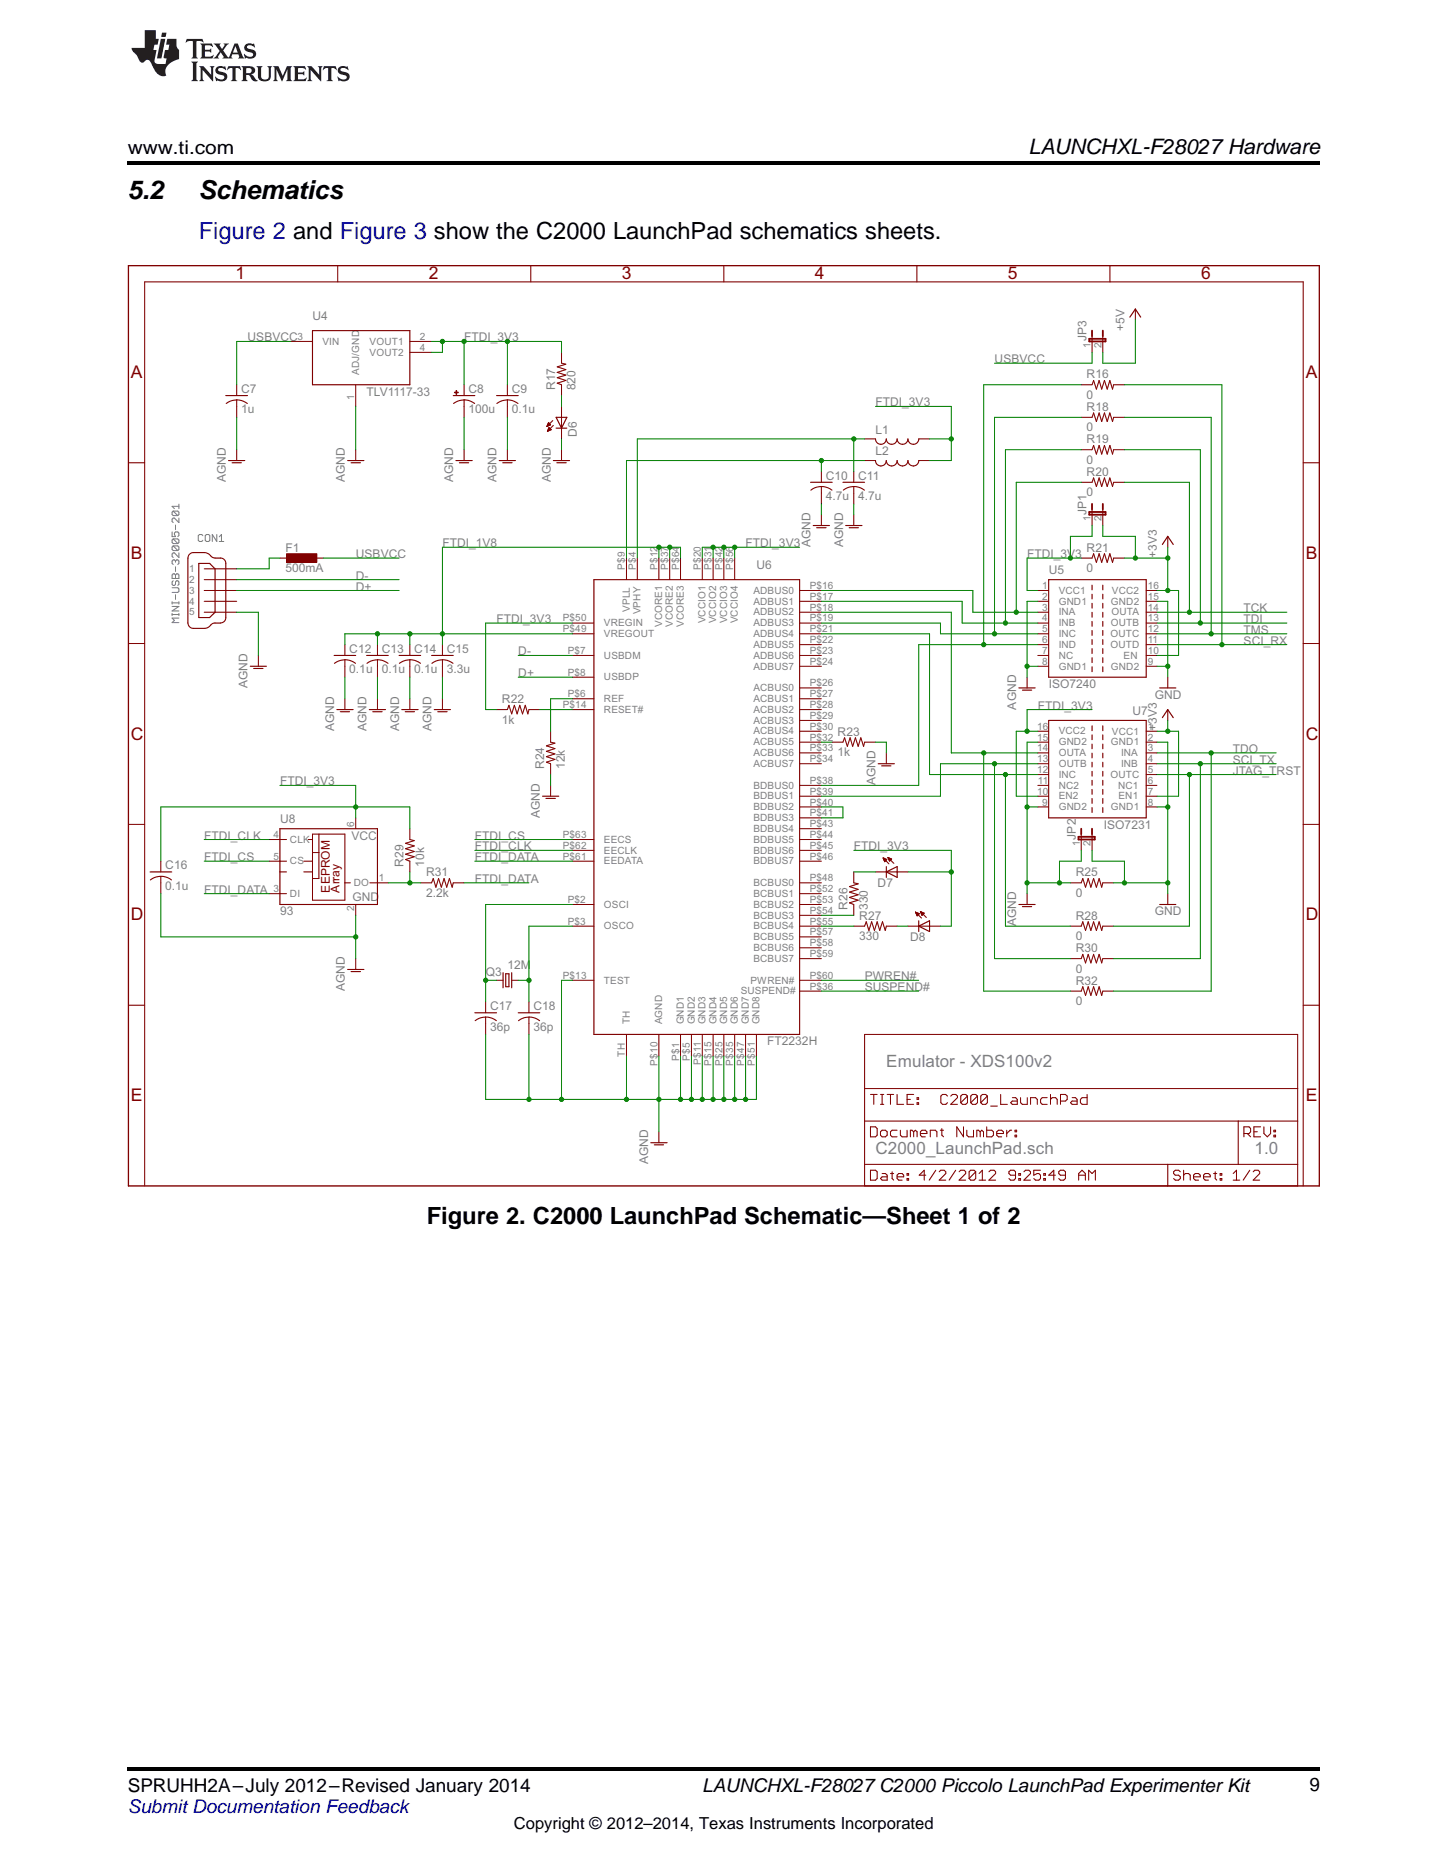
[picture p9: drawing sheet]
<svg xmlns="http://www.w3.org/2000/svg" width="216mm" height="279mm" viewBox="0 0 216 279" stroke-linecap="round" stroke-linejoin="round" font-family="sans-serif">
<defs><g id="words">
<g font-size="3.9">
<text x="19" y="29.6">5.2</text>
<text x="29.6" y="29.6">Schematics</text>
</g>
<text font-size="3.5" fill="#00f" x="29.6" y="35.6">Figure 2 and Figure 3 show the C2000 LaunchPad schematics sheets.</text>
<text font-size="3.5" x="63.6" y="182.5">Figure 2. C2000 LaunchPad Schematic—Sheet 1 of 2</text>
<text font-size="3.2" x="153.4" y="23">LAUNCHXL-F28027 Hardware</text>
<g font-size="2.8">
<text x="19" y="23">www.ti.com</text>
<text x="19" y="267.1">SPRUHH2A–July 2012–Revised January 2014</text>
<text x="104.7" y="267.1">LAUNCHXL-F28027 C2000 Piccolo LaunchPad Experimenter Kit</text>
<text x="195.3" y="267">9</text>
</g>
<text font-size="2.8" fill="#00f" x="19" y="270.4">Submit Documentation Feedback</text>
<g font-size="2.6" fill="#800000">
<text x="35.1" y="41.7">1</text>
<text x="63.9" y="41.7">2</text>
<text x="92.7" y="41.7">3</text>
<text x="121.5" y="41.7">4</text>
<text x="150.3" y="41.7">5</text>
<text x="179.1" y="41.7">6</text>
<text x="19.5" y="56.3">A</text>
<text x="194.7" y="56.3">A</text>
<text x="19.5" y="83.3">B</text>
<text x="194.7" y="83.3">B</text>
<text x="19.5" y="110.3">C</text>
<text x="194.7" y="110.3">C</text>
<text x="19.5" y="137.2">D</text>
<text x="194.7" y="137.2">D</text>
<text x="19.5" y="164.2">E</text>
<text x="194.7" y="164.2">E</text>
</g>
<g font-size="2.5" fill="#808080">
<text x="132.2" y="159.1">Emulator - XDS100v2</text>
<text x="130.5" y="172">C2000_LaunchPad.sch</text>
<text x="187" y="172">1.0</text>
</g>
<text font-size="2.5" x="76.6" y="272.7">Copyright © 2012–2014, Texas Instruments Incorporated</text>
<g font-size="1.8" fill="#808080">
<text x="46.6" y="47.7">U4</text>
<text x="36.9" y="50.9">USBVCC</text>
<text x="69.2" y="50.9">FTDI_3V3</text>
<text x="162" y="50.9" transform="rotate(-90 162 50.9)">JP3</text>
<text x="167.7" y="49.3" transform="rotate(-90 167.7 49.3)">+5V</text>
<text x="35.9" y="58.6">C7</text>
<text x="54.7" y="59">TLV1117-33</text>
<text x="69.8" y="58.6">C8</text>
<text x="76.3" y="58.6">C9</text>
<text x="82.8" y="58.2" transform="rotate(-90 82.8 58.2)">R17</text>
<text x="85.8" y="58.2" transform="rotate(-90 85.8 58.2)">820</text>
<text x="148.3" y="54.1">USBVCC</text>
<text x="162" y="59.5">0</text>
<text x="162" y="56.4">R16</text>
<text x="35.9" y="61.6">1u</text>
<text x="69.8" y="61.6">100u</text>
<text x="76.3" y="61.6">0.1u</text>
<text x="86" y="65.1" transform="rotate(-90 86 65.1)">D6</text>
<text x="130.5" y="60.6">FTDI_3V3</text>
<text x="130.5" y="64.6">L1</text>
<text x="162" y="64.3">0</text>
<text x="162" y="61.3">R18</text>
<text x="33.7" y="71.9" transform="rotate(-90 33.7 71.9)">AGND</text>
<text x="51.4" y="71.9" transform="rotate(-90 51.4 71.9)">AGND</text>
<text x="67.6" y="71.9" transform="rotate(-90 67.6 71.9)">AGND</text>
<text x="74" y="71.9" transform="rotate(-90 74 71.9)">AGND</text>
<text x="82.1" y="71.9" transform="rotate(-90 82.1 71.9)">AGND</text>
<text x="123.1" y="71.5">C10</text>
<text x="128" y="71.5">C11</text>
<text x="130.5" y="67.9">L2</text>
<text x="162" y="69.2">0</text>
<text x="162" y="70.9">R20</text>
<text x="162" y="66.1">R19</text>
<text x="123.1" y="74.6">4.7u</text>
<text x="128" y="74.6">4.7u</text>
<text x="162" y="76.7" transform="rotate(-90 162 76.7)">JP1</text>
<text x="162" y="74">0</text>
<text x="42.6" y="82.2">F1</text>
<text x="53" y="83.2">USBVCC</text>
<text x="66" y="81.6">FTDI_1V8</text>
<text x="111.2" y="81.6">FTDI_3V3</text>
<text x="120.9" y="81.6" transform="rotate(-90 120.9 81.6)">AGND</text>
<text x="125.7" y="81.6" transform="rotate(-90 125.7 81.6)">AGND</text>
<text x="153.1" y="83.2">FTDI_3V3</text>
<text x="162" y="82.2">R21</text>
<text x="172.5" y="83.2" transform="rotate(-90 172.5 83.2)">+3V3</text>
<text x="42.6" y="85.3">500mA</text>
<text x="53" y="86.4">D-</text>
<text x="53" y="88">D+</text>
<text x="112.8" y="84.8">U6</text>
<text x="156.4" y="85.6">U5</text>
<text x="162" y="85.3">0</text>
<text x="74" y="92.9">FTDI_3V3</text>
<text x="185.4" y="91.3">TCK</text>
<text x="185.4" y="92.9">TDI</text>
<text x="185.4" y="94.5">TMS</text>
<text x="52.1" y="97.3">C12</text>
<text x="52.1" y="100.4">0.1u</text>
<text x="56.9" y="97.3">C13</text>
<text x="56.9" y="100.4">0.1u</text>
<text x="61.8" y="97.3">C14</text>
<text x="61.8" y="100.4">0.1u</text>
<text x="66.6" y="100.4">3.3u</text>
<text x="66.6" y="97.3">C15</text>
<text x="77.3" y="97.7">D-</text>
<text x="77.3" y="101">D+</text>
<text x="185.4" y="96.1">SCI_RX</text>
<text x="36.9" y="102.6" transform="rotate(-90 36.9 102.6)">AGND</text>
<text x="74.8" y="107.9">1k</text>
<text x="74.8" y="104.8">R22</text>
<text x="151.5" y="105.8" transform="rotate(-90 151.5 105.8)">AGND</text>
<text x="154.8" y="105.8">FTDI_3V3</text>
<text x="156.4" y="102.6">ISO7240</text>
<text x="168.8" y="106.6">U7</text>
<text x="172.2" y="104.2">GND</text>
<text x="49.8" y="109" transform="rotate(-90 49.8 109)">AGND</text>
<text x="54.7" y="109" transform="rotate(-90 54.7 109)">AGND</text>
<text x="59.5" y="109" transform="rotate(-90 59.5 109)">AGND</text>
<text x="64.3" y="109" transform="rotate(-90 64.3 109)">AGND</text>
<text x="124.9" y="112.7">1k</text>
<text x="124.9" y="109.7">R23</text>
<text x="172.5" y="109" transform="rotate(-90 172.5 109)">+3V3</text>
<text x="183.8" y="113.9">SCI_TX</text>
<text x="183.8" y="112.3">TDO</text>
<text x="41.7" y="117.1">FTDI_3V3</text>
<text x="81.2" y="114.7" transform="rotate(-90 81.2 114.7)">R24</text>
<text x="84.2" y="114.7" transform="rotate(-90 84.2 114.7)">12k</text>
<text x="130.5" y="117.1" transform="rotate(-90 130.5 117.1)">AGND</text>
<text x="183.8" y="115.5">JTAG_TRST</text>
<text x="30.4" y="125.2">FTDI_CLK</text>
<text x="41.7" y="122.8">U8</text>
<text x="52.4" y="125.2">VCC</text>
<text x="70.8" y="125.2">FTDI_CS</text>
<text x="80.5" y="121.9" transform="rotate(-90 80.5 121.9)">AGND</text>
<text x="160.4" y="125.2" transform="rotate(-90 160.4 125.2)">JP2</text>
<text x="164.6" y="123.6">ISO7231</text>
<text x="24.6" y="129.6">C16</text>
<text x="30.4" y="128.4">FTDI_CS</text>
<text x="60.2" y="129.2" transform="rotate(-90 60.2 129.2)">R29</text>
<text x="63.2" y="129.2" transform="rotate(-90 63.2 129.2)">10k</text>
<text x="63.5" y="130.7">R31</text>
<text x="70.8" y="126.8">FTDI_CLK</text>
<text x="70.8" y="128.4">FTDI_DATA</text>
<text x="70.8" y="131.6">FTDI_DATA</text>
<text x="127.3" y="126.8">FTDI_3V3</text>
<text x="160.4" y="130.7">R25</text>
<text x="24.6" y="132.7">0.1u</text>
<text x="30.4" y="133.2">FTDI_DATA</text>
<text x="41.7" y="136.5">93</text>
<text x="52.6" y="134.4">GND</text>
<text x="63.5" y="133.7">2.2k</text>
<text x="126.4" y="135.7" transform="rotate(-90 126.4 135.7)">R26</text>
<text x="128.1" y="137.1">R27</text>
<text x="129.4" y="135.7" transform="rotate(-90 129.4 135.7)">330</text>
<text x="130.9" y="132.3">D7</text>
<text x="160.4" y="133.7">0</text>
<text x="160.4" y="137.1">R28</text>
<text x="172.2" y="136.5">GND</text>
<text x="128.1" y="140.2">330</text>
<text x="135.7" y="140.3">D8</text>
<text x="151.5" y="138.1" transform="rotate(-90 151.5 138.1)">AGND</text>
<text x="160.4" y="140.2">0</text>
<text x="160.4" y="142">R30</text>
<text x="51.4" y="147.8" transform="rotate(-90 51.4 147.8)">AGND</text>
<text x="72.4" y="145.5">Q3</text>
<text x="75.7" y="144.5">12M</text>
<text x="128.9" y="146.2">PWREN#</text>
<text x="128.9" y="147.8">SUSPEND#</text>
<text x="160.4" y="145">0</text>
<text x="160.4" y="149.9">0</text>
<text x="160.4" y="146.8">R32</text>
<text x="73.1" y="150.6">C17</text>
<text x="73.1" y="153.7">36p</text>
<text x="79.5" y="150.6">C18</text>
<text x="79.5" y="153.7">36p</text>
<text x="114.4" y="155.8">FT2232H</text>
<text x="96.6" y="173.6" transform="rotate(-90 96.6 173.6)">AGND</text>
</g>
<g font-size="1.8" fill="#800000">
<text x="49.2" y="133.1" transform="rotate(-90 49.2 133.1)">EEPROM</text>
<text x="50.6" y="133.1" transform="rotate(-90 50.6 133.1)">Array</text>
</g>
<g font-size="1.5" fill="#808080">
<text x="44.4" y="50.7">3</text>
<text x="48.1" y="51.4">VIN</text>
<text x="55.1" y="51.4">VOUT1</text>
<text x="55.1" y="53">VOUT2</text>
<text x="62.6" y="50.7">2</text>
<text x="62.6" y="52.3">4</text>
<text x="162.6" y="51.9" transform="rotate(-90 162.6 51.9)">1</text>
<text x="164.2" y="51.9" transform="rotate(-90 164.2 51.9)">2</text>
<text x="52.8" y="59.6" transform="rotate(-90 52.8 59.6)">1</text>
<text x="53.5" y="55.9" transform="rotate(-90 53.5 55.9)">ADJ/GND</text>
<text x="162.6" y="77.7" transform="rotate(-90 162.6 77.7)">1</text>
<text x="164.2" y="77.7" transform="rotate(-90 164.2 77.7)">2</text>
<text x="28.2" y="85.3">1</text>
<text x="28.2" y="86.9">2</text>
<text x="28.2" y="88.5">3</text>
<text x="93.2" y="84.9" transform="rotate(-90 93.2 84.9)">P$9</text>
<text x="94.8" y="84.9" transform="rotate(-90 94.8 84.9)">P$4</text>
<text x="98" y="84.9" transform="rotate(-90 98 84.9)">P$12</text>
<text x="99.6" y="84.9" transform="rotate(-90 99.6 84.9)">P$37</text>
<text x="101.3" y="84.9" transform="rotate(-90 101.3 84.9)">P$64</text>
<text x="104.5" y="84.9" transform="rotate(-90 104.5 84.9)">P$20</text>
<text x="106.1" y="84.9" transform="rotate(-90 106.1 84.9)">P$31</text>
<text x="107.7" y="84.9" transform="rotate(-90 107.7 84.9)">P$42</text>
<text x="109.3" y="84.9" transform="rotate(-90 109.3 84.9)">P$56</text>
<text x="112.3" y="88.5">ADBUS0</text>
<text x="120.7" y="89.4">P$17</text>
<text x="120.7" y="87.8">P$16</text>
<text x="155.4" y="87.8">1</text>
<text x="155.4" y="89.4">2</text>
<text x="157.9" y="88.5">VCC1</text>
<text x="165.8" y="88.5">VCC2</text>
<text x="171.1" y="89.4">15</text>
<text x="171.1" y="87.8">16</text>
<text x="28.2" y="90.1">4</text>
<text x="28.2" y="91.8">5</text>
<text x="83.9" y="94.3">P$49</text>
<text x="83.9" y="92.7">P$50</text>
<text x="90.1" y="95">VREGOUT</text>
<text x="90.1" y="93.4">VREGIN</text>
<text x="93.9" y="91.2" transform="rotate(-90 93.9 91.2)">VPLL</text>
<text x="95.5" y="91.6" transform="rotate(-90 95.5 91.6)">VPHY</text>
<text x="98.7" y="93.5" transform="rotate(-90 98.7 93.5)">VCORE1</text>
<text x="100.3" y="93.5" transform="rotate(-90 100.3 93.5)">VCORE2</text>
<text x="102" y="93.5" transform="rotate(-90 102 93.5)">VCORE3</text>
<text x="105.2" y="93" transform="rotate(-90 105.2 93)">VCCIO1</text>
<text x="106.8" y="93" transform="rotate(-90 106.8 93)">VCCIO2</text>
<text x="108.4" y="93" transform="rotate(-90 108.4 93)">VCCIO3</text>
<text x="110" y="93" transform="rotate(-90 110 93)">VCCIO4</text>
<text x="112.3" y="95">ADBUS4</text>
<text x="112.3" y="93.4">ADBUS3</text>
<text x="112.3" y="91.8">ADBUS2</text>
<text x="112.3" y="90.1">ADBUS1</text>
<text x="120.7" y="95.9">P$22</text>
<text x="120.7" y="94.3">P$21</text>
<text x="120.7" y="92.7">P$19</text>
<text x="120.7" y="91">P$18</text>
<text x="155.4" y="91">3</text>
<text x="155.4" y="92.7">4</text>
<text x="155.4" y="94.3">5</text>
<text x="155.4" y="95.9">6</text>
<text x="157.9" y="91.8">INA</text>
<text x="157.9" y="93.4">INB</text>
<text x="157.9" y="95">INC</text>
<text x="157.9" y="90.1">GND1</text>
<text x="165.6" y="95">OUTC</text>
<text x="165.6" y="93.4">OUTB</text>
<text x="165.6" y="90.1">GND2</text>
<text x="165.8" y="91.8">OUTA</text>
<text x="171.1" y="91">14</text>
<text x="171.1" y="92.7">13</text>
<text x="171.1" y="94.3">12</text>
<text x="171.1" y="95.9">11</text>
<text x="84.7" y="97.5">P$7</text>
<text x="84.7" y="100.7">P$8</text>
<text x="90.1" y="98.2">USBDM</text>
<text x="90.1" y="101.4">USBDP</text>
<text x="112.3" y="99.8">ADBUS7</text>
<text x="112.3" y="98.2">ADBUS6</text>
<text x="112.3" y="96.6">ADBUS5</text>
<text x="120.7" y="99.1">P$24</text>
<text x="120.7" y="97.5">P$23</text>
<text x="155.4" y="97.5">7</text>
<text x="155.4" y="99.1">8</text>
<text x="157.9" y="96.6">IND</text>
<text x="157.9" y="98.2">NC</text>
<text x="157.9" y="99.8">GND1</text>
<text x="165.6" y="96.6">OUTD</text>
<text x="165.6" y="99.8">GND2</text>
<text x="167.5" y="98.2">EN</text>
<text x="171.1" y="97.5">10</text>
<text x="171.1" y="99.1">9</text>
<text x="83.9" y="105.6">P$14</text>
<text x="84.7" y="104">P$6</text>
<text x="90.1" y="104.7">REF</text>
<text x="90.1" y="106.3">RESET#</text>
<text x="112.3" y="107.9">ACBUS3</text>
<text x="112.3" y="106.3">ACBUS2</text>
<text x="112.3" y="104.7">ACBUS1</text>
<text x="112.3" y="103.1">ACBUS0</text>
<text x="120.7" y="107.2">P$29</text>
<text x="120.7" y="105.6">P$28</text>
<text x="120.7" y="104">P$27</text>
<text x="120.7" y="102.3">P$26</text>
<text x="112.3" y="109.5">ACBUS4</text>
<text x="112.3" y="111.1">ACBUS5</text>
<text x="112.3" y="112.7">ACBUS6</text>
<text x="120.7" y="108.8">P$30</text>
<text x="120.7" y="110.4">P$32</text>
<text x="120.7" y="112">P$33</text>
<text x="120.7" y="113.6">P$34</text>
<text x="154.6" y="112">14</text>
<text x="154.6" y="113.6">13</text>
<text x="154.6" y="110.4">15</text>
<text x="154.6" y="108.8">16</text>
<text x="157.9" y="112.7">OUTA</text>
<text x="157.9" y="111.1">GND2</text>
<text x="157.9" y="109.5">VCC2</text>
<text x="165.6" y="111.1">GND1</text>
<text x="165.8" y="109.5">VCC1</text>
<text x="167.2" y="112.7">INA</text>
<text x="171.1" y="112">3</text>
<text x="171.1" y="113.6">4</text>
<text x="171.1" y="110.4">2</text>
<text x="171.1" y="108.8">1</text>
<text x="112.3" y="119.2">BDBUS1</text>
<text x="112.3" y="117.6">BDBUS0</text>
<text x="112.3" y="114.4">ACBUS7</text>
<text x="120.7" y="118.5">P$39</text>
<text x="120.7" y="116.9">P$38</text>
<text x="154.6" y="118.5">10</text>
<text x="154.6" y="115.3">12</text>
<text x="154.7" y="116.9">11</text>
<text x="157.9" y="119.2">EN2</text>
<text x="157.9" y="114.4">OUTB</text>
<text x="157.9" y="116">INC</text>
<text x="157.9" y="117.6">NC2</text>
<text x="165.6" y="116">OUTC</text>
<text x="166.7" y="117.6">NC1</text>
<text x="166.8" y="119.2">EN1</text>
<text x="167.2" y="114.4">INB</text>
<text x="171.1" y="115.3">5</text>
<text x="171.1" y="116.9">6</text>
<text x="171.1" y="118.5">7</text>
<text x="40.8" y="124.9">4</text>
<text x="43.2" y="125.7">CLK</text>
<text x="52.8" y="123.3" transform="rotate(-90 52.8 123.3)">6</text>
<text x="83.9" y="124.9">P$63</text>
<text x="90.1" y="125.7">EECS</text>
<text x="112.3" y="125.7">BDBUS5</text>
<text x="112.3" y="124">BDBUS4</text>
<text x="112.3" y="122.4">BDBUS3</text>
<text x="112.3" y="120.8">BDBUS2</text>
<text x="120.7" y="124.9">P$44</text>
<text x="120.7" y="123.3">P$43</text>
<text x="120.7" y="121.7">P$41</text>
<text x="120.7" y="120.1">P$40</text>
<text x="155.4" y="120.1">9</text>
<text x="157.9" y="120.8">GND2</text>
<text x="165.6" y="120.8">GND1</text>
<text x="171.1" y="120.1">8</text>
<text x="40.8" y="128.2">5</text>
<text x="43.2" y="128.9">CS</text>
<text x="56.5" y="131.4">1</text>
<text x="83.9" y="126.6">P$62</text>
<text x="83.9" y="128.2">P$61</text>
<text x="90.1" y="127.3">EECLK</text>
<text x="90.1" y="128.9">EEDATA</text>
<text x="112.3" y="128.9">BDBUS7</text>
<text x="112.3" y="127.3">BDBUS6</text>
<text x="120.7" y="131.4">P$48</text>
<text x="120.7" y="128.2">P$46</text>
<text x="120.7" y="126.6">P$45</text>
<text x="161" y="126.2" transform="rotate(-90 161 126.2)">1</text>
<text x="162.6" y="126.2" transform="rotate(-90 162.6 126.2)">2</text>
<text x="40.8" y="133">3</text>
<text x="43.2" y="133.7">DI</text>
<text x="52.8" y="132.1">DO</text>
<text x="52.8" y="135.8" transform="rotate(-90 52.8 135.8)">2</text>
<text x="84.7" y="134.6">P$2</text>
<text x="84.7" y="137.9">P$3</text>
<text x="90.1" y="135.3">OSCI</text>
<text x="112.3" y="137">BCBUS3</text>
<text x="112.3" y="135.3">BCBUS2</text>
<text x="112.3" y="133.7">BCBUS1</text>
<text x="112.3" y="132.1">BCBUS0</text>
<text x="120.7" y="136.2">P$54</text>
<text x="120.7" y="134.6">P$53</text>
<text x="120.7" y="133">P$52</text>
<text x="120.7" y="137.9">P$55</text>
<text x="90.1" y="138.6">OSCO</text>
<text x="112.3" y="138.6">BCBUS4</text>
<text x="112.3" y="140.2">BCBUS5</text>
<text x="112.3" y="141.8">BCBUS6</text>
<text x="112.3" y="143.4">BCBUS7</text>
<text x="120.7" y="139.5">P$57</text>
<text x="120.7" y="141.1">P$58</text>
<text x="120.7" y="142.7">P$59</text>
<text x="83.9" y="145.9">P$13</text>
<text x="90.1" y="146.6">TEST</text>
<text x="110.4" y="148.3">SUSPEND#</text>
<text x="111.9" y="146.6">PWREN#</text>
<text x="120.7" y="145.9">P$60</text>
<text x="120.7" y="147.5">P$36</text>
<text x="93.9" y="152.7" transform="rotate(-90 93.9 152.7)">TH</text>
<text x="98.7" y="152.7" transform="rotate(-90 98.7 152.7)">AGND</text>
<text x="102" y="152.7" transform="rotate(-90 102 152.7)">GND1</text>
<text x="103.6" y="152.7" transform="rotate(-90 103.6 152.7)">GND2</text>
<text x="105.2" y="152.7" transform="rotate(-90 105.2 152.7)">GND3</text>
<text x="106.8" y="152.7" transform="rotate(-90 106.8 152.7)">GND4</text>
<text x="108.4" y="152.7" transform="rotate(-90 108.4 152.7)">GND5</text>
<text x="110" y="152.7" transform="rotate(-90 110 152.7)">GND6</text>
<text x="111.7" y="152.7" transform="rotate(-90 111.7 152.7)">GND7</text>
<text x="113.3" y="152.7" transform="rotate(-90 113.3 152.7)">GND8</text>
<text x="93.2" y="157.5" transform="rotate(-90 93.2 157.5)">TH</text>
<text x="98" y="158.9" transform="rotate(-90 98 158.9)">P$10</text>
<text x="101.3" y="158.1" transform="rotate(-90 101.3 158.1)">P$1</text>
<text x="102.9" y="158.1" transform="rotate(-90 102.9 158.1)">P$5</text>
<text x="104.5" y="158.8" transform="rotate(-90 104.5 158.8)">P$11</text>
<text x="106.1" y="158.9" transform="rotate(-90 106.1 158.9)">P$15</text>
<text x="107.7" y="158.9" transform="rotate(-90 107.7 158.9)">P$25</text>
<text x="109.3" y="158.9" transform="rotate(-90 109.3 158.9)">P$35</text>
<text x="110.9" y="158.9" transform="rotate(-90 110.9 158.9)">P$47</text>
<text x="112.6" y="158.9" transform="rotate(-90 112.6 158.9)">P$51</text>
</g>
</g></defs>
<path d="M19 263.5h177.8v.6h-177.8z" fill="#000"/>
<path d="M25.7 92.8h1z" fill="#808080"/>
<path d="M25.7 92.8h1z" fill="none" stroke="#808080" stroke-width=".15"/>
<path d="M25.7 92.8l.3-.3z" fill="#808080"/>
<path d="M25.7 92.8l.3-.3z" fill="none" stroke="#808080" stroke-width=".15"/>
<path d="M25.7 92.1l.3 .4z" fill="#808080"/>
<path d="M25.7 92.1l.3 .4z" fill="none" stroke="#808080" stroke-width=".15"/>
<path d="M25.7 92.1h1z" fill="#808080"/>
<path d="M25.7 92.1h1z" fill="none" stroke="#808080" stroke-width=".15"/>
<path d="M26.7 91.5v.3z" fill="#808080"/>
<path d="M26.7 91.5v.3z" fill="none" stroke="#808080" stroke-width=".15"/>
<path d="M25.7 91.6h1z" fill="#808080"/>
<path d="M25.7 91.6h1z" fill="none" stroke="#808080" stroke-width=".15"/>
<path d="M25.7 91.5v.3z" fill="#808080"/>
<path d="M25.7 91.5v.3z" fill="none" stroke="#808080" stroke-width=".15"/>
<path d="M25.7 91.1h1z" fill="#808080"/>
<path d="M25.7 91.1h1z" fill="none" stroke="#808080" stroke-width=".15"/>
<path d="M25.7 91.1l1-.7z" fill="#808080"/>
<path d="M25.7 91.1l1-.7z" fill="none" stroke="#808080" stroke-width=".15"/>
<path d="M25.7 90.4h1z" fill="#808080"/>
<path d="M25.7 90.4h1z" fill="none" stroke="#808080" stroke-width=".15"/>
<path d="M26.7 89.7v.4z" fill="#808080"/>
<path d="M26.7 89.7v.4z" fill="none" stroke="#808080" stroke-width=".15"/>
<path d="M25.7 89.9h1z" fill="#808080"/>
<path d="M25.7 89.9h1z" fill="none" stroke="#808080" stroke-width=".15"/>
<path d="M25.7 89.7v.4z" fill="#808080"/>
<path d="M25.7 89.7v.4z" fill="none" stroke="#808080" stroke-width=".15"/>
<path d="M26.2 88.7v.7z" fill="#808080"/>
<path d="M26.2 88.7v.7z" fill="none" stroke="#808080" stroke-width=".15"/>
<path d="M25.7 88.3h.8z" fill="#808080"/>
<path d="M25.7 88.3h.8z" fill="none" stroke="#808080" stroke-width=".15"/>
<path d="M26.5 88.3l.2-.1z" fill="#808080"/>
<path d="M26.5 88.3l.2-.1z" fill="none" stroke="#808080" stroke-width=".15"/>
<path d="M26.7 87.8v.4z" fill="#808080"/>
<path d="M26.7 87.8v.4z" fill="none" stroke="#808080" stroke-width=".15"/>
<path d="M26.5 87.6l.2 .2z" fill="#808080"/>
<path d="M26.5 87.6l.2 .2z" fill="none" stroke="#808080" stroke-width=".15"/>
<path d="M25.7 87.6h.8z" fill="#808080"/>
<path d="M25.7 87.6h.8z" fill="none" stroke="#808080" stroke-width=".15"/>
<path d="M25.8 86.6l-.1 .2z" fill="#808080"/>
<path d="M25.8 86.6l-.1 .2z" fill="none" stroke="#808080" stroke-width=".15"/>
<path d="M25.7 86.8v.3z" fill="#808080"/>
<path d="M25.7 86.8v.3z" fill="none" stroke="#808080" stroke-width=".15"/>
<path d="M25.7 87.1l.1 .2z" fill="#808080"/>
<path d="M25.7 87.1l.1 .2z" fill="none" stroke="#808080" stroke-width=".15"/>
<path d="M25.8 87.3h.2z" fill="#808080"/>
<path d="M25.8 87.3h.2z" fill="none" stroke="#808080" stroke-width=".15"/>
<path d="M26.2 87.1l-.2 .2z" fill="#808080"/>
<path d="M26.2 87.1l-.2 .2z" fill="none" stroke="#808080" stroke-width=".15"/>
<path d="M26.2 86.8v.3z" fill="#808080"/>
<path d="M26.2 86.8v.3z" fill="none" stroke="#808080" stroke-width=".15"/>
<path d="M26.3 86.6l-.1 .2z" fill="#808080"/>
<path d="M26.3 86.6l-.1 .2z" fill="none" stroke="#808080" stroke-width=".15"/>
<path d="M26.3 86.6h.2z" fill="#808080"/>
<path d="M26.3 86.6h.2z" fill="none" stroke="#808080" stroke-width=".15"/>
<path d="M26.5 86.6l.2 .2z" fill="#808080"/>
<path d="M26.5 86.6l.2 .2z" fill="none" stroke="#808080" stroke-width=".15"/>
<path d="M26.7 86.8v.3z" fill="#808080"/>
<path d="M26.7 86.8v.3z" fill="none" stroke="#808080" stroke-width=".15"/>
<path d="M26.5 87.3l.2-.2z" fill="#808080"/>
<path d="M26.5 87.3l.2-.2z" fill="none" stroke="#808080" stroke-width=".15"/>
<path d="M25.7 86.2h1z" fill="#808080"/>
<path d="M25.7 86.2h1z" fill="none" stroke="#808080" stroke-width=".15"/>
<path d="M25.7 85.7v.5z" fill="#808080"/>
<path d="M25.7 85.7v.5z" fill="none" stroke="#808080" stroke-width=".15"/>
<path d="M25.8 85.6l-.1 .1z" fill="#808080"/>
<path d="M25.8 85.6l-.1 .1z" fill="none" stroke="#808080" stroke-width=".15"/>
<path d="M25.8 85.6h.2z" fill="#808080"/>
<path d="M25.8 85.6h.2z" fill="none" stroke="#808080" stroke-width=".15"/>
<path d="M26 85.6l.2 .1z" fill="#808080"/>
<path d="M26 85.6l.2 .1z" fill="none" stroke="#808080" stroke-width=".15"/>
<path d="M26.3 85.6l-.1 .1z" fill="#808080"/>
<path d="M26.3 85.6l-.1 .1z" fill="none" stroke="#808080" stroke-width=".15"/>
<path d="M26.3 85.6h.2z" fill="#808080"/>
<path d="M26.3 85.6h.2z" fill="none" stroke="#808080" stroke-width=".15"/>
<path d="M26.5 85.6l.2 .1z" fill="#808080"/>
<path d="M26.5 85.6l.2 .1z" fill="none" stroke="#808080" stroke-width=".15"/>
<path d="M26.7 85.7v.5z" fill="#808080"/>
<path d="M26.7 85.7v.5z" fill="none" stroke="#808080" stroke-width=".15"/>
<path d="M26.2 85.7v.5z" fill="#808080"/>
<path d="M26.2 85.7v.5z" fill="none" stroke="#808080" stroke-width=".15"/>
<path d="M26.2 84.5v.7z" fill="#808080"/>
<path d="M26.2 84.5v.7z" fill="none" stroke="#808080" stroke-width=".15"/>
<path d="M25.7 84l.1 .2z" fill="#808080"/>
<path d="M25.7 84l.1 .2z" fill="none" stroke="#808080" stroke-width=".15"/>
<path d="M25.7 83.7v.3z" fill="#808080"/>
<path d="M25.7 83.7v.3z" fill="none" stroke="#808080" stroke-width=".15"/>
<path d="M25.8 83.5l-.1 .2z" fill="#808080"/>
<path d="M25.8 83.5l-.1 .2z" fill="none" stroke="#808080" stroke-width=".15"/>
<path d="M25.8 83.5h.2z" fill="#808080"/>
<path d="M25.8 83.5h.2z" fill="none" stroke="#808080" stroke-width=".15"/>
<path d="M26 83.5l.2 .2z" fill="#808080"/>
<path d="M26 83.5l.2 .2z" fill="none" stroke="#808080" stroke-width=".15"/>
<path d="M26.2 83.7v.1z" fill="#808080"/>
<path d="M26.2 83.7v.1z" fill="none" stroke="#808080" stroke-width=".15"/>
<path d="M26.3 83.5l-.1 .2z" fill="#808080"/>
<path d="M26.3 83.5l-.1 .2z" fill="none" stroke="#808080" stroke-width=".15"/>
<path d="M26.3 83.5h.2z" fill="#808080"/>
<path d="M26.3 83.5h.2z" fill="none" stroke="#808080" stroke-width=".15"/>
<path d="M26.5 83.5l.2 .2z" fill="#808080"/>
<path d="M26.5 83.5l.2 .2z" fill="none" stroke="#808080" stroke-width=".15"/>
<path d="M26.7 83.7v.3z" fill="#808080"/>
<path d="M26.7 83.7v.3z" fill="none" stroke="#808080" stroke-width=".15"/>
<path d="M26.7 84l-.2 .2z" fill="#808080"/>
<path d="M26.7 84l-.2 .2z" fill="none" stroke="#808080" stroke-width=".15"/>
<path d="M26.7 82.4v.7z" fill="#808080"/>
<path d="M26.7 82.4v.7z" fill="none" stroke="#808080" stroke-width=".15"/>
<path d="M26 82.4l.7 .7z" fill="#808080"/>
<path d="M26 82.4l.7 .7z" fill="none" stroke="#808080" stroke-width=".15"/>
<path d="M25.8 82.4h.2z" fill="#808080"/>
<path d="M25.8 82.4h.2z" fill="none" stroke="#808080" stroke-width=".15"/>
<path d="M25.8 82.4l-.1 .2z" fill="#808080"/>
<path d="M25.8 82.4l-.1 .2z" fill="none" stroke="#808080" stroke-width=".15"/>
<path d="M25.7 82.6v.3z" fill="#808080"/>
<path d="M25.7 82.6v.3z" fill="none" stroke="#808080" stroke-width=".15"/>
<path d="M25.7 82.9l.1 .2z" fill="#808080"/>
<path d="M25.7 82.9l.1 .2z" fill="none" stroke="#808080" stroke-width=".15"/>
<path d="M25.8 82.1h.7z" fill="#808080"/>
<path d="M25.8 82.1h.7z" fill="none" stroke="#808080" stroke-width=".15"/>
<path d="M25.7 81.9l.1 .2z" fill="#808080"/>
<path d="M25.7 81.9l.1 .2z" fill="none" stroke="#808080" stroke-width=".15"/>
<path d="M25.7 81.6v.3z" fill="#808080"/>
<path d="M25.7 81.6v.3z" fill="none" stroke="#808080" stroke-width=".15"/>
<path d="M25.7 81.6l.1-.2z" fill="#808080"/>
<path d="M25.7 81.6l.1-.2z" fill="none" stroke="#808080" stroke-width=".15"/>
<path d="M25.8 81.4h.7z" fill="#808080"/>
<path d="M25.8 81.4h.7z" fill="none" stroke="#808080" stroke-width=".15"/>
<path d="M26.5 81.4l.2 .2z" fill="#808080"/>
<path d="M26.5 81.4l.2 .2z" fill="none" stroke="#808080" stroke-width=".15"/>
<path d="M26.7 81.6v.3z" fill="#808080"/>
<path d="M26.7 81.6v.3z" fill="none" stroke="#808080" stroke-width=".15"/>
<path d="M26.7 81.9l-.2 .2z" fill="#808080"/>
<path d="M26.7 81.9l-.2 .2z" fill="none" stroke="#808080" stroke-width=".15"/>
<path d="M25.8 81.4l.7 .7z" fill="#808080"/>
<path d="M25.8 81.4l.7 .7z" fill="none" stroke="#808080" stroke-width=".15"/>
<path d="M25.8 81h.7z" fill="#808080"/>
<path d="M25.8 81h.7z" fill="none" stroke="#808080" stroke-width=".15"/>
<path d="M25.7 80.9l.1 .1z" fill="#808080"/>
<path d="M25.7 80.9l.1 .1z" fill="none" stroke="#808080" stroke-width=".15"/>
<path d="M25.7 80.5v.4z" fill="#808080"/>
<path d="M25.7 80.5v.4z" fill="none" stroke="#808080" stroke-width=".15"/>
<path d="M25.7 80.5l.1-.1z" fill="#808080"/>
<path d="M25.7 80.5l.1-.1z" fill="none" stroke="#808080" stroke-width=".15"/>
<path d="M25.8 80.4h.7z" fill="#808080"/>
<path d="M25.8 80.4h.7z" fill="none" stroke="#808080" stroke-width=".15"/>
<path d="M26.5 80.4l.2 .1z" fill="#808080"/>
<path d="M26.5 80.4l.2 .1z" fill="none" stroke="#808080" stroke-width=".15"/>
<path d="M26.7 80.5v.4z" fill="#808080"/>
<path d="M26.7 80.5v.4z" fill="none" stroke="#808080" stroke-width=".15"/>
<path d="M26.7 80.9l-.2 .1z" fill="#808080"/>
<path d="M26.7 80.9l-.2 .1z" fill="none" stroke="#808080" stroke-width=".15"/>
<path d="M25.8 80.4l.7 .6z" fill="#808080"/>
<path d="M25.8 80.4l.7 .6z" fill="none" stroke="#808080" stroke-width=".15"/>
<path d="M25.7 79.3v.7z" fill="#808080"/>
<path d="M25.7 79.3v.7z" fill="none" stroke="#808080" stroke-width=".15"/>
<path d="M25.7 80h.5z" fill="#808080"/>
<path d="M25.7 80h.5z" fill="none" stroke="#808080" stroke-width=".15"/>
<path d="M26 79.7l.2 .3z" fill="#808080"/>
<path d="M26 79.7l.2 .3z" fill="none" stroke="#808080" stroke-width=".15"/>
<path d="M26 79.5v.2z" fill="#808080"/>
<path d="M26 79.5v.2z" fill="none" stroke="#808080" stroke-width=".15"/>
<path d="M26.2 79.3l-.2 .2z" fill="#808080"/>
<path d="M26.2 79.3l-.2 .2z" fill="none" stroke="#808080" stroke-width=".15"/>
<path d="M26.2 79.3h.3z" fill="#808080"/>
<path d="M26.2 79.3h.3z" fill="none" stroke="#808080" stroke-width=".15"/>
<path d="M26.5 79.3l.2 .2z" fill="#808080"/>
<path d="M26.5 79.3l.2 .2z" fill="none" stroke="#808080" stroke-width=".15"/>
<path d="M26.7 79.5v.3z" fill="#808080"/>
<path d="M26.7 79.5v.3z" fill="none" stroke="#808080" stroke-width=".15"/>
<path d="M26.7 79.8l-.2 .2z" fill="#808080"/>
<path d="M26.7 79.8l-.2 .2z" fill="none" stroke="#808080" stroke-width=".15"/>
<path d="M26.2 78.3v.7z" fill="#808080"/>
<path d="M26.2 78.3v.7z" fill="none" stroke="#808080" stroke-width=".15"/>
<path d="M26.7 77.2v.7z" fill="#808080"/>
<path d="M26.7 77.2v.7z" fill="none" stroke="#808080" stroke-width=".15"/>
<path d="M26 77.2l.7 .7z" fill="#808080"/>
<path d="M26 77.2l.7 .7z" fill="none" stroke="#808080" stroke-width=".15"/>
<path d="M25.8 77.2h.2z" fill="#808080"/>
<path d="M25.8 77.2h.2z" fill="none" stroke="#808080" stroke-width=".15"/>
<path d="M25.7 77.4l.1-.2z" fill="#808080"/>
<path d="M25.7 77.4l.1-.2z" fill="none" stroke="#808080" stroke-width=".15"/>
<path d="M25.7 77.4v.3z" fill="#808080"/>
<path d="M25.7 77.4v.3z" fill="none" stroke="#808080" stroke-width=".15"/>
<path d="M25.7 77.7l.1 .2z" fill="#808080"/>
<path d="M25.7 77.7l.1 .2z" fill="none" stroke="#808080" stroke-width=".15"/>
<path d="M25.8 76.9h.7z" fill="#808080"/>
<path d="M25.8 76.9h.7z" fill="none" stroke="#808080" stroke-width=".15"/>
<path d="M25.7 76.7l.1 .2z" fill="#808080"/>
<path d="M25.7 76.7l.1 .2z" fill="none" stroke="#808080" stroke-width=".15"/>
<path d="M25.7 76.4v.3z" fill="#808080"/>
<path d="M25.7 76.4v.3z" fill="none" stroke="#808080" stroke-width=".15"/>
<path d="M25.7 76.4l.1-.2z" fill="#808080"/>
<path d="M25.7 76.4l.1-.2z" fill="none" stroke="#808080" stroke-width=".15"/>
<path d="M25.8 76.2h.7z" fill="#808080"/>
<path d="M25.8 76.2h.7z" fill="none" stroke="#808080" stroke-width=".15"/>
<path d="M26.5 76.2l.2 .2z" fill="#808080"/>
<path d="M26.5 76.2l.2 .2z" fill="none" stroke="#808080" stroke-width=".15"/>
<path d="M26.7 76.4v.3z" fill="#808080"/>
<path d="M26.7 76.4v.3z" fill="none" stroke="#808080" stroke-width=".15"/>
<path d="M26.5 76.9l.2-.2z" fill="#808080"/>
<path d="M26.5 76.9l.2-.2z" fill="none" stroke="#808080" stroke-width=".15"/>
<path d="M25.8 76.2l.7 .7z" fill="#808080"/>
<path d="M25.8 76.2l.7 .7z" fill="none" stroke="#808080" stroke-width=".15"/>
<path d="M25.7 75.5l.3 .3z" fill="#808080"/>
<path d="M25.7 75.5l.3 .3z" fill="none" stroke="#808080" stroke-width=".15"/>
<path d="M25.7 75.5h1z" fill="#808080"/>
<path d="M25.7 75.5h1z" fill="none" stroke="#808080" stroke-width=".15"/>
<path d="M26.7 75.2v.6z" fill="#808080"/>
<path d="M26.7 75.2v.6z" fill="none" stroke="#808080" stroke-width=".15"/>
<path d="M30.1 79.7l.1 .2z" fill="#808080"/>
<path d="M30.1 79.7l.1 .2z" fill="none" stroke="#808080" stroke-width=".15"/>
<path d="M29.7 79.7h.4z" fill="#808080"/>
<path d="M29.7 79.7h.4z" fill="none" stroke="#808080" stroke-width=".15"/>
<path d="M29.6 79.9l.1-.2z" fill="#808080"/>
<path d="M29.6 79.9l.1-.2z" fill="none" stroke="#808080" stroke-width=".15"/>
<path d="M29.6 79.9v.7z" fill="#808080"/>
<path d="M29.6 79.9v.7z" fill="none" stroke="#808080" stroke-width=".15"/>
<path d="M29.6 80.6l.1 .1z" fill="#808080"/>
<path d="M29.6 80.6l.1 .1z" fill="none" stroke="#808080" stroke-width=".15"/>
<path d="M29.7 80.7h.4z" fill="#808080"/>
<path d="M29.7 80.7h.4z" fill="none" stroke="#808080" stroke-width=".15"/>
<path d="M30.2 80.6l-.1 .1z" fill="#808080"/>
<path d="M30.2 80.6l-.1 .1z" fill="none" stroke="#808080" stroke-width=".15"/>
<path d="M30.8 79.7h.3z" fill="#808080"/>
<path d="M30.8 79.7h.3z" fill="none" stroke="#808080" stroke-width=".15"/>
<path d="M30.8 79.7l-.2 .2z" fill="#808080"/>
<path d="M30.8 79.7l-.2 .2z" fill="none" stroke="#808080" stroke-width=".15"/>
<path d="M30.6 79.9v.7z" fill="#808080"/>
<path d="M30.6 79.9v.7z" fill="none" stroke="#808080" stroke-width=".15"/>
<path d="M30.6 80.6l.2 .1z" fill="#808080"/>
<path d="M30.6 80.6l.2 .1z" fill="none" stroke="#808080" stroke-width=".15"/>
<path d="M30.8 80.7h.3z" fill="#808080"/>
<path d="M30.8 80.7h.3z" fill="none" stroke="#808080" stroke-width=".15"/>
<path d="M31.3 80.6l-.2 .1z" fill="#808080"/>
<path d="M31.3 80.6l-.2 .1z" fill="none" stroke="#808080" stroke-width=".15"/>
<path d="M31.3 79.9v.7z" fill="#808080"/>
<path d="M31.3 79.9v.7z" fill="none" stroke="#808080" stroke-width=".15"/>
<path d="M31.1 79.7l.2 .2z" fill="#808080"/>
<path d="M31.1 79.7l.2 .2z" fill="none" stroke="#808080" stroke-width=".15"/>
<path d="M31.7 79.7v1z" fill="#808080"/>
<path d="M31.7 79.7v1z" fill="none" stroke="#808080" stroke-width=".15"/>
<path d="M31.7 79.7l.6 1z" fill="#808080"/>
<path d="M31.7 79.7l.6 1z" fill="none" stroke="#808080" stroke-width=".15"/>
<path d="M32.3 79.7v1z" fill="#808080"/>
<path d="M32.3 79.7v1z" fill="none" stroke="#808080" stroke-width=".15"/>
<path d="M33 79.7l-.3 .3z" fill="#808080"/>
<path d="M33 79.7l-.3 .3z" fill="none" stroke="#808080" stroke-width=".15"/>
<path d="M33 79.7v1z" fill="#808080"/>
<path d="M33 79.7v1z" fill="none" stroke="#808080" stroke-width=".15"/>
<path d="M32.7 80.7h.7z" fill="#808080"/>
<path d="M32.7 80.7h.7z" fill="none" stroke="#808080" stroke-width=".15"/>
<path d="M61.1 123.6v1.6z" fill="#800000"/>
<path d="M61.1 123.6v1.6z" fill="none" stroke="#800000" stroke-width=".15"/>
<path d="M61.1 128.4v1.6z" fill="#800000"/>
<path d="M61.1 128.4v1.6z" fill="none" stroke="#800000" stroke-width=".15"/>
<path d="M60.5 128.2l.6 .2z" fill="#800000"/>
<path d="M60.5 128.2l.6 .2z" fill="none" stroke="#800000" stroke-width=".15"/>
<path d="M60.5 128.2l1.3-.5z" fill="#800000"/>
<path d="M60.5 128.2l1.3-.5z" fill="none" stroke="#800000" stroke-width=".15"/>
<path d="M60.5 127.4l1.3 .3z" fill="#800000"/>
<path d="M60.5 127.4l1.3 .3z" fill="none" stroke="#800000" stroke-width=".15"/>
<path d="M60.5 127.4l1.3-.5z" fill="#800000"/>
<path d="M60.5 127.4l1.3-.5z" fill="none" stroke="#800000" stroke-width=".15"/>
<path d="M60.5 126.5l1.3 .4z" fill="#800000"/>
<path d="M60.5 126.5l1.3 .4z" fill="none" stroke="#800000" stroke-width=".15"/>
<path d="M60.5 126.5l1.3-.4z" fill="#800000"/>
<path d="M60.5 126.5l1.3-.4z" fill="none" stroke="#800000" stroke-width=".15"/>
<path d="M60.5 125.7l1.3 .4z" fill="#800000"/>
<path d="M60.5 125.7l1.3 .4z" fill="none" stroke="#800000" stroke-width=".15"/>
<path d="M60.5 125.7l1.3-.4z" fill="#800000"/>
<path d="M60.5 125.7l1.3-.4z" fill="none" stroke="#800000" stroke-width=".15"/>
<path d="M61.1 125.2l.7 .1z" fill="#800000"/>
<path d="M61.1 125.2l.7 .1z" fill="none" stroke="#800000" stroke-width=".15"/>
<path d="M67.6 131.6h1.6z" fill="#800000"/>
<path d="M67.6 131.6h1.6z" fill="none" stroke="#800000" stroke-width=".15"/>
<path d="M62.7 131.6h1.7z" fill="#800000"/>
<path d="M62.7 131.6h1.7z" fill="none" stroke="#800000" stroke-width=".15"/>
<path d="M64.6 131l-.2 .6z" fill="#800000"/>
<path d="M64.6 131l-.2 .6z" fill="none" stroke="#800000" stroke-width=".15"/>
<path d="M64.6 131l.4 1.3z" fill="#800000"/>
<path d="M64.6 131l.4 1.3z" fill="none" stroke="#800000" stroke-width=".15"/>
<path d="M65.4 131l-.4 1.3z" fill="#800000"/>
<path d="M65.4 131l-.4 1.3z" fill="none" stroke="#800000" stroke-width=".15"/>
<path d="M65.4 131l.4 1.3z" fill="#800000"/>
<path d="M65.4 131l.4 1.3z" fill="none" stroke="#800000" stroke-width=".15"/>
<path d="M66.2 131l-.4 1.3z" fill="#800000"/>
<path d="M66.2 131l-.4 1.3z" fill="none" stroke="#800000" stroke-width=".15"/>
<path d="M66.2 131l.4 1.3z" fill="#800000"/>
<path d="M66.2 131l.4 1.3z" fill="none" stroke="#800000" stroke-width=".15"/>
<path d="M67 131l-.4 1.3z" fill="#800000"/>
<path d="M67 131l-.4 1.3z" fill="none" stroke="#800000" stroke-width=".15"/>
<path d="M67 131l.4 1.3z" fill="#800000"/>
<path d="M67 131l.4 1.3z" fill="none" stroke="#800000" stroke-width=".15"/>
<path d="M67.6 131.6l-.2 .7z" fill="#800000"/>
<path d="M64.4 97.7h3.2M67.6 131.6l-.2 .7z" fill="none" stroke="#800000" stroke-width=".15"/>
<path d="M64.4 97.7h3.2z" fill="none" stroke="#800000" stroke-width=".17"/>
<path d="M66 98.4v.9z" fill="#800000"/>
<path d="M66 98.4v.9z" fill="none" stroke="#800000" stroke-width=".15"/>
<path d="M64.4 98.9a2.56 2.56 0 0 1 3.1 0" fill="none" stroke="#800000" stroke-width=".17"/>
<path d="M66 96.1v1.6z" fill="#800000"/>
<path d="M66 96.1v1.6z" fill="none" stroke="#800000" stroke-width=".15"/>
<path d="M66 99.3v1.7z" fill="#800000"/>
<path d="M66 99.3v1.7zM22.4 130h3.2" fill="none" stroke="#800000" stroke-width=".15"/>
<path d="M22.4 130h3.2z" fill="none" stroke="#800000" stroke-width=".17"/>
<path d="M24 130.7v.9z" fill="#800000"/>
<path d="M24 130.7v.9z" fill="none" stroke="#800000" stroke-width=".15"/>
<path d="M22.4 131.2a2.56 2.56 0 0 1 3.2 0" fill="none" stroke="#800000" stroke-width=".17"/>
<path d="M24 128.4v1.6z" fill="#800000"/>
<path d="M24 128.4v1.6z" fill="none" stroke="#800000" stroke-width=".15"/>
<path d="M24 131.6v1.6z" fill="#800000"/>
<path d="M24 131.6v1.6z" fill="none" stroke="#800000" stroke-width=".15"/>
<path d="M53 121.9v1.7z" fill="#800000"/>
<path d="M53 121.9v1.7z" fill="none" stroke="#800000" stroke-width=".15"/>
<path d="M53 134.9v1.6z" fill="#800000"/>
<path d="M53 134.9v1.6z" fill="none" stroke="#800000" stroke-width=".15"/>
<path d="M40.1 125.2h1.6z" fill="#800000"/>
<path d="M40.1 125.2h1.6z" fill="none" stroke="#800000" stroke-width=".15"/>
<path d="M56.3 131.6h1.6z" fill="#800000"/>
<path d="M56.3 131.6h1.6z" fill="none" stroke="#800000" stroke-width=".15"/>
<path d="M40.1 133.2h1.6z" fill="#800000"/>
<path d="M40.1 133.2h1.6z" fill="none" stroke="#800000" stroke-width=".15"/>
<path d="M40.1 128.4h1.6z" fill="#800000"/>
<path d="M40.1 128.4h1.6zM41.7 123.6h14.6v11.3h-14.6" fill="none" stroke="#800000" stroke-width=".15"/>
<path d="M41.7 123.6h14.6zM41.7 134.9h14.6zM56.3 123.6v8zM56.3 131.6v3.3z" fill="none" stroke="#800000" stroke-width=".17"/>
<path d="M41.7 133.2v1.7z" fill="#800000"/>
<path d="M41.7 133.2v1.7zM41.7 130v3.2z" fill="none" stroke="#800000" stroke-width=".17"/>
<path d="M41.7 130v3.2" fill="none" stroke="#800000" stroke-width=".15"/>
<path d="M41.7 128.4v1.6z" fill="#800000"/>
<path d="M41.7 128.4v1.6zM41.7 125.2v3.2z" fill="none" stroke="#800000" stroke-width=".17"/>
<path d="M41.7 125.2v3.2" fill="none" stroke="#800000" stroke-width=".15"/>
<path d="M41.7 123.6v1.6z" fill="#800000"/>
<path d="M41.7 123.6v1.6z" fill="none" stroke="#800000" stroke-width=".17"/>
<path d="M46.6 124.4h1z" fill="#800000"/>
<path d="M46.6 124.4h1zM46.6 134.2h4.8zM46.6 131v3.2zM47.6 124.4h3.8zM47.6 124.4h3.8v9.8h-4.8v-3.2M51.4 124.4v7.2zM51.4 131.6v2.6z" fill="none" stroke="#800000" stroke-width=".15"/>
<path d="M46.6 130v1z" fill="#800000"/>
<path d="M46.6 130v1z" fill="none" stroke="#800000" stroke-width=".15"/>
<path d="M46.6 128.4v1.6z" fill="#800000"/>
<path d="M46.6 128.4v1.6z" fill="none" stroke="#800000" stroke-width=".15"/>
<path d="M46.6 127.1v1.3z" fill="#800000"/>
<path d="M46.6 127.1v1.3z" fill="none" stroke="#800000" stroke-width=".15"/>
<path d="M46.6 125.2v1.9z" fill="#800000"/>
<path d="M46.6 125.2v1.9z" fill="none" stroke="#800000" stroke-width=".15"/>
<path d="M46.6 124.4v.8z" fill="#800000"/>
<path d="M46.6 124.4v.8z" fill="none" stroke="#800000" stroke-width=".15"/>
<path d="M41.7 130h1z" fill="#800000"/>
<path d="M41.7 130h1z" fill="none" stroke="#800000" stroke-width=".15"/>
<path d="M41.7 133.2h1z" fill="#800000"/>
<path d="M41.7 133.2h1z" fill="none" stroke="#800000" stroke-width=".15"/>
<path d="M41.7 125.2h1z" fill="#800000"/>
<path d="M41.7 125.2h1z" fill="none" stroke="#800000" stroke-width=".15"/>
<path d="M45.9 125.2h.7z" fill="#800000"/>
<path d="M45.9 125.2h.7z" fill="none" stroke="#800000" stroke-width=".15"/>
<path d="M55.1 131.6h1.2z" fill="#800000"/>
<path d="M55.1 131.6h1.2z" fill="none" stroke="#800000" stroke-width=".15"/>
<path d="M51.4 131.6h.8z" fill="#800000"/>
<path d="M47.6 127.1v3.9zM47.6 127.1v3.9M51.4 131.6h.8z" fill="none" stroke="#800000" stroke-width=".15"/>
<path d="M41.7 128.4h1z" fill="#800000"/>
<path d="M41.7 128.4h1z" fill="none" stroke="#800000" stroke-width=".15"/>
<path d="M45.3 128.4h1.3z" fill="#800000"/>
<path d="M45.3 128.4h1.3z" fill="none" stroke="#800000" stroke-width=".15"/>
<path d="M46.6 127.1h1z" fill="#800000"/>
<path d="M46.6 127.1h1z" fill="none" stroke="#800000" stroke-width=".15"/>
<path d="M45.3 130h1.3z" fill="#800000"/>
<path d="M45.3 130h1.3z" fill="none" stroke="#800000" stroke-width=".15"/>
<path d="M46.6 131h1z" fill="#800000"/>
<g fill="none" stroke="#800000" stroke-width=".15">
<path d="M59.5 97.7h3.2M85.3 92.9h3.3zM85.3 97.7h3.3zM85.3 94.5h3.3zM85.3 92.9h3.3M85.3 97.7h3.3M85.3 94.5h3.3M88.6 86.4h30.6v67.8h-30.6zM93.4 83.2v3.2zM93.4 83.2v3.2M95 83.2v3.2zM95 83.2v3.2"/>
<path d="M98.2 83.2v3.2zM98.2 83.2v3.2M99.9 83.2v3.2zM99.9 83.2v3.2M101.5 83.2v3.2zM101.5 83.2v3.2M104.7 83.2v3.2zM104.7 83.2v3.2M106.3 83.2v3.2zM106.3 83.2v3.2M107.9 83.2v3.2zM107.9 83.2v3.2"/>
<path d="M109.5 83.2v3.2zM109.5 83.2v3.2M119.2 99.3h3.3zM119.2 97.7h3.3zM119.2 96.1h3.3zM119.2 94.5h3.3zM119.2 92.9h3.3zM119.2 91.3h3.3zM119.2 89.6h3.3zM119.2 88h3.3zM119.2 92.9h3.3M119.2 97.7h3.3"/>
<path d="M119.2 99.3h3.3M119.2 96.1h3.3M119.2 94.5h3.3M119.2 91.3h3.3M119.2 89.6h3.3M119.2 88h3.3M85.3 101h3.3zM85.3 104.2h3.3zM85.3 105.8h3.3zM85.3 101h3.3M85.3 104.2h3.3M85.3 105.8h3.3"/>
<path d="M119.2 118.7h3.3zM119.2 117.1h3.3zM119.2 107.4h3.3zM119.2 105.8h3.3zM119.2 104.2h3.3zM119.2 102.6h3.3zM119.2 109h3.3zM119.2 110.6h3.3zM119.2 112.3h3.3zM119.2 113.9h3.3zM119.2 104.2h3.3M119.2 105.8h3.3"/>
<path d="M119.2 118.7h3.3M119.2 117.1h3.3M119.2 107.4h3.3M119.2 102.6h3.3M119.2 109h3.3M119.2 110.6h3.3M119.2 112.3h3.3M119.2 113.9h3.3M46.6 131h1zM47.6 124.4v2.7zM47.6 124.4v2.7M85.3 134.9h3.3z"/>
<path d="M85.3 138.1h3.3zM85.3 125.2h3.3zM85.3 126.8h3.3zM85.3 128.4h3.3zM85.3 134.9h3.3M85.3 138.1h3.3M85.3 125.2h3.3M85.3 126.8h3.3M85.3 128.4h3.3M119.2 136.5h3.3zM119.2 134.9h3.3zM119.2 133.2h3.3z"/>
<path d="M119.2 131.6h3.3zM119.2 128.4h3.3zM119.2 126.8h3.3zM119.2 125.2h3.3zM119.2 123.6h3.3zM119.2 121.9h3.3zM119.2 120.3h3.3zM119.2 138.1h3.3zM119.2 139.7h3.3zM119.2 134.9h3.3M119.2 138.1h3.3M119.2 125.2h3.3"/>
<path d="M119.2 126.8h3.3M119.2 128.4h3.3M119.2 136.5h3.3M119.2 133.2h3.3M119.2 131.6h3.3M119.2 123.6h3.3M119.2 121.9h3.3M119.2 120.3h3.3M119.2 139.7h3.3M85.3 146.2h3.3zM85.3 146.2h3.3M93.4 154.2v3.2z"/>
<path d="M93.4 154.2v3.2M98.2 154.2v3.2zM98.2 154.2v3.2M101.5 154.2v3.2zM101.5 154.2v3.2M103.1 154.2v3.2zM103.1 154.2v3.2M104.7 154.2v3.2zM104.7 154.2v3.2M106.3 154.2v3.2zM106.3 154.2v3.2M107.9 154.2v3.2z"/>
<path d="M107.9 154.2v3.2M109.5 154.2v3.2zM109.5 154.2v3.2M111.2 154.2v3.2zM111.2 154.2v3.2M112.8 154.2v3.2zM112.8 154.2v3.2M119.2 146.2h3.3zM119.2 147.8h3.3zM119.2 141.3h3.3zM119.2 142.9h3.3zM119.2 146.2h3.3"/>
<path d="M119.2 147.8h3.3M119.2 141.3h3.3M119.2 142.9h3.3"/>
</g>
<path d="M59.5 97.7h3.2zM88.6 86.4h30.6zM88.6 86.4v67.8zM119.2 86.4v67.8zM88.6 154.2h30.6z" fill="none" stroke="#800000" stroke-width=".17"/>
<path d="M61.1 98.4v.9z" fill="#800000"/>
<path d="M61.1 98.4v.9z" fill="none" stroke="#800000" stroke-width=".15"/>
<path d="M59.5 98.9a2.56 2.56 0 0 1 3.2 0" fill="none" stroke="#800000" stroke-width=".17"/>
<path d="M61.1 96.1v1.6z" fill="#800000"/>
<path d="M61.1 96.1v1.6z" fill="none" stroke="#800000" stroke-width=".15"/>
<path d="M61.1 99.3v1.7z" fill="#800000"/>
<path d="M54.7 97.7h3.2M61.1 99.3v1.7z" fill="none" stroke="#800000" stroke-width=".15"/>
<path d="M54.7 97.7h3.2z" fill="none" stroke="#800000" stroke-width=".17"/>
<path d="M56.3 98.4v.9z" fill="#800000"/>
<path d="M56.3 98.4v.9z" fill="none" stroke="#800000" stroke-width=".15"/>
<path d="M54.7 98.9a2.56 2.56 0 0 1 3.2 0" fill="none" stroke="#800000" stroke-width=".17"/>
<path d="M56.3 96.1v1.6z" fill="#800000"/>
<path d="M56.3 96.1v1.6z" fill="none" stroke="#800000" stroke-width=".15"/>
<path d="M56.3 99.3v1.7z" fill="#800000"/>
<path d="M49.8 97.7h3.2M56.3 99.3v1.7z" fill="none" stroke="#800000" stroke-width=".15"/>
<path d="M49.8 97.7h3.2z" fill="none" stroke="#800000" stroke-width=".17"/>
<path d="M51.4 98.4v.9z" fill="#800000"/>
<path d="M51.4 98.4v.9z" fill="none" stroke="#800000" stroke-width=".15"/>
<path d="M49.9 98.9a2.56 2.56 0 0 1 3.1 0" fill="none" stroke="#800000" stroke-width=".17"/>
<path d="M51.4 96.1v1.6z" fill="#800000"/>
<path d="M51.4 96.1v1.6z" fill="none" stroke="#800000" stroke-width=".15"/>
<path d="M51.4 99.3v1.7z" fill="#800000"/>
<path d="M51.4 99.3v1.7z" fill="none" stroke="#800000" stroke-width=".15"/>
<path d="M82.1 109v1.6z" fill="#800000"/>
<path d="M82.1 109v1.6z" fill="none" stroke="#800000" stroke-width=".15"/>
<path d="M82.1 113.9v1.6z" fill="#800000"/>
<path d="M82.1 113.9v1.6z" fill="none" stroke="#800000" stroke-width=".15"/>
<path d="M81.5 113.6l.6 .3z" fill="#800000"/>
<path d="M81.5 113.6l.6 .3z" fill="none" stroke="#800000" stroke-width=".15"/>
<path d="M81.5 113.6l1.2-.4z" fill="#800000"/>
<path d="M81.5 113.6l1.2-.4z" fill="none" stroke="#800000" stroke-width=".15"/>
<path d="M81.5 112.8l1.2 .4z" fill="#800000"/>
<path d="M81.5 112.8l1.2 .4z" fill="none" stroke="#800000" stroke-width=".15"/>
<path d="M81.5 112.8l1.2-.4z" fill="#800000"/>
<path d="M81.5 112.8l1.2-.4z" fill="none" stroke="#800000" stroke-width=".15"/>
<path d="M81.5 112l1.2 .4z" fill="#800000"/>
<path d="M81.5 112l1.2 .4z" fill="none" stroke="#800000" stroke-width=".15"/>
<path d="M81.5 112l1.2-.4z" fill="#800000"/>
<path d="M81.5 112l1.2-.4z" fill="none" stroke="#800000" stroke-width=".15"/>
<path d="M81.5 111.2l1.2 .4z" fill="#800000"/>
<path d="M81.5 111.2l1.2 .4z" fill="none" stroke="#800000" stroke-width=".15"/>
<path d="M81.5 111.2l1.2-.4z" fill="#800000"/>
<path d="M81.5 111.2l1.2-.4z" fill="none" stroke="#800000" stroke-width=".15"/>
<path d="M82.1 110.6l.6 .2z" fill="#800000"/>
<path d="M82.1 110.6l.6 .2z" fill="none" stroke="#800000" stroke-width=".15"/>
<path d="M78.9 105.8h1.6z" fill="#800000"/>
<path d="M78.9 105.8h1.6z" fill="none" stroke="#800000" stroke-width=".15"/>
<path d="M74 105.8h1.7z" fill="#800000"/>
<path d="M74 105.8h1.7z" fill="none" stroke="#800000" stroke-width=".15"/>
<path d="M75.9 105.1l-.2 .7z" fill="#800000"/>
<path d="M75.9 105.1l-.2 .7z" fill="none" stroke="#800000" stroke-width=".15"/>
<path d="M75.9 105.1l.4 1.3z" fill="#800000"/>
<path d="M75.9 105.1l.4 1.3z" fill="none" stroke="#800000" stroke-width=".15"/>
<path d="M76.7 105.1l-.4 1.3z" fill="#800000"/>
<path d="M76.7 105.1l-.4 1.3z" fill="none" stroke="#800000" stroke-width=".15"/>
<path d="M76.7 105.1l.4 1.3z" fill="#800000"/>
<path d="M76.7 105.1l.4 1.3z" fill="none" stroke="#800000" stroke-width=".15"/>
<path d="M77.5 105.1l-.4 1.3z" fill="#800000"/>
<path d="M77.5 105.1l-.4 1.3z" fill="none" stroke="#800000" stroke-width=".15"/>
<path d="M77.5 105.1l.4 1.3z" fill="#800000"/>
<path d="M77.5 105.1l.4 1.3z" fill="none" stroke="#800000" stroke-width=".15"/>
<path d="M78.3 105.1l-.4 1.3z" fill="#800000"/>
<path d="M78.3 105.1l-.4 1.3z" fill="none" stroke="#800000" stroke-width=".15"/>
<path d="M78.3 105.1l.4 1.3z" fill="#800000"/>
<path d="M78.3 105.1l.4 1.3z" fill="none" stroke="#800000" stroke-width=".15"/>
<path d="M78.9 105.8l-.2 .6z" fill="#800000"/>
<path d="M30.4 84.8h4.9zM30.4 86.4h4.9zM30.4 88h4.9zM30.4 89.6h4.9zM30.4 91.3h4.9zM30.4 84.8h4.9M30.4 86.4h4.9M30.4 88h4.9M30.4 89.6h4.9M30.4 91.3h4.9M33.7 84v8.1M78.9 105.8l-.2 .6z" fill="none" stroke="#800000" stroke-width=".15"/>
<path d="M33.7 84v8.1zM33.7 92.1l-.2 .5-.6 .3" fill="none" stroke="#800000" stroke-width=".17"/>
<path d="M32.1 92.9h.8z" fill="#800000"/>
<path d="M32.1 92.9h.8zM32.1 92.9l-.4 .1-.8 .6-.5 .1" fill="none" stroke="#800000" stroke-width=".17"/>
<path d="M28.8 93.7h1.6z" fill="#800000"/>
<path d="M28 83.2v9.7zM28 92.9l.3 .6 .5 .2M28.8 93.7h1.6zM32.9 83.2l.5 .2 .2 .3 .1 .3" fill="none" stroke="#800000" stroke-width=".17"/>
<path d="M28 83.2v9.7" fill="none" stroke="#800000" stroke-width=".15"/>
<path d="M32.1 83.2h.8z" fill="#800000"/>
<path d="M30.4 82.4l.7 .2 .6 .5 .4 .1M32.1 83.2h.8z" fill="none" stroke="#800000" stroke-width=".17"/>
<path d="M28.8 82.4h1.6z" fill="#800000"/>
<path d="M28.8 82.4h1.6zM28.8 82.4l-.3 .1-.3 .2-.2 .5M32.1 84.8v6.5z" fill="none" stroke="#800000" stroke-width=".17"/>
<path d="M32.1 84.8v6.5" fill="none" stroke="#800000" stroke-width=".15"/>
<path d="M31.3 92.1l.8-.8z" fill="#800000"/>
<path d="M31.3 92.1l.8-.8z" fill="none" stroke="#800000" stroke-width=".17"/>
<path d="M29.6 92.1h1.7z" fill="#800000"/>
<path d="M29.6 92.1h1.7zM29.6 84v8.1z" fill="none" stroke="#800000" stroke-width=".17"/>
<path d="M29.6 84v8.1" fill="none" stroke="#800000" stroke-width=".15"/>
<path d="M29.6 84h1.7z" fill="#800000"/>
<path d="M29.6 84h1.7z" fill="none" stroke="#800000" stroke-width=".17"/>
<path d="M31.3 84l.8 .8z" fill="#800000"/>
<path d="M31.3 84l.8 .8z" fill="none" stroke="#800000" stroke-width=".17"/>
<path d="M170.9 109h1.6z" fill="#800000"/>
<path d="M170.9 109h1.6z" fill="none" stroke="#800000" stroke-width=".15"/>
<path d="M154.7 109h1.7z" fill="#800000"/>
<path d="M154.7 109h1.7z" fill="none" stroke="#800000" stroke-width=".15"/>
<path d="M170.9 110.6h1.6z" fill="#800000"/>
<path d="M170.9 110.6h1.6z" fill="none" stroke="#800000" stroke-width=".15"/>
<path d="M170.9 120.3h1.6z" fill="#800000"/>
<path d="M170.9 120.3h1.6z" fill="none" stroke="#800000" stroke-width=".15"/>
<path d="M154.7 110.6h1.7z" fill="#800000"/>
<path d="M154.7 110.6h1.7z" fill="none" stroke="#800000" stroke-width=".15"/>
<path d="M154.7 120.3h1.7z" fill="#800000"/>
<path d="M154.7 120.3h1.7z" fill="none" stroke="#800000" stroke-width=".15"/>
<path d="M170.9 112.3h1.6z" fill="#800000"/>
<path d="M170.9 112.3h1.6z" fill="none" stroke="#800000" stroke-width=".15"/>
<path d="M170.9 113.9h1.6z" fill="#800000"/>
<path d="M170.9 113.9h1.6z" fill="none" stroke="#800000" stroke-width=".15"/>
<path d="M170.9 115.5h1.6z" fill="#800000"/>
<path d="M170.9 115.5h1.6z" fill="none" stroke="#800000" stroke-width=".15"/>
<path d="M170.9 117.1h1.6z" fill="#800000"/>
<path d="M170.9 117.1h1.6z" fill="none" stroke="#800000" stroke-width=".15"/>
<path d="M170.9 118.7h1.6z" fill="#800000"/>
<path d="M170.9 118.7h1.6z" fill="none" stroke="#800000" stroke-width=".15"/>
<path d="M154.7 118.7h1.7z" fill="#800000"/>
<path d="M154.7 118.7h1.7z" fill="none" stroke="#800000" stroke-width=".15"/>
<path d="M154.7 112.3h1.7z" fill="#800000"/>
<path d="M154.7 112.3h1.7z" fill="none" stroke="#800000" stroke-width=".15"/>
<path d="M154.7 113.9h1.7z" fill="#800000"/>
<path d="M154.7 113.9h1.7z" fill="none" stroke="#800000" stroke-width=".15"/>
<path d="M154.7 115.5h1.7z" fill="#800000"/>
<path d="M154.7 115.5h1.7z" fill="none" stroke="#800000" stroke-width=".15"/>
<path d="M154.7 117.1h1.7z" fill="#800000"/>
<path d="M154.7 117.1h1.7zM156.4 107.4h14.5v14.5h-14.5z" fill="none" stroke="#800000" stroke-width=".15"/>
<path d="M156.4 107.4h14.5zM156.4 107.4v14.5zM170.9 107.4v14.5zM156.4 121.9h14.5z" fill="none" stroke="#800000" stroke-width=".17"/>
<path d="M164.4 108.2v.7z" fill="#800000"/>
<path d="M164.4 108.2v.7z" fill="none" stroke="#800000" stroke-width=".17"/>
<path d="M164.4 109.6v.7z" fill="#800000"/>
<path d="M164.4 109.6v.7z" fill="none" stroke="#800000" stroke-width=".17"/>
<path d="M164.4 110.9v.7z" fill="#800000"/>
<path d="M164.4 110.9v.7z" fill="none" stroke="#800000" stroke-width=".17"/>
<path d="M164.4 112.3v.7z" fill="#800000"/>
<path d="M164.4 112.3v.7z" fill="none" stroke="#800000" stroke-width=".17"/>
<path d="M164.4 113.6v.8z" fill="#800000"/>
<path d="M164.4 113.6v.8z" fill="none" stroke="#800000" stroke-width=".17"/>
<path d="M164.4 115v.7z" fill="#800000"/>
<path d="M164.4 115v.7z" fill="none" stroke="#800000" stroke-width=".17"/>
<path d="M164.4 116.3v.8z" fill="#800000"/>
<path d="M164.4 116.3v.8z" fill="none" stroke="#800000" stroke-width=".17"/>
<path d="M164.4 117.7v.7z" fill="#800000"/>
<path d="M164.4 117.7v.7z" fill="none" stroke="#800000" stroke-width=".17"/>
<path d="M164.4 119.1v.7z" fill="#800000"/>
<path d="M164.4 119.1v.7z" fill="none" stroke="#800000" stroke-width=".17"/>
<path d="M164.4 120.4v.7z" fill="#800000"/>
<path d="M164.4 120.4v.7z" fill="none" stroke="#800000" stroke-width=".17"/>
<path d="M162.8 108.2v.7z" fill="#800000"/>
<path d="M162.8 108.2v.7z" fill="none" stroke="#800000" stroke-width=".17"/>
<path d="M162.8 109.6v.7z" fill="#800000"/>
<path d="M162.8 109.6v.7z" fill="none" stroke="#800000" stroke-width=".17"/>
<path d="M162.8 110.9v.7z" fill="#800000"/>
<path d="M162.8 110.9v.7z" fill="none" stroke="#800000" stroke-width=".17"/>
<path d="M162.8 112.3v.7z" fill="#800000"/>
<path d="M162.8 112.3v.7z" fill="none" stroke="#800000" stroke-width=".17"/>
<path d="M162.8 113.6v.8z" fill="#800000"/>
<path d="M162.8 113.6v.8z" fill="none" stroke="#800000" stroke-width=".17"/>
<path d="M162.8 115v.7z" fill="#800000"/>
<path d="M162.8 115v.7z" fill="none" stroke="#800000" stroke-width=".17"/>
<path d="M162.8 116.3v.8z" fill="#800000"/>
<path d="M162.8 116.3v.8z" fill="none" stroke="#800000" stroke-width=".17"/>
<path d="M162.8 117.7v.7z" fill="#800000"/>
<path d="M162.8 117.7v.7z" fill="none" stroke="#800000" stroke-width=".17"/>
<path d="M162.8 119.1v.7z" fill="#800000"/>
<path d="M162.8 119.1v.7z" fill="none" stroke="#800000" stroke-width=".17"/>
<path d="M162.8 120.4v.7z" fill="#800000"/>
<path d="M162.8 120.4v.7z" fill="none" stroke="#800000" stroke-width=".17"/>
<path d="M154.7 88h1.7z" fill="#800000"/>
<path d="M154.7 88h1.7z" fill="none" stroke="#800000" stroke-width=".15"/>
<path d="M170.9 88h1.6z" fill="#800000"/>
<path d="M170.9 88h1.6z" fill="none" stroke="#800000" stroke-width=".15"/>
<path d="M154.7 89.6h1.7z" fill="#800000"/>
<path d="M154.7 89.6h1.7z" fill="none" stroke="#800000" stroke-width=".15"/>
<path d="M154.7 99.3h1.7z" fill="#800000"/>
<path d="M154.7 99.3h1.7z" fill="none" stroke="#800000" stroke-width=".15"/>
<path d="M170.9 89.6h1.6z" fill="#800000"/>
<path d="M170.9 89.6h1.6z" fill="none" stroke="#800000" stroke-width=".15"/>
<path d="M170.9 99.3h1.6z" fill="#800000"/>
<path d="M170.9 99.3h1.6z" fill="none" stroke="#800000" stroke-width=".15"/>
<path d="M154.7 91.3h1.7z" fill="#800000"/>
<path d="M154.7 91.3h1.7z" fill="none" stroke="#800000" stroke-width=".15"/>
<path d="M154.7 92.9h1.7z" fill="#800000"/>
<path d="M154.7 92.9h1.7z" fill="none" stroke="#800000" stroke-width=".15"/>
<path d="M154.7 94.5h1.7z" fill="#800000"/>
<path d="M154.7 94.5h1.7z" fill="none" stroke="#800000" stroke-width=".15"/>
<path d="M154.7 96.1h1.7z" fill="#800000"/>
<path d="M154.7 96.1h1.7z" fill="none" stroke="#800000" stroke-width=".15"/>
<path d="M154.7 97.7h1.7z" fill="#800000"/>
<path d="M154.7 97.7h1.7z" fill="none" stroke="#800000" stroke-width=".15"/>
<path d="M170.9 97.7h1.6z" fill="#800000"/>
<path d="M170.9 97.7h1.6z" fill="none" stroke="#800000" stroke-width=".15"/>
<path d="M170.9 91.3h1.6z" fill="#800000"/>
<path d="M170.9 91.3h1.6z" fill="none" stroke="#800000" stroke-width=".15"/>
<path d="M170.9 92.9h1.6z" fill="#800000"/>
<path d="M170.9 92.9h1.6z" fill="none" stroke="#800000" stroke-width=".15"/>
<path d="M170.9 94.5h1.6z" fill="#800000"/>
<path d="M170.9 94.5h1.6z" fill="none" stroke="#800000" stroke-width=".15"/>
<path d="M170.9 96.1h1.6z" fill="#800000"/>
<path d="M156.4 86.4h14.5v14.6h-14.5zM170.9 96.1h1.6z" fill="none" stroke="#800000" stroke-width=".15"/>
<path d="M156.4 86.4h14.5zM156.4 86.4v14.6zM170.9 86.4v14.6zM156.4 101h14.5z" fill="none" stroke="#800000" stroke-width=".17"/>
<path d="M162.8 87.2v.7z" fill="#800000"/>
<path d="M162.8 87.2v.7z" fill="none" stroke="#800000" stroke-width=".17"/>
<path d="M162.8 88.6v.7z" fill="#800000"/>
<path d="M162.8 88.6v.7z" fill="none" stroke="#800000" stroke-width=".17"/>
<path d="M162.8 90v.7z" fill="#800000"/>
<path d="M162.8 90v.7z" fill="none" stroke="#800000" stroke-width=".17"/>
<path d="M162.8 91.3v.7z" fill="#800000"/>
<path d="M162.8 91.3v.7z" fill="none" stroke="#800000" stroke-width=".17"/>
<path d="M162.8 92.6v.8z" fill="#800000"/>
<path d="M162.8 92.6v.8z" fill="none" stroke="#800000" stroke-width=".17"/>
<path d="M162.8 94v.7z" fill="#800000"/>
<path d="M162.8 94v.7z" fill="none" stroke="#800000" stroke-width=".17"/>
<path d="M162.8 95.4v.7z" fill="#800000"/>
<path d="M162.8 95.4v.7z" fill="none" stroke="#800000" stroke-width=".17"/>
<path d="M162.8 96.7v.7z" fill="#800000"/>
<path d="M162.8 96.7v.7z" fill="none" stroke="#800000" stroke-width=".17"/>
<path d="M162.8 98.1v.7z" fill="#800000"/>
<path d="M162.8 98.1v.7z" fill="none" stroke="#800000" stroke-width=".17"/>
<path d="M162.8 99.4v.7z" fill="#800000"/>
<path d="M162.8 99.4v.7z" fill="none" stroke="#800000" stroke-width=".17"/>
<path d="M164.4 87.2v.7z" fill="#800000"/>
<path d="M164.4 87.2v.7z" fill="none" stroke="#800000" stroke-width=".17"/>
<path d="M164.4 88.6v.7z" fill="#800000"/>
<path d="M164.4 88.6v.7z" fill="none" stroke="#800000" stroke-width=".17"/>
<path d="M164.4 90v.7z" fill="#800000"/>
<path d="M164.4 90v.7z" fill="none" stroke="#800000" stroke-width=".17"/>
<path d="M164.4 91.3v.7z" fill="#800000"/>
<path d="M164.4 91.3v.7z" fill="none" stroke="#800000" stroke-width=".17"/>
<path d="M164.4 92.6v.8z" fill="#800000"/>
<path d="M164.4 92.6v.8z" fill="none" stroke="#800000" stroke-width=".17"/>
<path d="M164.4 94v.7z" fill="#800000"/>
<path d="M164.4 94v.7z" fill="none" stroke="#800000" stroke-width=".17"/>
<path d="M164.4 95.4v.7z" fill="#800000"/>
<path d="M164.4 95.4v.7z" fill="none" stroke="#800000" stroke-width=".17"/>
<path d="M164.4 96.7v.7z" fill="#800000"/>
<path d="M164.4 96.7v.7z" fill="none" stroke="#800000" stroke-width=".17"/>
<path d="M164.4 98.1v.7z" fill="#800000"/>
<path d="M164.4 98.1v.7z" fill="none" stroke="#800000" stroke-width=".17"/>
<path d="M164.4 99.4v.7z" fill="#800000"/>
<path d="M164.4 99.4v.7z" fill="none" stroke="#800000" stroke-width=".17"/>
<path d="M98.2 168.7v1.7z" fill="#800000"/>
<path d="M97 170.4h2.5M98.2 168.7v1.7z" fill="none" stroke="#800000" stroke-width=".15"/>
<path d="M97 170.4h2.5z" fill="none" stroke="#800000" stroke-width=".17"/>
<path d="M97.6 170.7h1.3z" fill="#800000"/>
<path d="M97.6 170.7h1.3z" fill="none" stroke="#800000" stroke-width=".17"/>
<path d="M53 142.9v1.6z" fill="#800000"/>
<path d="M51.8 144.5h2.5M53 142.9v1.6z" fill="none" stroke="#800000" stroke-width=".15"/>
<path d="M51.8 144.5h2.5z" fill="none" stroke="#800000" stroke-width=".17"/>
<path d="M52.3 144.9h1.4z" fill="#800000"/>
<path d="M52.3 144.9h1.4z" fill="none" stroke="#800000" stroke-width=".17"/>
<path d="M38.5 97.7v1.6z" fill="#800000"/>
<path d="M37.3 99.3h2.4M38.5 97.7v1.6z" fill="none" stroke="#800000" stroke-width=".15"/>
<path d="M37.3 99.3h2.4z" fill="none" stroke="#800000" stroke-width=".17"/>
<path d="M37.8 99.7h1.4z" fill="#800000"/>
<path d="M37.8 99.7h1.4z" fill="none" stroke="#800000" stroke-width=".17"/>
<path d="M82.1 117.1v1.6z" fill="#800000"/>
<path d="M80.9 118.7h2.4M82.1 117.1v1.6z" fill="none" stroke="#800000" stroke-width=".15"/>
<path d="M80.9 118.7h2.4z" fill="none" stroke="#800000" stroke-width=".17"/>
<path d="M81.4 119h1.4z" fill="#800000"/>
<path d="M81.4 119h1.4z" fill="none" stroke="#800000" stroke-width=".17"/>
<path d="M153.1 101v1.6z" fill="#800000"/>
<path d="M151.9 102.6h2.4M153.1 101v1.6z" fill="none" stroke="#800000" stroke-width=".15"/>
<path d="M151.9 102.6h2.4z" fill="none" stroke="#800000" stroke-width=".17"/>
<path d="M152.4 102.9h1.4z" fill="#800000"/>
<path d="M152.4 102.9h1.4z" fill="none" stroke="#800000" stroke-width=".17"/>
<path d="M153.1 133.2v1.7z" fill="#800000"/>
<path d="M151.9 134.9h2.4M153.1 133.2v1.7z" fill="none" stroke="#800000" stroke-width=".15"/>
<path d="M151.9 134.9h2.4z" fill="none" stroke="#800000" stroke-width=".17"/>
<path d="M152.4 135.2h1.4z" fill="#800000"/>
<path d="M152.4 135.2h1.4z" fill="none" stroke="#800000" stroke-width=".17"/>
<path d="M174.1 133.2v1.7z" fill="#800000"/>
<path d="M172.9 134.9h2.4M174.1 133.2v1.7z" fill="none" stroke="#800000" stroke-width=".15"/>
<path d="M172.9 134.9h2.4z" fill="none" stroke="#800000" stroke-width=".17"/>
<path d="M174.1 101v1.6z" fill="#800000"/>
<path d="M172.9 102.6h2.4M174.1 101v1.6z" fill="none" stroke="#800000" stroke-width=".15"/>
<path d="M172.9 102.6h2.4z" fill="none" stroke="#800000" stroke-width=".17"/>
<path d="M53 67.1v1.6z" fill="#800000"/>
<path d="M51.8 68.7h2.5M53 67.1v1.6z" fill="none" stroke="#800000" stroke-width=".15"/>
<path d="M51.8 68.7h2.5z" fill="none" stroke="#800000" stroke-width=".17"/>
<path d="M52.3 69h1.4z" fill="#800000"/>
<path d="M33.7 59h3.2zM52.3 69h1.4z" fill="none" stroke="#800000" stroke-width=".17"/>
<path d="M33.7 59h3.2" fill="none" stroke="#800000" stroke-width=".15"/>
<path d="M35.3 59.6v1z" fill="#800000"/>
<path d="M35.3 59.6v1z" fill="none" stroke="#800000" stroke-width=".15"/>
<path d="M35.3 59.6l.7 .1 .9 .5M35.3 59.6l-1 .2-.6 .4" fill="none" stroke="#800000" stroke-width=".17"/>
<path d="M35.3 57.4v1.6z" fill="#800000"/>
<path d="M35.3 57.4v1.6z" fill="none" stroke="#800000" stroke-width=".15"/>
<path d="M35.3 60.6v1.6z" fill="#800000"/>
<path d="M74 59h3.3M35.3 60.6v1.6z" fill="none" stroke="#800000" stroke-width=".15"/>
<path d="M74 59h3.3z" fill="none" stroke="#800000" stroke-width=".17"/>
<path d="M75.7 59.6v1z" fill="#800000"/>
<path d="M75.7 59.6v1z" fill="none" stroke="#800000" stroke-width=".15"/>
<path d="M75.7 59.6l.6 .1 .9 .5M75.7 59.6l-1 .2-.6 .4" fill="none" stroke="#800000" stroke-width=".17"/>
<path d="M75.7 57.4v1.6z" fill="#800000"/>
<path d="M75.7 57.4v1.6z" fill="none" stroke="#800000" stroke-width=".15"/>
<path d="M75.7 60.6v1.6z" fill="#800000"/>
<path d="M75.7 60.6v1.6z" fill="none" stroke="#800000" stroke-width=".15"/>
<path d="M35.3 67.1v1.6z" fill="#800000"/>
<path d="M34.1 68.7h2.4M35.3 67.1v1.6z" fill="none" stroke="#800000" stroke-width=".15"/>
<path d="M34.1 68.7h2.4z" fill="none" stroke="#800000" stroke-width=".17"/>
<path d="M34.6 69h1.4z" fill="#800000"/>
<path d="M34.6 69h1.4z" fill="none" stroke="#800000" stroke-width=".17"/>
<path d="M75.7 67.1v1.6z" fill="#800000"/>
<path d="M74.4 68.7h2.5M75.7 67.1v1.6z" fill="none" stroke="#800000" stroke-width=".15"/>
<path d="M74.4 68.7h2.5z" fill="none" stroke="#800000" stroke-width=".17"/>
<path d="M75 69h1.3z" fill="#800000"/>
<path d="M75 69h1.3z" fill="none" stroke="#800000" stroke-width=".17"/>
<path d="M128.9 110.6h1.6z" fill="#800000"/>
<path d="M128.9 110.6h1.6z" fill="none" stroke="#800000" stroke-width=".15"/>
<path d="M124.1 110.6h1.6z" fill="#800000"/>
<path d="M124.1 110.6h1.6z" fill="none" stroke="#800000" stroke-width=".15"/>
<path d="M125.9 110l-.2 .6z" fill="#800000"/>
<path d="M125.9 110l-.2 .6z" fill="none" stroke="#800000" stroke-width=".15"/>
<path d="M125.9 110l.4 1.3z" fill="#800000"/>
<path d="M125.9 110l.4 1.3z" fill="none" stroke="#800000" stroke-width=".15"/>
<path d="M126.7 110l-.4 1.3z" fill="#800000"/>
<path d="M126.7 110l-.4 1.3z" fill="none" stroke="#800000" stroke-width=".15"/>
<path d="M126.7 110l.4 1.3z" fill="#800000"/>
<path d="M126.7 110l.4 1.3z" fill="none" stroke="#800000" stroke-width=".15"/>
<path d="M127.5 110l-.4 1.3z" fill="#800000"/>
<path d="M127.5 110l-.4 1.3z" fill="none" stroke="#800000" stroke-width=".15"/>
<path d="M127.5 110l.5 1.3z" fill="#800000"/>
<path d="M127.5 110l.5 1.3z" fill="none" stroke="#800000" stroke-width=".15"/>
<path d="M128.4 110l-.4 1.3z" fill="#800000"/>
<path d="M128.4 110l-.4 1.3z" fill="none" stroke="#800000" stroke-width=".15"/>
<path d="M128.4 110l.4 1.3z" fill="#800000"/>
<path d="M128.4 110l.4 1.3z" fill="none" stroke="#800000" stroke-width=".15"/>
<path d="M128.9 110.6l-.1 .7z" fill="#800000"/>
<path d="M128.9 110.6l-.1 .7z" fill="none" stroke="#800000" stroke-width=".15"/>
<path d="M132.2 112.3v1.6z" fill="#800000"/>
<path d="M130.9 113.9h2.5M132.2 112.3v1.6z" fill="none" stroke="#800000" stroke-width=".15"/>
<path d="M130.9 113.9h2.5z" fill="none" stroke="#800000" stroke-width=".17"/>
<path d="M131.5 114.2h1.3z" fill="#800000"/>
<path d="M131.5 114.2h1.3z" fill="none" stroke="#800000" stroke-width=".17"/>
<path d="M132.2 130l1.6 .8z" fill="#800000"/>
<path d="M132.2 130l1.6 .8z" fill="none" stroke="#800000" stroke-width=".17"/>
<path d="M132.2 130l1.6-.8z" fill="#800000"/>
<path d="M132.2 130l1.6-.8z" fill="none" stroke="#800000" stroke-width=".17"/>
<path d="M132.2 130v.8z" fill="#800000"/>
<path d="M132.2 130v.8z" fill="none" stroke="#800000" stroke-width=".17"/>
<path d="M132.2 129.2v.8z" fill="#800000"/>
<path d="M132.2 129.2v.8z" fill="none" stroke="#800000" stroke-width=".17"/>
<path d="M130.5 130h1.7z" fill="#800000"/>
<path d="M130.5 130h1.7z" fill="none" stroke="#800000" stroke-width=".15"/>
<path d="M133.8 130h1.6z" fill="#800000"/>
<path d="M133.8 130h1.6z" fill="none" stroke="#800000" stroke-width=".15"/>
<path d="M133.8 130v.8z" fill="#800000"/>
<path d="M133.8 130v.8z" fill="none" stroke="#800000" stroke-width=".17"/>
<path d="M133.8 129.2v.8z" fill="#800000"/>
<path d="M133.8 129.2v.8z" fill="none" stroke="#800000" stroke-width=".17"/>
<path d="M132.2 130h1.6z" fill="#800000"/>
<path d="M132.2 130h1.6z" fill="none" stroke="#800000" stroke-width=".15"/>
<path d="M132.4 127.8l.9 .9z" fill="#800000"/>
<path d="M132.4 127.8l.9 .9z" fill="none" stroke="#800000" stroke-width=".15"/>
<path d="M131.7 127.9l.8 .9z" fill="#800000"/>
<path d="M131.7 127.9l.8 .9z" fill="none" stroke="#800000" stroke-width=".15"/>
<path d="M132.4 127.8l.6 .3z" fill="#800000"/>
<path d="M132.4 127.8l.6 .3z" fill="none" stroke="#800000" stroke-width=".15"/>
<path d="M132.6 128.4l.4-.3z" fill="#800000"/>
<path d="M132.6 128.4l.4-.3z" fill="none" stroke="#800000" stroke-width=".15"/>
<path d="M132.4 127.8l.2 .6z" fill="#800000"/>
<path d="M132.4 127.8l.2 .6z" fill="none" stroke="#800000" stroke-width=".15"/>
<path d="M132.6 128.3h.1z" fill="#800000"/>
<path d="M132.6 128.3h.1z" fill="none" stroke="#800000" stroke-width=".15"/>
<path d="M132.6 128.3h.2z" fill="#800000"/>
<path d="M132.6 128.3h.2z" fill="none" stroke="#800000" stroke-width=".15"/>
<path d="M132.5 128.2h.3z" fill="#800000"/>
<path d="M132.5 128.2h.3z" fill="none" stroke="#800000" stroke-width=".15"/>
<path d="M132.5 128.1h.4z" fill="#800000"/>
<path d="M132.5 128.1h.4z" fill="none" stroke="#800000" stroke-width=".15"/>
<path d="M132.5 128h.4z" fill="#800000"/>
<path d="M132.5 128h.4z" fill="none" stroke="#800000" stroke-width=".15"/>
<path d="M132.5 128h.2z" fill="#800000"/>
<path d="M132.5 128h.2z" fill="none" stroke="#800000" stroke-width=".15"/>
<path d="M132.4 127.9h.1z" fill="#800000"/>
<path d="M132.4 127.9h.1z" fill="none" stroke="#800000" stroke-width=".15"/>
<path d="M131.7 127.9l.5 .3z" fill="#800000"/>
<path d="M131.7 127.9l.5 .3z" fill="none" stroke="#800000" stroke-width=".15"/>
<path d="M132.2 128.2l-.3 .3z" fill="#800000"/>
<path d="M132.2 128.2l-.3 .3z" fill="none" stroke="#800000" stroke-width=".15"/>
<path d="M131.7 127.9l.2 .6z" fill="#800000"/>
<path d="M131.7 127.9l.2 .6z" fill="none" stroke="#800000" stroke-width=".15"/>
<path d="M131.9 128.4h.1z" fill="#800000"/>
<path d="M131.9 128.4h.1z" fill="none" stroke="#800000" stroke-width=".15"/>
<path d="M131.9 128.3h.1z" fill="#800000"/>
<path d="M131.9 128.3h.1z" fill="none" stroke="#800000" stroke-width=".15"/>
<path d="M131.8 128.3h.3z" fill="#800000"/>
<path d="M131.8 128.3h.3z" fill="none" stroke="#800000" stroke-width=".15"/>
<path d="M131.8 128.2h.4z" fill="#800000"/>
<path d="M131.8 128.2h.4z" fill="none" stroke="#800000" stroke-width=".15"/>
<path d="M131.7 128.1h.4z" fill="#800000"/>
<path d="M131.7 128.1h.4z" fill="none" stroke="#800000" stroke-width=".15"/>
<path d="M131.7 128h.3z" fill="#800000"/>
<path d="M131.7 128h.3z" fill="none" stroke="#800000" stroke-width=".15"/>
<path d="M131.7 128h.1z" fill="#800000"/>
<path d="M131.7 128h.1z" fill="none" stroke="#800000" stroke-width=".15"/>
<path d="M137 138.1l1.6 .8z" fill="#800000"/>
<path d="M137 138.1l1.6 .8z" fill="none" stroke="#800000" stroke-width=".17"/>
<path d="M137 138.1l1.6-.8z" fill="#800000"/>
<path d="M137 138.1l1.6-.8z" fill="none" stroke="#800000" stroke-width=".17"/>
<path d="M137 138.1v.8z" fill="#800000"/>
<path d="M137 138.1v.8z" fill="none" stroke="#800000" stroke-width=".17"/>
<path d="M137 137.3v.8z" fill="#800000"/>
<path d="M137 137.3v.8z" fill="none" stroke="#800000" stroke-width=".17"/>
<path d="M135.4 138.1h1.6z" fill="#800000"/>
<path d="M135.4 138.1h1.6z" fill="none" stroke="#800000" stroke-width=".15"/>
<path d="M138.6 138.1h1.6z" fill="#800000"/>
<path d="M138.6 138.1h1.6z" fill="none" stroke="#800000" stroke-width=".15"/>
<path d="M138.6 138.1v.8z" fill="#800000"/>
<path d="M138.6 138.1v.8z" fill="none" stroke="#800000" stroke-width=".17"/>
<path d="M138.6 137.3v.8z" fill="#800000"/>
<path d="M138.6 137.3v.8z" fill="none" stroke="#800000" stroke-width=".17"/>
<path d="M137 138.1h1.6z" fill="#800000"/>
<path d="M137 138.1h1.6z" fill="none" stroke="#800000" stroke-width=".15"/>
<path d="M137.2 135.9l.9 .9z" fill="#800000"/>
<path d="M137.2 135.9l.9 .9z" fill="none" stroke="#800000" stroke-width=".15"/>
<path d="M136.5 136l.9 .9z" fill="#800000"/>
<path d="M136.5 136l.9 .9z" fill="none" stroke="#800000" stroke-width=".15"/>
<path d="M137.2 135.9l.6 .2z" fill="#800000"/>
<path d="M137.2 135.9l.6 .2z" fill="none" stroke="#800000" stroke-width=".15"/>
<path d="M137.5 136.5l.3-.4z" fill="#800000"/>
<path d="M137.5 136.5l.3-.4z" fill="none" stroke="#800000" stroke-width=".15"/>
<path d="M137.2 135.9l.3 .6z" fill="#800000"/>
<path d="M137.2 135.9l.3 .6z" fill="none" stroke="#800000" stroke-width=".15"/>
<path d="M137.5 136.4h.1" fill="none" stroke="#800000" stroke-width=".15"/>
<path d="M137.4 136.4h.2z" fill="#800000"/>
<path d="M137.4 136.4h.2z" fill="none" stroke="#800000" stroke-width=".15"/>
<path d="M137.4 136.3h.3z" fill="#800000"/>
<path d="M137.4 136.3h.3z" fill="none" stroke="#800000" stroke-width=".15"/>
<path d="M137.4 136.2h.3z" fill="#800000"/>
<path d="M137.4 136.2h.3z" fill="none" stroke="#800000" stroke-width=".15"/>
<path d="M137.3 136.1h.5z" fill="#800000"/>
<path d="M137.3 136.1h.5z" fill="none" stroke="#800000" stroke-width=".15"/>
<path d="M137.3 136.1h.3z" fill="#800000"/>
<path d="M137.3 136.1h.3z" fill="none" stroke="#800000" stroke-width=".15"/>
<path d="M137.3 136h.1z" fill="#800000"/>
<path d="M137.3 136h.1z" fill="none" stroke="#800000" stroke-width=".15"/>
<path d="M137.2 135.9h.1" fill="none" stroke="#800000" stroke-width=".15"/>
<path d="M136.5 136l.6 .2z" fill="#800000"/>
<path d="M136.5 136l.6 .2z" fill="none" stroke="#800000" stroke-width=".15"/>
<path d="M136.7 136.6l.4-.4z" fill="#800000"/>
<path d="M136.7 136.6l.4-.4z" fill="none" stroke="#800000" stroke-width=".15"/>
<path d="M136.5 136l.2 .6z" fill="#800000"/>
<path d="M136.5 136l.2 .6z" fill="none" stroke="#800000" stroke-width=".15"/>
<path d="M136.7 136.5h.1" fill="none" stroke="#800000" stroke-width=".15"/>
<path d="M136.7 136.4h.2z" fill="#800000"/>
<path d="M136.7 136.4h.2z" fill="none" stroke="#800000" stroke-width=".15"/>
<path d="M136.7 136.4h.2z" fill="#800000"/>
<path d="M136.7 136.4h.2z" fill="none" stroke="#800000" stroke-width=".15"/>
<path d="M136.6 136.3h.4z" fill="#800000"/>
<path d="M136.6 136.3h.4z" fill="none" stroke="#800000" stroke-width=".15"/>
<path d="M136.6 136.2h.4z" fill="#800000"/>
<path d="M136.6 136.2h.4z" fill="none" stroke="#800000" stroke-width=".15"/>
<path d="M136.6 136.1h.3z" fill="#800000"/>
<path d="M136.6 136.1h.3z" fill="none" stroke="#800000" stroke-width=".15"/>
<path d="M136.5 136.1h.2z" fill="#800000"/>
<path d="M136.5 136.1h.2z" fill="none" stroke="#800000" stroke-width=".15"/>
<path d="M136.5 136h.1" fill="none" stroke="#800000" stroke-width=".15"/>
<path d="M127.3 130v1.6z" fill="#800000"/>
<path d="M127.3 130v1.6z" fill="none" stroke="#800000" stroke-width=".15"/>
<path d="M127.3 134.9v1.6z" fill="#800000"/>
<path d="M127.3 134.9v1.6z" fill="none" stroke="#800000" stroke-width=".15"/>
<path d="M126.7 134.6l.6 .3z" fill="#800000"/>
<path d="M126.7 134.6l.6 .3z" fill="none" stroke="#800000" stroke-width=".15"/>
<path d="M126.7 134.6l1.3-.4z" fill="#800000"/>
<path d="M126.7 134.6l1.3-.4z" fill="none" stroke="#800000" stroke-width=".15"/>
<path d="M126.7 133.8l1.3 .4z" fill="#800000"/>
<path d="M126.7 133.8l1.3 .4z" fill="none" stroke="#800000" stroke-width=".15"/>
<path d="M126.7 133.8l1.3-.4z" fill="#800000"/>
<path d="M126.7 133.8l1.3-.4z" fill="none" stroke="#800000" stroke-width=".15"/>
<path d="M126.7 133l1.3 .4z" fill="#800000"/>
<path d="M126.7 133l1.3 .4z" fill="none" stroke="#800000" stroke-width=".15"/>
<path d="M126.7 133l1.3-.4z" fill="#800000"/>
<path d="M126.7 133l1.3-.4z" fill="none" stroke="#800000" stroke-width=".15"/>
<path d="M126.7 132.2l1.3 .4z" fill="#800000"/>
<path d="M126.7 132.2l1.3 .4z" fill="none" stroke="#800000" stroke-width=".15"/>
<path d="M126.7 132.2l1.3-.4z" fill="#800000"/>
<path d="M126.7 132.2l1.3-.4z" fill="none" stroke="#800000" stroke-width=".15"/>
<path d="M127.3 131.6l.7 .2z" fill="#800000"/>
<path d="M127.3 131.6l.7 .2z" fill="none" stroke="#800000" stroke-width=".15"/>
<path d="M132.2 138.1h1.6z" fill="#800000"/>
<path d="M132.2 138.1h1.6z" fill="none" stroke="#800000" stroke-width=".15"/>
<path d="M127.3 138.1h1.6z" fill="#800000"/>
<path d="M127.3 138.1h1.6z" fill="none" stroke="#800000" stroke-width=".15"/>
<path d="M129.2 137.4l-.3 .7z" fill="#800000"/>
<path d="M129.2 137.4l-.3 .7z" fill="none" stroke="#800000" stroke-width=".15"/>
<path d="M129.2 137.4l.4 1.3z" fill="#800000"/>
<path d="M129.2 137.4l.4 1.3z" fill="none" stroke="#800000" stroke-width=".15"/>
<path d="M130 137.4l-.4 1.3z" fill="#800000"/>
<path d="M130 137.4l-.4 1.3z" fill="none" stroke="#800000" stroke-width=".15"/>
<path d="M130 137.4l.4 1.3z" fill="#800000"/>
<path d="M130 137.4l.4 1.3z" fill="none" stroke="#800000" stroke-width=".15"/>
<path d="M130.8 137.4l-.4 1.3z" fill="#800000"/>
<path d="M130.8 137.4l-.4 1.3z" fill="none" stroke="#800000" stroke-width=".15"/>
<path d="M130.8 137.4l.4 1.3z" fill="#800000"/>
<path d="M130.8 137.4l.4 1.3z" fill="none" stroke="#800000" stroke-width=".15"/>
<path d="M131.6 137.4l-.4 1.3z" fill="#800000"/>
<path d="M131.6 137.4l-.4 1.3z" fill="none" stroke="#800000" stroke-width=".15"/>
<path d="M131.6 137.4l.4 1.3z" fill="#800000"/>
<path d="M131.6 137.4l.4 1.3z" fill="none" stroke="#800000" stroke-width=".15"/>
<path d="M132.2 138.1l-.2 .6z" fill="#800000"/>
<path d="M132.2 138.1l-.2 .6z" fill="none" stroke="#800000" stroke-width=".15"/>
<path d="M76.3 146.2h1z" fill="#800000"/>
<path d="M76.3 146.2h1z" fill="none" stroke="#800000" stroke-width=".15"/>
<path d="M74 146.2h1z" fill="#800000"/>
<path d="M74 146.2h1z" fill="none" stroke="#800000" stroke-width=".15"/>
<path d="M75.4 145.2v1.9z" fill="#800000"/>
<path d="M75.4 145.2v1.9z" fill="none" stroke="#800000" stroke-width=".17"/>
<path d="M75.4 147.1h.5z" fill="#800000"/>
<path d="M75.4 147.1h.5z" fill="none" stroke="#800000" stroke-width=".17"/>
<path d="M75.9 145.2v1.9z" fill="#800000"/>
<path d="M75.9 145.2v1.9z" fill="none" stroke="#800000" stroke-width=".17"/>
<path d="M75.4 145.2h.5z" fill="#800000"/>
<path d="M70.8 151h3.2zM75 145v2.3zM75.4 145.2h.5zM76.3 145v2.3z" fill="none" stroke="#800000" stroke-width=".17"/>
<path d="M70.8 151h3.2M75 145v2.3M76.3 145v2.3" fill="none" stroke="#800000" stroke-width=".15"/>
<path d="M72.4 151.6v1z" fill="#800000"/>
<path d="M72.4 151.6v1z" fill="none" stroke="#800000" stroke-width=".15"/>
<path d="M70.8 152.2a2.58 2.58 0 0 1 3.2 0" fill="none" stroke="#800000" stroke-width=".17"/>
<path d="M72.4 149.4v1.6z" fill="#800000"/>
<path d="M72.4 149.4v1.6z" fill="none" stroke="#800000" stroke-width=".15"/>
<path d="M72.4 152.6v1.6z" fill="#800000"/>
<path d="M72.4 152.6v1.6zM77.3 151h3.2" fill="none" stroke="#800000" stroke-width=".15"/>
<path d="M77.3 151h3.2z" fill="none" stroke="#800000" stroke-width=".17"/>
<path d="M78.9 151.6v1z" fill="#800000"/>
<path d="M78.9 151.6v1z" fill="none" stroke="#800000" stroke-width=".15"/>
<path d="M77.3 152.2a2.56 2.56 0 0 1 3.2 0" fill="none" stroke="#800000" stroke-width=".17"/>
<path d="M78.9 149.4v1.6z" fill="#800000"/>
<path d="M78.9 149.4v1.6z" fill="none" stroke="#800000" stroke-width=".15"/>
<path d="M78.9 152.6v1.6z" fill="#800000"/>
<path d="M78.9 152.6v1.6z" fill="none" stroke="#800000" stroke-width=".15"/>
<path d="M174.1 80v1.6z" fill="#800000"/>
<path d="M174.1 80v1.6z" fill="none" stroke="#800000" stroke-width=".15"/>
<path d="M174.1 80l.8 1.2z" fill="#800000"/>
<path d="M174.1 80l.8 1.2z" fill="none" stroke="#800000" stroke-width=".17"/>
<path d="M174.1 80l-.8 1.2z" fill="#800000"/>
<path d="M174.1 80l-.8 1.2z" fill="none" stroke="#800000" stroke-width=".17"/>
<path d="M166 83.2h1.7z" fill="#800000"/>
<path d="M166 83.2h1.7z" fill="none" stroke="#800000" stroke-width=".15"/>
<path d="M161.2 83.2h1.6z" fill="#800000"/>
<path d="M161.2 83.2h1.6z" fill="none" stroke="#800000" stroke-width=".15"/>
<path d="M163.1 82.6l-.3 .6z" fill="#800000"/>
<path d="M163.1 82.6l-.3 .6z" fill="none" stroke="#800000" stroke-width=".15"/>
<path d="M163.1 82.6l.4 1.2z" fill="#800000"/>
<path d="M163.1 82.6l.4 1.2z" fill="none" stroke="#800000" stroke-width=".15"/>
<path d="M163.9 82.6l-.4 1.2z" fill="#800000"/>
<path d="M163.9 82.6l-.4 1.2z" fill="none" stroke="#800000" stroke-width=".15"/>
<path d="M163.9 82.6l.4 1.2z" fill="#800000"/>
<path d="M163.9 82.6l.4 1.2z" fill="none" stroke="#800000" stroke-width=".15"/>
<path d="M164.7 82.6l-.4 1.2z" fill="#800000"/>
<path d="M164.7 82.6l-.4 1.2z" fill="none" stroke="#800000" stroke-width=".15"/>
<path d="M164.7 82.6l.4 1.2z" fill="#800000"/>
<path d="M164.7 82.6l.4 1.2z" fill="none" stroke="#800000" stroke-width=".15"/>
<path d="M165.5 82.6l-.4 1.2z" fill="#800000"/>
<path d="M165.5 82.6l-.4 1.2z" fill="none" stroke="#800000" stroke-width=".15"/>
<path d="M165.5 82.6l.4 1.2z" fill="#800000"/>
<path d="M165.5 82.6l.4 1.2z" fill="none" stroke="#800000" stroke-width=".15"/>
<path d="M166 83.2l-.1 .6z" fill="#800000"/>
<path d="M166 83.2l-.1 .6z" fill="none" stroke="#800000" stroke-width=".15"/>
<path d="M166 71.9h1.7z" fill="#800000"/>
<path d="M166 71.9h1.7z" fill="none" stroke="#800000" stroke-width=".15"/>
<path d="M161.2 71.9h1.6z" fill="#800000"/>
<path d="M161.2 71.9h1.6z" fill="none" stroke="#800000" stroke-width=".15"/>
<path d="M163.1 71.3l-.3 .6z" fill="#800000"/>
<path d="M163.1 71.3l-.3 .6z" fill="none" stroke="#800000" stroke-width=".15"/>
<path d="M163.1 71.3l.4 1.2z" fill="#800000"/>
<path d="M163.1 71.3l.4 1.2z" fill="none" stroke="#800000" stroke-width=".15"/>
<path d="M163.9 71.3l-.4 1.2z" fill="#800000"/>
<path d="M163.9 71.3l-.4 1.2z" fill="none" stroke="#800000" stroke-width=".15"/>
<path d="M163.9 71.3l.4 1.2z" fill="#800000"/>
<path d="M163.9 71.3l.4 1.2z" fill="none" stroke="#800000" stroke-width=".15"/>
<path d="M164.7 71.3l-.4 1.2z" fill="#800000"/>
<path d="M164.7 71.3l-.4 1.2z" fill="none" stroke="#800000" stroke-width=".15"/>
<path d="M164.7 71.3l.4 1.2z" fill="#800000"/>
<path d="M164.7 71.3l.4 1.2z" fill="none" stroke="#800000" stroke-width=".15"/>
<path d="M165.5 71.3l-.4 1.2z" fill="#800000"/>
<path d="M165.5 71.3l-.4 1.2z" fill="none" stroke="#800000" stroke-width=".15"/>
<path d="M165.5 71.3l.4 1.2z" fill="#800000"/>
<path d="M165.5 71.3l.4 1.2z" fill="none" stroke="#800000" stroke-width=".15"/>
<path d="M166 71.9l-.1 .6z" fill="#800000"/>
<path d="M166 71.9l-.1 .6z" fill="none" stroke="#800000" stroke-width=".15"/>
<path d="M166 67.1h1.7z" fill="#800000"/>
<path d="M166 67.1h1.7z" fill="none" stroke="#800000" stroke-width=".15"/>
<path d="M161.2 67.1h1.6z" fill="#800000"/>
<path d="M161.2 67.1h1.6z" fill="none" stroke="#800000" stroke-width=".15"/>
<path d="M163.1 66.4l-.3 .7z" fill="#800000"/>
<path d="M163.1 66.4l-.3 .7z" fill="none" stroke="#800000" stroke-width=".15"/>
<path d="M163.1 66.4l.4 1.3z" fill="#800000"/>
<path d="M163.1 66.4l.4 1.3z" fill="none" stroke="#800000" stroke-width=".15"/>
<path d="M163.9 66.4l-.4 1.3z" fill="#800000"/>
<path d="M163.9 66.4l-.4 1.3z" fill="none" stroke="#800000" stroke-width=".15"/>
<path d="M163.9 66.4l.4 1.3z" fill="#800000"/>
<path d="M163.9 66.4l.4 1.3z" fill="none" stroke="#800000" stroke-width=".15"/>
<path d="M164.7 66.4l-.4 1.3z" fill="#800000"/>
<path d="M164.7 66.4l-.4 1.3z" fill="none" stroke="#800000" stroke-width=".15"/>
<path d="M164.7 66.4l.4 1.3z" fill="#800000"/>
<path d="M164.7 66.4l.4 1.3z" fill="none" stroke="#800000" stroke-width=".15"/>
<path d="M165.5 66.4l-.4 1.3z" fill="#800000"/>
<path d="M165.5 66.4l-.4 1.3z" fill="none" stroke="#800000" stroke-width=".15"/>
<path d="M165.5 66.4l.4 1.3z" fill="#800000"/>
<path d="M165.5 66.4l.4 1.3z" fill="none" stroke="#800000" stroke-width=".15"/>
<path d="M166 67.1l-.1 .6z" fill="#800000"/>
<path d="M166 67.1l-.1 .6z" fill="none" stroke="#800000" stroke-width=".15"/>
<path d="M166 62.2h1.7z" fill="#800000"/>
<path d="M166 62.2h1.7z" fill="none" stroke="#800000" stroke-width=".15"/>
<path d="M161.2 62.2h1.6z" fill="#800000"/>
<path d="M161.2 62.2h1.6z" fill="none" stroke="#800000" stroke-width=".15"/>
<path d="M163.1 61.6l-.3 .6z" fill="#800000"/>
<path d="M163.1 61.6l-.3 .6z" fill="none" stroke="#800000" stroke-width=".15"/>
<path d="M163.1 61.6l.4 1.3z" fill="#800000"/>
<path d="M163.1 61.6l.4 1.3z" fill="none" stroke="#800000" stroke-width=".15"/>
<path d="M163.9 61.6l-.4 1.3z" fill="#800000"/>
<path d="M163.9 61.6l-.4 1.3z" fill="none" stroke="#800000" stroke-width=".15"/>
<path d="M163.9 61.6l.4 1.3z" fill="#800000"/>
<path d="M163.9 61.6l.4 1.3z" fill="none" stroke="#800000" stroke-width=".15"/>
<path d="M164.7 61.6l-.4 1.3z" fill="#800000"/>
<path d="M164.7 61.6l-.4 1.3z" fill="none" stroke="#800000" stroke-width=".15"/>
<path d="M164.7 61.6l.4 1.3z" fill="#800000"/>
<path d="M164.7 61.6l.4 1.3z" fill="none" stroke="#800000" stroke-width=".15"/>
<path d="M165.5 61.6l-.4 1.3z" fill="#800000"/>
<path d="M165.5 61.6l-.4 1.3z" fill="none" stroke="#800000" stroke-width=".15"/>
<path d="M165.5 61.6l.4 1.3z" fill="#800000"/>
<path d="M165.5 61.6l.4 1.3z" fill="none" stroke="#800000" stroke-width=".15"/>
<path d="M166 62.2l-.1 .7z" fill="#800000"/>
<path d="M166 62.2l-.1 .7z" fill="none" stroke="#800000" stroke-width=".15"/>
<path d="M166 57.4h1.7z" fill="#800000"/>
<path d="M166 57.4h1.7z" fill="none" stroke="#800000" stroke-width=".15"/>
<path d="M161.2 57.4h1.6z" fill="#800000"/>
<path d="M161.2 57.4h1.6z" fill="none" stroke="#800000" stroke-width=".15"/>
<path d="M163.1 56.7l-.3 .7z" fill="#800000"/>
<path d="M163.1 56.7l-.3 .7z" fill="none" stroke="#800000" stroke-width=".15"/>
<path d="M163.1 56.7l.4 1.3z" fill="#800000"/>
<path d="M163.1 56.7l.4 1.3z" fill="none" stroke="#800000" stroke-width=".15"/>
<path d="M163.9 56.7l-.4 1.3z" fill="#800000"/>
<path d="M163.9 56.7l-.4 1.3z" fill="none" stroke="#800000" stroke-width=".15"/>
<path d="M163.9 56.7l.4 1.3z" fill="#800000"/>
<path d="M163.9 56.7l.4 1.3z" fill="none" stroke="#800000" stroke-width=".15"/>
<path d="M164.7 56.7l-.4 1.3z" fill="#800000"/>
<path d="M164.7 56.7l-.4 1.3z" fill="none" stroke="#800000" stroke-width=".15"/>
<path d="M164.7 56.7l.4 1.3z" fill="#800000"/>
<path d="M164.7 56.7l.4 1.3z" fill="none" stroke="#800000" stroke-width=".15"/>
<path d="M165.5 56.7l-.4 1.3z" fill="#800000"/>
<path d="M165.5 56.7l-.4 1.3z" fill="none" stroke="#800000" stroke-width=".15"/>
<path d="M165.5 56.7l.4 1.3z" fill="#800000"/>
<path d="M165.5 56.7l.4 1.3z" fill="none" stroke="#800000" stroke-width=".15"/>
<path d="M166 57.4l-.1 .6z" fill="#800000"/>
<path d="M166 57.4l-.1 .6z" fill="none" stroke="#800000" stroke-width=".15"/>
<path d="M164.4 138.1h1.6z" fill="#800000"/>
<path d="M164.4 138.1h1.6z" fill="none" stroke="#800000" stroke-width=".15"/>
<path d="M159.6 138.1h1.6z" fill="#800000"/>
<path d="M159.6 138.1h1.6z" fill="none" stroke="#800000" stroke-width=".15"/>
<path d="M161.5 137.4l-.3 .7z" fill="#800000"/>
<path d="M161.5 137.4l-.3 .7z" fill="none" stroke="#800000" stroke-width=".15"/>
<path d="M161.5 137.4l.4 1.3z" fill="#800000"/>
<path d="M161.5 137.4l.4 1.3z" fill="none" stroke="#800000" stroke-width=".15"/>
<path d="M162.2 137.4l-.3 1.3z" fill="#800000"/>
<path d="M162.2 137.4l-.3 1.3z" fill="none" stroke="#800000" stroke-width=".15"/>
<path d="M162.2 137.4l.5 1.3z" fill="#800000"/>
<path d="M162.2 137.4l.5 1.3z" fill="none" stroke="#800000" stroke-width=".15"/>
<path d="M163.1 137.4l-.4 1.3z" fill="#800000"/>
<path d="M163.1 137.4l-.4 1.3z" fill="none" stroke="#800000" stroke-width=".15"/>
<path d="M163.1 137.4l.4 1.3z" fill="#800000"/>
<path d="M163.1 137.4l.4 1.3z" fill="none" stroke="#800000" stroke-width=".15"/>
<path d="M163.9 137.4l-.4 1.3z" fill="#800000"/>
<path d="M163.9 137.4l-.4 1.3z" fill="none" stroke="#800000" stroke-width=".15"/>
<path d="M163.9 137.4l.4 1.3z" fill="#800000"/>
<path d="M163.9 137.4l.4 1.3z" fill="none" stroke="#800000" stroke-width=".15"/>
<path d="M164.4 138.1l-.1 .6z" fill="#800000"/>
<path d="M164.4 138.1l-.1 .6z" fill="none" stroke="#800000" stroke-width=".15"/>
<path d="M164.4 142.9h1.6z" fill="#800000"/>
<path d="M164.4 142.9h1.6z" fill="none" stroke="#800000" stroke-width=".15"/>
<path d="M159.6 142.9h1.6z" fill="#800000"/>
<path d="M159.6 142.9h1.6z" fill="none" stroke="#800000" stroke-width=".15"/>
<path d="M161.5 142.3l-.3 .6z" fill="#800000"/>
<path d="M161.5 142.3l-.3 .6z" fill="none" stroke="#800000" stroke-width=".15"/>
<path d="M161.5 142.3l.4 1.3z" fill="#800000"/>
<path d="M161.5 142.3l.4 1.3z" fill="none" stroke="#800000" stroke-width=".15"/>
<path d="M162.2 142.3l-.3 1.3z" fill="#800000"/>
<path d="M162.2 142.3l-.3 1.3z" fill="none" stroke="#800000" stroke-width=".15"/>
<path d="M162.2 142.3l.5 1.3z" fill="#800000"/>
<path d="M162.2 142.3l.5 1.3z" fill="none" stroke="#800000" stroke-width=".15"/>
<path d="M163.1 142.3l-.4 1.3z" fill="#800000"/>
<path d="M163.1 142.3l-.4 1.3z" fill="none" stroke="#800000" stroke-width=".15"/>
<path d="M163.1 142.3l.4 1.3z" fill="#800000"/>
<path d="M163.1 142.3l.4 1.3z" fill="none" stroke="#800000" stroke-width=".15"/>
<path d="M163.9 142.3l-.4 1.3z" fill="#800000"/>
<path d="M163.9 142.3l-.4 1.3z" fill="none" stroke="#800000" stroke-width=".15"/>
<path d="M163.9 142.3l.4 1.3z" fill="#800000"/>
<path d="M163.9 142.3l.4 1.3z" fill="none" stroke="#800000" stroke-width=".15"/>
<path d="M164.4 142.9l-.1 .7z" fill="#800000"/>
<path d="M164.4 142.9l-.1 .7z" fill="none" stroke="#800000" stroke-width=".15"/>
<path d="M164.4 147.8h1.6z" fill="#800000"/>
<path d="M164.4 147.8h1.6z" fill="none" stroke="#800000" stroke-width=".15"/>
<path d="M159.6 147.8h1.6z" fill="#800000"/>
<path d="M159.6 147.8h1.6z" fill="none" stroke="#800000" stroke-width=".15"/>
<path d="M161.5 147.1l-.3 .7z" fill="#800000"/>
<path d="M161.5 147.1l-.3 .7z" fill="none" stroke="#800000" stroke-width=".15"/>
<path d="M161.5 147.1l.4 1.3z" fill="#800000"/>
<path d="M161.5 147.1l.4 1.3z" fill="none" stroke="#800000" stroke-width=".15"/>
<path d="M162.2 147.1l-.3 1.3z" fill="#800000"/>
<path d="M162.2 147.1l-.3 1.3z" fill="none" stroke="#800000" stroke-width=".15"/>
<path d="M162.2 147.1l.5 1.3z" fill="#800000"/>
<path d="M162.2 147.1l.5 1.3z" fill="none" stroke="#800000" stroke-width=".15"/>
<path d="M163.1 147.1l-.4 1.3z" fill="#800000"/>
<path d="M163.1 147.1l-.4 1.3z" fill="none" stroke="#800000" stroke-width=".15"/>
<path d="M163.1 147.1l.4 1.3z" fill="#800000"/>
<path d="M163.1 147.1l.4 1.3z" fill="none" stroke="#800000" stroke-width=".15"/>
<path d="M163.9 147.1l-.4 1.3z" fill="#800000"/>
<path d="M163.9 147.1l-.4 1.3z" fill="none" stroke="#800000" stroke-width=".15"/>
<path d="M163.9 147.1l.4 1.3z" fill="#800000"/>
<path d="M163.9 147.1l.4 1.3z" fill="none" stroke="#800000" stroke-width=".15"/>
<path d="M164.4 147.8l-.1 .6z" fill="#800000"/>
<path d="M164.4 147.8l-.1 .6z" fill="none" stroke="#800000" stroke-width=".15"/>
<path d="M164.4 131.6h1.6z" fill="#800000"/>
<path d="M164.4 131.6h1.6z" fill="none" stroke="#800000" stroke-width=".15"/>
<path d="M159.6 131.6h1.6z" fill="#800000"/>
<path d="M159.6 131.6h1.6z" fill="none" stroke="#800000" stroke-width=".15"/>
<path d="M161.5 131l-.3 .6z" fill="#800000"/>
<path d="M161.5 131l-.3 .6z" fill="none" stroke="#800000" stroke-width=".15"/>
<path d="M161.5 131l.4 1.3z" fill="#800000"/>
<path d="M161.5 131l.4 1.3z" fill="none" stroke="#800000" stroke-width=".15"/>
<path d="M162.2 131l-.3 1.3z" fill="#800000"/>
<path d="M162.2 131l-.3 1.3z" fill="none" stroke="#800000" stroke-width=".15"/>
<path d="M162.2 131l.5 1.3z" fill="#800000"/>
<path d="M162.2 131l.5 1.3z" fill="none" stroke="#800000" stroke-width=".15"/>
<path d="M163.1 131l-.4 1.3z" fill="#800000"/>
<path d="M163.1 131l-.4 1.3z" fill="none" stroke="#800000" stroke-width=".15"/>
<path d="M163.1 131l.4 1.3z" fill="#800000"/>
<path d="M163.1 131l.4 1.3z" fill="none" stroke="#800000" stroke-width=".15"/>
<path d="M163.9 131l-.4 1.3z" fill="#800000"/>
<path d="M163.9 131l-.4 1.3z" fill="none" stroke="#800000" stroke-width=".15"/>
<path d="M163.9 131l.4 1.3z" fill="#800000"/>
<path d="M163.9 131l.4 1.3z" fill="none" stroke="#800000" stroke-width=".15"/>
<path d="M164.4 131.6l-.1 .7z" fill="#800000"/>
<path d="M43.4 50.9h3.2zM43.4 50.9h3.2M46.6 49.3h14.5v8.1h-14.5zM53 57.4v3.2zM53 57.4v3.2M61.1 50.9h3.3zM61.1 52.5h3.3zM61.1 50.9h3.3M61.1 52.5h3.3M67.6 59h3.2M164.4 131.6l-.1 .7z" fill="none" stroke="#800000" stroke-width=".15"/>
<path d="M46.6 49.3v8.1zM46.6 57.4h14.5zM46.6 49.3h14.5zM61.1 49.3v8.1zM67.6 59h3.2z" fill="none" stroke="#800000" stroke-width=".17"/>
<path d="M69.2 59.6v1z" fill="#800000"/>
<path d="M69.2 59.6v1z" fill="none" stroke="#800000" stroke-width=".15"/>
<path d="M69.2 59.6l.7 .1 .9 .5M69.2 59.6l-1 .2-.6 .4" fill="none" stroke="#800000" stroke-width=".17"/>
<path d="M69.2 57.4v1.6z" fill="#800000"/>
<path d="M69.2 57.4v1.6z" fill="none" stroke="#800000" stroke-width=".15"/>
<path d="M69.2 60.6v1.6z" fill="#800000"/>
<path d="M69.2 60.6v1.6z" fill="none" stroke="#800000" stroke-width=".15"/>
<path d="M67.8 58.5h.5v.1h-.5z" fill="#800000"/>
<path d="M67.8 58.5h.5v.1h-.5z" fill="none" stroke="#800000" stroke-width=".15"/>
<path d="M68 58.2h.1v.6h-.1z" fill="#800000"/>
<path d="M68 58.2h.1v.6h-.1z" fill="none" stroke="#800000" stroke-width=".15"/>
<path d="M69.2 67.1v1.6z" fill="#800000"/>
<path d="M68 68.7h2.4M69.2 67.1v1.6z" fill="none" stroke="#800000" stroke-width=".15"/>
<path d="M68 68.7h2.4z" fill="none" stroke="#800000" stroke-width=".17"/>
<path d="M68.5 69h1.4z" fill="#800000"/>
<path d="M68.5 69h1.4z" fill="none" stroke="#800000" stroke-width=".17"/>
<path d="M162.8 76.7v1.7z" fill="#800000"/>
<path d="M162.8 76.7v1.7z" fill="none" stroke="#800000" stroke-width=".15"/>
<path d="M162.8 75.9v.8z" fill="#800000"/>
<path d="M162.8 75.9v.8z" fill="none" stroke="#800000" stroke-width=".15"/>
<path d="M162.8 75.1v.8z" fill="#800000"/>
<path d="M162.8 75.1v.8z" fill="none" stroke="#800000" stroke-width=".27"/>
<path d="M164.4 76.7v1.7z" fill="#800000"/>
<path d="M164.4 76.7v1.7z" fill="none" stroke="#800000" stroke-width=".15"/>
<path d="M164.4 75.9v.8z" fill="#800000"/>
<path d="M164.4 75.9v.8z" fill="none" stroke="#800000" stroke-width=".15"/>
<path d="M164.4 75.1v.8z" fill="#800000"/>
<path d="M162.4 76.7h2.4zM164.4 75.1v.8z" fill="none" stroke="#800000" stroke-width=".27"/>
<path d="M162.4 76.7h2.4" fill="none" stroke="#800000" stroke-width=".15"/>
<path d="M164.8 76.3v.4z" fill="#800000"/>
<path d="M162.4 76.3h2.4zM164.8 76.3v.4z" fill="none" stroke="#800000" stroke-width=".27"/>
<path d="M162.4 76.3h2.4" fill="none" stroke="#800000" stroke-width=".15"/>
<path d="M162.4 76.3v.4z" fill="#800000"/>
<path d="M162.4 76.3v.4z" fill="none" stroke="#800000" stroke-width=".27"/>
<path d="M161.2 125.2v1.6z" fill="#800000"/>
<path d="M161.2 125.2v1.6z" fill="none" stroke="#800000" stroke-width=".15"/>
<path d="M161.2 124.4v.8z" fill="#800000"/>
<path d="M161.2 124.4v.8z" fill="none" stroke="#800000" stroke-width=".15"/>
<path d="M161.2 123.6v.8z" fill="#800000"/>
<path d="M161.2 123.6v.8z" fill="none" stroke="#800000" stroke-width=".27"/>
<path d="M162.8 125.2v1.6z" fill="#800000"/>
<path d="M162.8 125.2v1.6z" fill="none" stroke="#800000" stroke-width=".15"/>
<path d="M162.8 124.4v.8z" fill="#800000"/>
<path d="M162.8 124.4v.8z" fill="none" stroke="#800000" stroke-width=".15"/>
<path d="M162.8 123.6v.8z" fill="#800000"/>
<path d="M160.8 125.2h2.4zM162.8 123.6v.8z" fill="none" stroke="#800000" stroke-width=".27"/>
<path d="M160.8 125.2h2.4" fill="none" stroke="#800000" stroke-width=".15"/>
<path d="M163.2 124.8v.4z" fill="#800000"/>
<path d="M160.8 124.8h2.4zM163.2 124.8v.4z" fill="none" stroke="#800000" stroke-width=".27"/>
<path d="M160.8 124.8h2.4" fill="none" stroke="#800000" stroke-width=".15"/>
<path d="M160.8 124.8v.4z" fill="#800000"/>
<path d="M160.8 124.8v.4z" fill="none" stroke="#800000" stroke-width=".27"/>
<path d="M174.1 105.8v1.6z" fill="#800000"/>
<path d="M174.1 105.8v1.6z" fill="none" stroke="#800000" stroke-width=".15"/>
<path d="M174.1 105.8l.8 1.2z" fill="#800000"/>
<path d="M174.1 105.8l.8 1.2z" fill="none" stroke="#800000" stroke-width=".17"/>
<path d="M174.1 105.8l-.8 1.2z" fill="#800000"/>
<path d="M174.1 105.8l-.8 1.2z" fill="none" stroke="#800000" stroke-width=".17"/>
<path d="M66 104.2v1.6z" fill="#800000"/>
<path d="M64.7 105.8h2.5M66 104.2v1.6z" fill="none" stroke="#800000" stroke-width=".15"/>
<path d="M64.7 105.8h2.5z" fill="none" stroke="#800000" stroke-width=".17"/>
<path d="M65.3 106.1h1.4z" fill="#800000"/>
<path d="M65.3 106.1h1.4z" fill="none" stroke="#800000" stroke-width=".17"/>
<path d="M61.1 104.2v1.6z" fill="#800000"/>
<path d="M59.9 105.8h2.4M61.1 104.2v1.6z" fill="none" stroke="#800000" stroke-width=".15"/>
<path d="M59.9 105.8h2.4z" fill="none" stroke="#800000" stroke-width=".17"/>
<path d="M60.4 106.1h1.4z" fill="#800000"/>
<path d="M60.4 106.1h1.4z" fill="none" stroke="#800000" stroke-width=".17"/>
<path d="M56.3 104.2v1.6z" fill="#800000"/>
<path d="M55.1 105.8h2.4M56.3 104.2v1.6z" fill="none" stroke="#800000" stroke-width=".15"/>
<path d="M55.1 105.8h2.4z" fill="none" stroke="#800000" stroke-width=".17"/>
<path d="M55.6 106.1h1.4z" fill="#800000"/>
<path d="M55.6 106.1h1.4z" fill="none" stroke="#800000" stroke-width=".17"/>
<path d="M51.4 104.2v1.6z" fill="#800000"/>
<path d="M50.2 105.8h2.4M51.4 104.2v1.6z" fill="none" stroke="#800000" stroke-width=".15"/>
<path d="M50.2 105.8h2.4z" fill="none" stroke="#800000" stroke-width=".17"/>
<path d="M50.7 106.1h1.4z" fill="#800000"/>
<path d="M120.9 71.9h3.2zM50.7 106.1h1.4z" fill="none" stroke="#800000" stroke-width=".17"/>
<path d="M120.9 71.9h3.2" fill="none" stroke="#800000" stroke-width=".15"/>
<path d="M122.5 72.5v1z" fill="#800000"/>
<path d="M122.5 72.5v1z" fill="none" stroke="#800000" stroke-width=".15"/>
<path d="M120.9 73.1a2.56 2.56 0 0 1 3.1 0" fill="none" stroke="#800000" stroke-width=".17"/>
<path d="M122.5 70.3v1.6z" fill="#800000"/>
<path d="M122.5 70.3v1.6z" fill="none" stroke="#800000" stroke-width=".15"/>
<path d="M122.5 73.5v1.6z" fill="#800000"/>
<path d="M122.5 73.5v1.6zM125.7 71.9h3.2" fill="none" stroke="#800000" stroke-width=".15"/>
<path d="M125.7 71.9h3.2z" fill="none" stroke="#800000" stroke-width=".17"/>
<path d="M127.3 72.5v1z" fill="#800000"/>
<path d="M127.3 72.5v1z" fill="none" stroke="#800000" stroke-width=".15"/>
<path d="M125.7 73.1a2.56 2.56 0 0 1 3.2 0" fill="none" stroke="#800000" stroke-width=".17"/>
<path d="M127.3 70.3v1.6z" fill="#800000"/>
<path d="M127.3 70.3v1.6z" fill="none" stroke="#800000" stroke-width=".15"/>
<path d="M127.3 73.5v1.6z" fill="#800000"/>
<path d="M127.3 73.5v1.6z" fill="none" stroke="#800000" stroke-width=".15"/>
<path d="M130.5 68.7a.81 .81 0 0 0 .8 .8 .81 .81 0 0 0 .9-.8 .81 .81 0 0 0 .8 .8 .81 .81 0 0 0 .8-.8 .81 .81 0 0 0 .8 .8 .81 .81 0 0 0 .8-.8 .81 .81 0 0 0 .8 .8 .81 .81 0 0 0 .8-.8" fill="none" stroke="#800000" stroke-width=".17"/>
<path d="M128.9 68.7h1.6z" fill="#800000"/>
<path d="M128.9 68.7h1.6z" fill="none" stroke="#800000" stroke-width=".15"/>
<path d="M137 68.7h1.6z" fill="#800000"/>
<path d="M137 68.7h1.6z" fill="none" stroke="#800000" stroke-width=".15"/>
<path d="M130.5 65.4a.81 .81 0 0 0 .8 .8 .81 .81 0 0 0 .9-.8 .81 .81 0 0 0 .8 .8 .81 .81 0 0 0 .8-.8 .81 .81 0 0 0 .8 .8 .81 .81 0 0 0 .8-.8 .81 .81 0 0 0 .8 .8 .81 .81 0 0 0 .8-.8" fill="none" stroke="#800000" stroke-width=".17"/>
<path d="M128.9 65.4h1.6z" fill="#800000"/>
<path d="M128.9 65.4h1.6z" fill="none" stroke="#800000" stroke-width=".15"/>
<path d="M137 65.4h1.6z" fill="#800000"/>
<path d="M137 65.4h1.6z" fill="none" stroke="#800000" stroke-width=".15"/>
<path d="M122.5 76.7v1.7z" fill="#800000"/>
<path d="M121.2 78.4h2.5M122.5 76.7v1.7z" fill="none" stroke="#800000" stroke-width=".15"/>
<path d="M121.2 78.4h2.5z" fill="none" stroke="#800000" stroke-width=".17"/>
<path d="M121.8 78.7h1.4z" fill="#800000"/>
<path d="M121.8 78.7h1.4z" fill="none" stroke="#800000" stroke-width=".17"/>
<path d="M127.3 76.7v1.7z" fill="#800000"/>
<path d="M126.1 78.4h2.4M127.3 76.7v1.7z" fill="none" stroke="#800000" stroke-width=".15"/>
<path d="M126.1 78.4h2.4z" fill="none" stroke="#800000" stroke-width=".17"/>
<path d="M126.6 78.7h1.4z" fill="#800000"/>
<path d="M126.6 78.7h1.4z" fill="none" stroke="#800000" stroke-width=".17"/>
<path d="M84.5 62.2l-.8 1.6z" fill="#800000"/>
<path d="M84.5 62.2l-.8 1.6z" fill="none" stroke="#800000" stroke-width=".17"/>
<path d="M82.9 62.2l.8 1.6z" fill="#800000"/>
<path d="M82.9 62.2l.8 1.6z" fill="none" stroke="#800000" stroke-width=".17"/>
<path d="M83.7 63.8h.8z" fill="#800000"/>
<path d="M83.7 63.8h.8z" fill="none" stroke="#800000" stroke-width=".17"/>
<path d="M82.9 63.8h.8z" fill="#800000"/>
<path d="M82.9 63.8h.8z" fill="none" stroke="#800000" stroke-width=".17"/>
<path d="M83.7 63.8v1.6z" fill="#800000"/>
<path d="M83.7 63.8v1.6z" fill="none" stroke="#800000" stroke-width=".15"/>
<path d="M83.7 60.6v1.6z" fill="#800000"/>
<path d="M83.7 60.6v1.6z" fill="none" stroke="#800000" stroke-width=".15"/>
<path d="M83.7 62.2h.8z" fill="#800000"/>
<path d="M83.7 62.2h.8z" fill="none" stroke="#800000" stroke-width=".17"/>
<path d="M82.9 62.2h.8z" fill="#800000"/>
<path d="M82.9 62.2h.8z" fill="none" stroke="#800000" stroke-width=".17"/>
<path d="M83.7 62.2v1.6z" fill="#800000"/>
<path d="M83.7 62.2v1.6z" fill="none" stroke="#800000" stroke-width=".15"/>
<path d="M81.5 63.6l.9-.9z" fill="#800000"/>
<path d="M81.5 63.6l.9-.9z" fill="none" stroke="#800000" stroke-width=".15"/>
<path d="M82.5 63.4l-.9 .9z" fill="#800000"/>
<path d="M82.5 63.4l-.9 .9z" fill="none" stroke="#800000" stroke-width=".15"/>
<path d="M81.8 63l-.3 .6z" fill="#800000"/>
<path d="M81.8 63l-.3 .6z" fill="none" stroke="#800000" stroke-width=".15"/>
<path d="M81.8 63l.3 .3z" fill="#800000"/>
<path d="M81.8 63l.3 .3z" fill="none" stroke="#800000" stroke-width=".15"/>
<path d="M81.5 63.6l.6-.3z" fill="#800000"/>
<path d="M81.5 63.6l.6-.3z" fill="none" stroke="#800000" stroke-width=".15"/>
<path d="M81.6 63.5h.1" fill="none" stroke="#800000" stroke-width=".15"/>
<path d="M81.6 63.5h.2z" fill="#800000"/>
<path d="M81.6 63.5h.2z" fill="none" stroke="#800000" stroke-width=".15"/>
<path d="M81.6 63.4h.4z" fill="#800000"/>
<path d="M81.6 63.4h.4z" fill="none" stroke="#800000" stroke-width=".15"/>
<path d="M81.6 63.3h.5z" fill="#800000"/>
<path d="M81.6 63.3h.5z" fill="none" stroke="#800000" stroke-width=".15"/>
<path d="M81.7 63.3h.3z" fill="#800000"/>
<path d="M81.7 63.3h.3z" fill="none" stroke="#800000" stroke-width=".15"/>
<path d="M81.7 63.2h.2z" fill="#800000"/>
<path d="M81.7 63.2h.2z" fill="none" stroke="#800000" stroke-width=".15"/>
<path d="M81.8 63.1h.1z" fill="#800000"/>
<path d="M81.8 63.1h.1z" fill="none" stroke="#800000" stroke-width=".15"/>
<path d="M81.8 63h.1" fill="none" stroke="#800000" stroke-width=".15"/>
<path d="M81.9 63.7l-.3 .6z" fill="#800000"/>
<path d="M81.9 63.7l-.3 .6z" fill="none" stroke="#800000" stroke-width=".15"/>
<path d="M81.9 63.7l.3 .4z" fill="#800000"/>
<path d="M81.9 63.7l.3 .4z" fill="none" stroke="#800000" stroke-width=".15"/>
<path d="M81.6 64.3l.6-.2z" fill="#800000"/>
<path d="M81.6 64.3l.6-.2z" fill="none" stroke="#800000" stroke-width=".15"/>
<path d="M81.6 64.3h.1" fill="none" stroke="#800000" stroke-width=".15"/>
<path d="M81.7 64.2h.1z" fill="#800000"/>
<path d="M81.7 64.2h.1z" fill="none" stroke="#800000" stroke-width=".15"/>
<path d="M81.7 64.1h.3z" fill="#800000"/>
<path d="M81.7 64.1h.3z" fill="none" stroke="#800000" stroke-width=".15"/>
<path d="M81.7 64.1h.5z" fill="#800000"/>
<path d="M81.7 64.1h.5z" fill="none" stroke="#800000" stroke-width=".15"/>
<path d="M81.8 64h.3z" fill="#800000"/>
<path d="M81.8 64h.3z" fill="none" stroke="#800000" stroke-width=".15"/>
<path d="M81.8 63.9h.2z" fill="#800000"/>
<path d="M81.8 63.9h.2z" fill="none" stroke="#800000" stroke-width=".15"/>
<path d="M81.8 63.8h.2z" fill="#800000"/>
<path d="M81.8 63.8h.2z" fill="none" stroke="#800000" stroke-width=".15"/>
<path d="M81.9 63.8h.1" fill="none" stroke="#800000" stroke-width=".15"/>
<path d="M83.7 52.5v1.6z" fill="#800000"/>
<path d="M83.7 52.5v1.6z" fill="none" stroke="#800000" stroke-width=".15"/>
<path d="M83.7 57.4v1.6z" fill="#800000"/>
<path d="M83.7 57.4v1.6z" fill="none" stroke="#800000" stroke-width=".15"/>
<path d="M83.1 57.1l.6 .3z" fill="#800000"/>
<path d="M83.1 57.1l.6 .3z" fill="none" stroke="#800000" stroke-width=".15"/>
<path d="M83.1 57.1l1.3-.4z" fill="#800000"/>
<path d="M83.1 57.1l1.3-.4z" fill="none" stroke="#800000" stroke-width=".15"/>
<path d="M83.1 56.3l1.3 .4z" fill="#800000"/>
<path d="M83.1 56.3l1.3 .4z" fill="none" stroke="#800000" stroke-width=".15"/>
<path d="M83.1 56.3l1.3-.4z" fill="#800000"/>
<path d="M83.1 56.3l1.3-.4z" fill="none" stroke="#800000" stroke-width=".15"/>
<path d="M83.1 55.5l1.3 .4z" fill="#800000"/>
<path d="M83.1 55.5l1.3 .4z" fill="none" stroke="#800000" stroke-width=".15"/>
<path d="M83.1 55.5l1.3-.4z" fill="#800000"/>
<path d="M83.1 55.5l1.3-.4z" fill="none" stroke="#800000" stroke-width=".15"/>
<path d="M83.1 54.7l1.3 .4z" fill="#800000"/>
<path d="M83.1 54.7l1.3 .4z" fill="none" stroke="#800000" stroke-width=".15"/>
<path d="M83.1 54.7l1.3-.4z" fill="#800000"/>
<path d="M83.1 54.7l1.3-.4z" fill="none" stroke="#800000" stroke-width=".15"/>
<path d="M83.7 54.1l.7 .2z" fill="#800000"/>
<path d="M83.7 54.1l.7 .2z" fill="none" stroke="#800000" stroke-width=".15"/>
<path d="M83.7 67.1v1.6z" fill="#800000"/>
<path d="M82.5 68.7h2.4M83.7 67.1v1.6z" fill="none" stroke="#800000" stroke-width=".15"/>
<path d="M82.5 68.7h2.4z" fill="none" stroke="#800000" stroke-width=".17"/>
<path d="M83 69h1.4z" fill="#800000"/>
<path d="M83 69h1.4z" fill="none" stroke="#800000" stroke-width=".17"/>
<path d="M41.7 83.2h1.7z" fill="#800000"/>
<path d="M41.7 83.2h1.7z" fill="none" stroke="#800000" stroke-width=".15"/>
<path d="M46.6 83.2h1.6z" fill="#800000"/>
<path d="M46.6 83.2h1.6z" fill="none" stroke="#800000" stroke-width=".15"/>
<path d="M42.7 82.6h4.5v1.2h-4.5z" fill="#800000"/>
<path d="M42.7 82.6h4.5v1.2h-4.5z" fill="none" stroke="#800000" stroke-width=".15"/>
<path d="M162.8 50.9v1.6z" fill="#800000"/>
<path d="M162.8 50.9v1.6z" fill="none" stroke="#800000" stroke-width=".15"/>
<path d="M162.8 50.1v.8z" fill="#800000"/>
<path d="M162.8 50.1v.8z" fill="none" stroke="#800000" stroke-width=".15"/>
<path d="M162.8 49.3v.8z" fill="#800000"/>
<path d="M162.8 49.3v.8z" fill="none" stroke="#800000" stroke-width=".27"/>
<path d="M164.4 50.9v1.6z" fill="#800000"/>
<path d="M164.4 50.9v1.6z" fill="none" stroke="#800000" stroke-width=".15"/>
<path d="M164.4 50.1v.8z" fill="#800000"/>
<path d="M164.4 50.1v.8z" fill="none" stroke="#800000" stroke-width=".15"/>
<path d="M164.4 49.3v.8z" fill="#800000"/>
<path d="M162.4 50.9h2.4zM164.4 49.3v.8z" fill="none" stroke="#800000" stroke-width=".27"/>
<path d="M162.4 50.9h2.4" fill="none" stroke="#800000" stroke-width=".15"/>
<path d="M164.8 50.5v.4z" fill="#800000"/>
<path d="M162.4 50.5h2.4zM164.8 50.5v.4z" fill="none" stroke="#800000" stroke-width=".27"/>
<path d="M162.4 50.5h2.4" fill="none" stroke="#800000" stroke-width=".15"/>
<path d="M162.4 50.5v.4z" fill="#800000"/>
<path d="M162.4 50.5v.4z" fill="none" stroke="#800000" stroke-width=".27"/>
<path d="M169.3 46.1v1.6z" fill="#800000"/>
<path d="M169.3 46.1v1.6z" fill="none" stroke="#800000" stroke-width=".15"/>
<path d="M169.3 46.1l.8 1.2z" fill="#800000"/>
<path d="M169.3 46.1l.8 1.2z" fill="none" stroke="#800000" stroke-width=".17"/>
<path d="M169.3 46.1l-.8 1.2z" fill="#800000"/>
<path d="M169.3 46.1l-.8 1.2z" fill="none" stroke="#800000" stroke-width=".17"/>
<g fill="none" stroke="#800000" stroke-width=".15">
<path d="M19.1 39.6h177.6v137.2h-177.6zM50.4 39.6v2.4zM50.4 39.6v2.4M79.1 39.6v2.4zM79.1 39.6v2.4M107.9 39.6v2.4zM107.9 39.6v2.4M136.7 39.6v2.4zM136.7 39.6v2.4M165.5 39.6v2.4zM165.5 39.6v2.4M21.6 42v134.8z"/>
<path d="M21.6 42h172.7zM194.3 42v134.8zM19.1 69h2.5zM19.1 69h2.5M194.3 69h2.4zM194.3 69h2.4M19.1 95.9h2.5zM19.1 95.9h2.5M194.3 95.9h2.4zM194.3 95.9h2.4M19.1 122.9h2.5zM19.1 122.9h2.5"/>
<path d="M194.3 122.9h2.4zM194.3 122.9h2.4M19.1 149.9h2.5zM19.1 149.9h2.5M194.3 149.9h2.4zM194.3 149.9h2.4M21.6 176.8v-134.8h172.7v134.8M128.9 176.8h45.2zM128.9 173.6v3.2zM128.9 173.6v3.2M184.6 167.1h8.9zM184.6 167.1h8.9"/>
</g>
<path d="M19.1 39.6v137.2zM19.1 39.6h177.6zM196.7 39.6v137.2zM19.1 176.8h177.6z" fill="none" stroke="#800000" stroke-width=".2"/>
<path d="M129.8 174.5v1.4z" fill="#800000"/>
<path d="M129.8 174.5v1.4z" fill="none" stroke="#800000" stroke-width=".15"/>
<path d="M129.8 175.9h.7z" fill="#800000"/>
<path d="M129.8 175.9h.7z" fill="none" stroke="#800000" stroke-width=".15"/>
<path d="M130.5 175.9l.3-.2z" fill="#800000"/>
<path d="M130.5 175.9l.3-.2z" fill="none" stroke="#800000" stroke-width=".15"/>
<path d="M130.8 174.7v1z" fill="#800000"/>
<path d="M130.8 174.7v1z" fill="none" stroke="#800000" stroke-width=".15"/>
<path d="M130.5 174.5l.3 .2z" fill="#800000"/>
<path d="M130.5 174.5l.3 .2z" fill="none" stroke="#800000" stroke-width=".15"/>
<path d="M129.8 174.5h.7z" fill="#800000"/>
<path d="M129.8 174.5h.7z" fill="none" stroke="#800000" stroke-width=".15"/>
<path d="M131.5 175h.5z" fill="#800000"/>
<path d="M131.5 175h.5z" fill="none" stroke="#800000" stroke-width=".15"/>
<path d="M132 175l.3 .2z" fill="#800000"/>
<path d="M132 175l.3 .2z" fill="none" stroke="#800000" stroke-width=".15"/>
<path d="M132.3 175.2v.7z" fill="#800000"/>
<path d="M132.3 175.2v.7z" fill="none" stroke="#800000" stroke-width=".15"/>
<path d="M131.5 175.9h.8z" fill="#800000"/>
<path d="M131.5 175.9h.8z" fill="none" stroke="#800000" stroke-width=".15"/>
<path d="M131.3 175.7l.2 .2z" fill="#800000"/>
<path d="M131.3 175.7l.2 .2z" fill="none" stroke="#800000" stroke-width=".15"/>
<path d="M131.3 175.7l.2-.2z" fill="#800000"/>
<path d="M131.3 175.7l.2-.2z" fill="none" stroke="#800000" stroke-width=".15"/>
<path d="M131.5 175.5h.8z" fill="#800000"/>
<path d="M131.5 175.5h.8z" fill="none" stroke="#800000" stroke-width=".15"/>
<path d="M133 174.7v1z" fill="#800000"/>
<path d="M133 174.7v1z" fill="none" stroke="#800000" stroke-width=".15"/>
<path d="M133 175.7l.3 .2z" fill="#800000"/>
<path d="M133 175.7l.3 .2z" fill="none" stroke="#800000" stroke-width=".15"/>
<path d="M132.8 175h.5z" fill="#800000"/>
<path d="M132.8 175h.5z" fill="none" stroke="#800000" stroke-width=".15"/>
<path d="M134 175.9h.5z" fill="#800000"/>
<path d="M134 175.9h.5z" fill="none" stroke="#800000" stroke-width=".15"/>
<path d="M133.7 175.7l.3 .2z" fill="#800000"/>
<path d="M133.7 175.7l.3 .2z" fill="none" stroke="#800000" stroke-width=".15"/>
<path d="M133.7 175.2v.5z" fill="#800000"/>
<path d="M133.7 175.2v.5z" fill="none" stroke="#800000" stroke-width=".15"/>
<path d="M133.7 175.2l.3-.2z" fill="#800000"/>
<path d="M133.7 175.2l.3-.2z" fill="none" stroke="#800000" stroke-width=".15"/>
<path d="M134 175h.5z" fill="#800000"/>
<path d="M134 175h.5z" fill="none" stroke="#800000" stroke-width=".15"/>
<path d="M134.5 175l.2 .2z" fill="#800000"/>
<path d="M134.5 175l.2 .2z" fill="none" stroke="#800000" stroke-width=".15"/>
<path d="M134.7 175.2v.3z" fill="#800000"/>
<path d="M134.7 175.2v.3z" fill="none" stroke="#800000" stroke-width=".15"/>
<path d="M133.7 175.5h1z" fill="#800000"/>
<path d="M133.7 175.5h1z" fill="none" stroke="#800000" stroke-width=".15"/>
<path d="M135.2 175h.3z" fill="#800000"/>
<path d="M135.2 175h.3z" fill="none" stroke="#800000" stroke-width=".15"/>
<path d="M135.5 175v.2z" fill="#800000"/>
<path d="M135.5 175v.2z" fill="none" stroke="#800000" stroke-width=".15"/>
<path d="M135.2 175.2h.3z" fill="#800000"/>
<path d="M135.2 175.2h.3z" fill="none" stroke="#800000" stroke-width=".15"/>
<path d="M135.2 175v.2z" fill="#800000"/>
<path d="M135.2 175v.2z" fill="none" stroke="#800000" stroke-width=".15"/>
<path d="M135.2 175.7h.3z" fill="#800000"/>
<path d="M135.2 175.7h.3z" fill="none" stroke="#800000" stroke-width=".15"/>
<path d="M135.5 175.7v.2z" fill="#800000"/>
<path d="M135.5 175.7v.2z" fill="none" stroke="#800000" stroke-width=".15"/>
<path d="M135.2 175.9h.3z" fill="#800000"/>
<path d="M135.2 175.9h.3z" fill="none" stroke="#800000" stroke-width=".15"/>
<path d="M135.2 175.7v.2z" fill="#800000"/>
<path d="M135.2 175.7v.2z" fill="none" stroke="#800000" stroke-width=".15"/>
<path d="M137.8 174.5v1.4z" fill="#800000"/>
<path d="M137.8 174.5v1.4z" fill="none" stroke="#800000" stroke-width=".15"/>
<path d="M137 175.2l.8-.7z" fill="#800000"/>
<path d="M137 175.2l.8-.7z" fill="none" stroke="#800000" stroke-width=".15"/>
<path d="M137 175.2h1z" fill="#800000"/>
<path d="M137 175.2h1z" fill="none" stroke="#800000" stroke-width=".15"/>
<path d="M139.5 174.5l-1 1.4z" fill="#800000"/>
<path d="M139.5 174.5l-1 1.4z" fill="none" stroke="#800000" stroke-width=".15"/>
<path d="M140 175.9h1z" fill="#800000"/>
<path d="M140 175.9h1z" fill="none" stroke="#800000" stroke-width=".15"/>
<path d="M140 175.9l1-.9z" fill="#800000"/>
<path d="M140 175.9l1-.9z" fill="none" stroke="#800000" stroke-width=".15"/>
<path d="M141 174.7v.3z" fill="#800000"/>
<path d="M141 174.7v.3z" fill="none" stroke="#800000" stroke-width=".15"/>
<path d="M140.8 174.5l.2 .2z" fill="#800000"/>
<path d="M140.8 174.5l.2 .2z" fill="none" stroke="#800000" stroke-width=".15"/>
<path d="M140.3 174.5h.5z" fill="#800000"/>
<path d="M140.3 174.5h.5z" fill="none" stroke="#800000" stroke-width=".15"/>
<path d="M140 174.7l.3-.2z" fill="#800000"/>
<path d="M140 174.7l.3-.2z" fill="none" stroke="#800000" stroke-width=".15"/>
<path d="M142.5 174.5l-1 1.4z" fill="#800000"/>
<path d="M142.5 174.5l-1 1.4z" fill="none" stroke="#800000" stroke-width=".15"/>
<path d="M143 175.9h1z" fill="#800000"/>
<path d="M143 175.9h1z" fill="none" stroke="#800000" stroke-width=".15"/>
<path d="M143 175.9l1-.9z" fill="#800000"/>
<path d="M143 175.9l1-.9z" fill="none" stroke="#800000" stroke-width=".15"/>
<path d="M144 174.7v.3z" fill="#800000"/>
<path d="M144 174.7v.3z" fill="none" stroke="#800000" stroke-width=".15"/>
<path d="M143.8 174.5l.2 .2z" fill="#800000"/>
<path d="M143.8 174.5l.2 .2z" fill="none" stroke="#800000" stroke-width=".15"/>
<path d="M143.3 174.5h.5z" fill="#800000"/>
<path d="M143.3 174.5h.5z" fill="none" stroke="#800000" stroke-width=".15"/>
<path d="M143 174.7l.3-.2z" fill="#800000"/>
<path d="M143 174.7l.3-.2z" fill="none" stroke="#800000" stroke-width=".15"/>
<path d="M144.5 174.7v1z" fill="#800000"/>
<path d="M144.5 174.7v1z" fill="none" stroke="#800000" stroke-width=".15"/>
<path d="M144.5 174.7l.2-.2z" fill="#800000"/>
<path d="M144.5 174.7l.2-.2z" fill="none" stroke="#800000" stroke-width=".15"/>
<path d="M144.7 174.5h.5z" fill="#800000"/>
<path d="M144.7 174.5h.5z" fill="none" stroke="#800000" stroke-width=".15"/>
<path d="M145.2 174.5l.3 .2z" fill="#800000"/>
<path d="M145.2 174.5l.3 .2z" fill="none" stroke="#800000" stroke-width=".15"/>
<path d="M145.5 174.7v1z" fill="#800000"/>
<path d="M145.5 174.7v1z" fill="none" stroke="#800000" stroke-width=".15"/>
<path d="M145.2 175.9l.3-.2z" fill="#800000"/>
<path d="M145.2 175.9l.3-.2z" fill="none" stroke="#800000" stroke-width=".15"/>
<path d="M144.7 175.9h.5z" fill="#800000"/>
<path d="M144.7 175.9h.5z" fill="none" stroke="#800000" stroke-width=".15"/>
<path d="M144.5 175.7l.2 .2z" fill="#800000"/>
<path d="M144.5 175.7l.2 .2z" fill="none" stroke="#800000" stroke-width=".15"/>
<path d="M145.5 174.7l-1 1z" fill="#800000"/>
<path d="M145.5 174.7l-1 1z" fill="none" stroke="#800000" stroke-width=".15"/>
<path d="M146.5 174.5l-.5 .5z" fill="#800000"/>
<path d="M146.5 174.5l-.5 .5z" fill="none" stroke="#800000" stroke-width=".15"/>
<path d="M146.5 174.5v1.4z" fill="#800000"/>
<path d="M146.5 174.5v1.4z" fill="none" stroke="#800000" stroke-width=".15"/>
<path d="M146 175.9h1z" fill="#800000"/>
<path d="M146 175.9h1z" fill="none" stroke="#800000" stroke-width=".15"/>
<path d="M147.5 175.9h1z" fill="#800000"/>
<path d="M147.5 175.9h1z" fill="none" stroke="#800000" stroke-width=".15"/>
<path d="M147.5 175.9l1-.9z" fill="#800000"/>
<path d="M147.5 175.9l1-.9z" fill="none" stroke="#800000" stroke-width=".15"/>
<path d="M148.5 174.7v.3z" fill="#800000"/>
<path d="M148.5 174.7v.3z" fill="none" stroke="#800000" stroke-width=".15"/>
<path d="M148.2 174.5l.3 .2z" fill="#800000"/>
<path d="M148.2 174.5l.3 .2z" fill="none" stroke="#800000" stroke-width=".15"/>
<path d="M147.7 174.5h.5z" fill="#800000"/>
<path d="M147.7 174.5h.5z" fill="none" stroke="#800000" stroke-width=".15"/>
<path d="M147.5 174.7l.2-.2z" fill="#800000"/>
<path d="M147.5 174.7l.2-.2z" fill="none" stroke="#800000" stroke-width=".15"/>
<path d="M150.4 175.7l.3 .2z" fill="#800000"/>
<path d="M150.4 175.7l.3 .2z" fill="none" stroke="#800000" stroke-width=".15"/>
<path d="M150.7 175.9h.5z" fill="#800000"/>
<path d="M150.7 175.9h.5z" fill="none" stroke="#800000" stroke-width=".15"/>
<path d="M151.4 175.7l-.2 .2z" fill="#800000"/>
<path d="M151.4 175.7l-.2 .2z" fill="none" stroke="#800000" stroke-width=".15"/>
<path d="M151.4 174.7v1z" fill="#800000"/>
<path d="M151.4 174.7v1z" fill="none" stroke="#800000" stroke-width=".15"/>
<path d="M151.2 174.5l.2 .2z" fill="#800000"/>
<path d="M151.2 174.5l.2 .2z" fill="none" stroke="#800000" stroke-width=".15"/>
<path d="M150.7 174.5h.5z" fill="#800000"/>
<path d="M150.7 174.5h.5z" fill="none" stroke="#800000" stroke-width=".15"/>
<path d="M150.7 174.5l-.3 .2z" fill="#800000"/>
<path d="M150.7 174.5l-.3 .2z" fill="none" stroke="#800000" stroke-width=".15"/>
<path d="M150.4 174.7v.3z" fill="#800000"/>
<path d="M150.4 174.7v.3z" fill="none" stroke="#800000" stroke-width=".15"/>
<path d="M150.4 175l.3 .2z" fill="#800000"/>
<path d="M150.4 175l.3 .2z" fill="none" stroke="#800000" stroke-width=".15"/>
<path d="M150.7 175.2h.7z" fill="#800000"/>
<path d="M150.7 175.2h.7z" fill="none" stroke="#800000" stroke-width=".15"/>
<path d="M151.9 175h.3z" fill="#800000"/>
<path d="M151.9 175h.3z" fill="none" stroke="#800000" stroke-width=".15"/>
<path d="M152.2 175v.2z" fill="#800000"/>
<path d="M152.2 175v.2z" fill="none" stroke="#800000" stroke-width=".15"/>
<path d="M151.9 175.2h.3z" fill="#800000"/>
<path d="M151.9 175.2h.3z" fill="none" stroke="#800000" stroke-width=".15"/>
<path d="M151.9 175v.2z" fill="#800000"/>
<path d="M151.9 175v.2z" fill="none" stroke="#800000" stroke-width=".15"/>
<path d="M151.9 175.7h.3z" fill="#800000"/>
<path d="M151.9 175.7h.3z" fill="none" stroke="#800000" stroke-width=".15"/>
<path d="M152.2 175.7v.2z" fill="#800000"/>
<path d="M152.2 175.7v.2z" fill="none" stroke="#800000" stroke-width=".15"/>
<path d="M151.9 175.9h.3z" fill="#800000"/>
<path d="M151.9 175.9h.3z" fill="none" stroke="#800000" stroke-width=".15"/>
<path d="M151.9 175.7v.2z" fill="#800000"/>
<path d="M151.9 175.7v.2z" fill="none" stroke="#800000" stroke-width=".15"/>
<path d="M152.7 175.9h.9z" fill="#800000"/>
<path d="M152.7 175.9h.9z" fill="none" stroke="#800000" stroke-width=".15"/>
<path d="M153.6 175l-.9 .9z" fill="#800000"/>
<path d="M153.6 175l-.9 .9z" fill="none" stroke="#800000" stroke-width=".15"/>
<path d="M153.6 174.7v.3z" fill="#800000"/>
<path d="M153.6 174.7v.3z" fill="none" stroke="#800000" stroke-width=".15"/>
<path d="M153.4 174.5l.2 .2z" fill="#800000"/>
<path d="M153.4 174.5l.2 .2z" fill="none" stroke="#800000" stroke-width=".15"/>
<path d="M152.9 174.5h.5z" fill="#800000"/>
<path d="M152.9 174.5h.5z" fill="none" stroke="#800000" stroke-width=".15"/>
<path d="M152.7 174.7l.2-.2z" fill="#800000"/>
<path d="M152.7 174.7l.2-.2z" fill="none" stroke="#800000" stroke-width=".15"/>
<path d="M154.1 174.5h1z" fill="#800000"/>
<path d="M154.1 174.5h1z" fill="none" stroke="#800000" stroke-width=".15"/>
<path d="M154.1 174.5v.7z" fill="#800000"/>
<path d="M154.1 174.5v.7z" fill="none" stroke="#800000" stroke-width=".15"/>
<path d="M154.1 175.2l.5-.2z" fill="#800000"/>
<path d="M154.1 175.2l.5-.2z" fill="none" stroke="#800000" stroke-width=".15"/>
<path d="M154.6 175h.3z" fill="#800000"/>
<path d="M154.6 175h.3z" fill="none" stroke="#800000" stroke-width=".15"/>
<path d="M154.9 175l.2 .2z" fill="#800000"/>
<path d="M154.9 175l.2 .2z" fill="none" stroke="#800000" stroke-width=".15"/>
<path d="M155.1 175.2v.5z" fill="#800000"/>
<path d="M155.1 175.2v.5z" fill="none" stroke="#800000" stroke-width=".15"/>
<path d="M154.9 175.9l.2-.2z" fill="#800000"/>
<path d="M154.9 175.9l.2-.2z" fill="none" stroke="#800000" stroke-width=".15"/>
<path d="M154.4 175.9h.5z" fill="#800000"/>
<path d="M154.4 175.9h.5z" fill="none" stroke="#800000" stroke-width=".15"/>
<path d="M154.1 175.7l.3 .2z" fill="#800000"/>
<path d="M154.1 175.7l.3 .2z" fill="none" stroke="#800000" stroke-width=".15"/>
<path d="M155.6 175h.3z" fill="#800000"/>
<path d="M155.6 175h.3z" fill="none" stroke="#800000" stroke-width=".15"/>
<path d="M155.9 175v.2z" fill="#800000"/>
<path d="M155.9 175v.2z" fill="none" stroke="#800000" stroke-width=".15"/>
<path d="M155.6 175.2h.3z" fill="#800000"/>
<path d="M155.6 175.2h.3z" fill="none" stroke="#800000" stroke-width=".15"/>
<path d="M155.6 175v.2z" fill="#800000"/>
<path d="M155.6 175v.2z" fill="none" stroke="#800000" stroke-width=".15"/>
<path d="M155.6 175.7h.3z" fill="#800000"/>
<path d="M155.6 175.7h.3z" fill="none" stroke="#800000" stroke-width=".15"/>
<path d="M155.9 175.7v.2z" fill="#800000"/>
<path d="M155.9 175.7v.2z" fill="none" stroke="#800000" stroke-width=".15"/>
<path d="M155.6 175.9h.3z" fill="#800000"/>
<path d="M155.6 175.9h.3z" fill="none" stroke="#800000" stroke-width=".15"/>
<path d="M155.6 175.7v.2z" fill="#800000"/>
<path d="M155.6 175.7v.2z" fill="none" stroke="#800000" stroke-width=".15"/>
<path d="M157.1 174.5v1.4z" fill="#800000"/>
<path d="M157.1 174.5v1.4z" fill="none" stroke="#800000" stroke-width=".15"/>
<path d="M156.4 175.2l.7-.7z" fill="#800000"/>
<path d="M156.4 175.2l.7-.7z" fill="none" stroke="#800000" stroke-width=".15"/>
<path d="M156.4 175.2h1z" fill="#800000"/>
<path d="M156.4 175.2h1z" fill="none" stroke="#800000" stroke-width=".15"/>
<path d="M157.9 175.7l.2 .2z" fill="#800000"/>
<path d="M157.9 175.7l.2 .2z" fill="none" stroke="#800000" stroke-width=".15"/>
<path d="M158.1 175.9h.5z" fill="#800000"/>
<path d="M158.1 175.9h.5z" fill="none" stroke="#800000" stroke-width=".15"/>
<path d="M158.6 175.9l.3-.2z" fill="#800000"/>
<path d="M158.6 175.9l.3-.2z" fill="none" stroke="#800000" stroke-width=".15"/>
<path d="M158.9 174.7v1z" fill="#800000"/>
<path d="M158.9 174.7v1z" fill="none" stroke="#800000" stroke-width=".15"/>
<path d="M158.6 174.5l.3 .2z" fill="#800000"/>
<path d="M158.6 174.5l.3 .2z" fill="none" stroke="#800000" stroke-width=".15"/>
<path d="M158.1 174.5h.5z" fill="#800000"/>
<path d="M158.1 174.5h.5z" fill="none" stroke="#800000" stroke-width=".15"/>
<path d="M157.9 174.7l.2-.2z" fill="#800000"/>
<path d="M157.9 174.7l.2-.2z" fill="none" stroke="#800000" stroke-width=".15"/>
<path d="M157.9 174.7v.3z" fill="#800000"/>
<path d="M157.9 174.7v.3z" fill="none" stroke="#800000" stroke-width=".15"/>
<path d="M157.9 175l.2 .2z" fill="#800000"/>
<path d="M157.9 175l.2 .2z" fill="none" stroke="#800000" stroke-width=".15"/>
<path d="M158.1 175.2h.8z" fill="#800000"/>
<path d="M158.1 175.2h.8z" fill="none" stroke="#800000" stroke-width=".15"/>
<path d="M160.8 175v.9z" fill="#800000"/>
<path d="M160.8 175v.9z" fill="none" stroke="#800000" stroke-width=".15"/>
<path d="M160.8 175l.5-.5z" fill="#800000"/>
<path d="M160.8 175l.5-.5z" fill="none" stroke="#800000" stroke-width=".15"/>
<path d="M161.3 174.5l.5 .5z" fill="#800000"/>
<path d="M161.3 174.5l.5 .5z" fill="none" stroke="#800000" stroke-width=".15"/>
<path d="M161.8 175v.9z" fill="#800000"/>
<path d="M161.8 175v.9z" fill="none" stroke="#800000" stroke-width=".15"/>
<path d="M160.8 175.2h1z" fill="#800000"/>
<path d="M160.8 175.2h1z" fill="none" stroke="#800000" stroke-width=".15"/>
<path d="M162.3 174.5v1.4z" fill="#800000"/>
<path d="M162.3 174.5v1.4z" fill="none" stroke="#800000" stroke-width=".15"/>
<path d="M162.3 174.5l.5 .5z" fill="#800000"/>
<path d="M162.3 174.5l.5 .5z" fill="none" stroke="#800000" stroke-width=".15"/>
<path d="M163.3 174.5l-.5 .5z" fill="#800000"/>
<path d="M163.3 174.5l-.5 .5z" fill="none" stroke="#800000" stroke-width=".15"/>
<path d="M163.3 174.5v1.4z" fill="#800000"/>
<path d="M128.9 173.6h45.2zM128.9 167.1v6.5zM128.9 167.1v6.5h55.7M163.3 174.5v1.4zM174.1 173.6v3.2zM174.1 173.6h10.5zM174.1 176.8h19.4zM174.1 173.6v3.2h19.4M193.5 167.1v6.5zM193.5 167.1v6.5" fill="none" stroke="#800000" stroke-width=".15"/>
<path d="M175.7 174.5l.3 .2z" fill="#800000"/>
<path d="M175.7 174.5l.3 .2z" fill="none" stroke="#800000" stroke-width=".15"/>
<path d="M175.2 174.5h.5z" fill="#800000"/>
<path d="M175.2 174.5h.5z" fill="none" stroke="#800000" stroke-width=".15"/>
<path d="M175 174.7l.2-.2z" fill="#800000"/>
<path d="M175 174.7l.2-.2z" fill="none" stroke="#800000" stroke-width=".15"/>
<path d="M175 174.7v.3z" fill="#800000"/>
<path d="M175 174.7v.3z" fill="none" stroke="#800000" stroke-width=".15"/>
<path d="M175 175l.2 .2z" fill="#800000"/>
<path d="M175 175l.2 .2z" fill="none" stroke="#800000" stroke-width=".15"/>
<path d="M175.2 175.2h.5z" fill="#800000"/>
<path d="M175.2 175.2h.5z" fill="none" stroke="#800000" stroke-width=".15"/>
<path d="M175.7 175.2l.3 .3z" fill="#800000"/>
<path d="M175.7 175.2l.3 .3z" fill="none" stroke="#800000" stroke-width=".15"/>
<path d="M176 175.5v.2z" fill="#800000"/>
<path d="M176 175.5v.2z" fill="none" stroke="#800000" stroke-width=".15"/>
<path d="M175.7 175.9l.3-.2z" fill="#800000"/>
<path d="M175.7 175.9l.3-.2z" fill="none" stroke="#800000" stroke-width=".15"/>
<path d="M175.2 175.9h.5z" fill="#800000"/>
<path d="M175.2 175.9h.5z" fill="none" stroke="#800000" stroke-width=".15"/>
<path d="M175 175.7l.2 .2z" fill="#800000"/>
<path d="M175 175.7l.2 .2z" fill="none" stroke="#800000" stroke-width=".15"/>
<path d="M176.5 174.5v1.4z" fill="#800000"/>
<path d="M176.5 174.5v1.4z" fill="none" stroke="#800000" stroke-width=".15"/>
<path d="M176.7 175l-.2 .2z" fill="#800000"/>
<path d="M176.7 175l-.2 .2z" fill="none" stroke="#800000" stroke-width=".15"/>
<path d="M176.7 175h.5z" fill="#800000"/>
<path d="M176.7 175h.5z" fill="none" stroke="#800000" stroke-width=".15"/>
<path d="M177.2 175l.3 .2z" fill="#800000"/>
<path d="M177.2 175l.3 .2z" fill="none" stroke="#800000" stroke-width=".15"/>
<path d="M177.5 175.2v.7z" fill="#800000"/>
<path d="M177.5 175.2v.7z" fill="none" stroke="#800000" stroke-width=".15"/>
<path d="M178.2 175.9h.5z" fill="#800000"/>
<path d="M178.2 175.9h.5z" fill="none" stroke="#800000" stroke-width=".15"/>
<path d="M178 175.7l.2 .2z" fill="#800000"/>
<path d="M178 175.7l.2 .2z" fill="none" stroke="#800000" stroke-width=".15"/>
<path d="M178 175.2v.5z" fill="#800000"/>
<path d="M178 175.2v.5z" fill="none" stroke="#800000" stroke-width=".15"/>
<path d="M178 175.2l.2-.2z" fill="#800000"/>
<path d="M178 175.2l.2-.2z" fill="none" stroke="#800000" stroke-width=".15"/>
<path d="M178.2 175h.5z" fill="#800000"/>
<path d="M178.2 175h.5z" fill="none" stroke="#800000" stroke-width=".15"/>
<path d="M178.7 175l.3 .2z" fill="#800000"/>
<path d="M178.7 175l.3 .2z" fill="none" stroke="#800000" stroke-width=".15"/>
<path d="M179 175.2v.3z" fill="#800000"/>
<path d="M179 175.2v.3z" fill="none" stroke="#800000" stroke-width=".15"/>
<path d="M178 175.5h1z" fill="#800000"/>
<path d="M178 175.5h1z" fill="none" stroke="#800000" stroke-width=".15"/>
<path d="M179.7 175.9h.5z" fill="#800000"/>
<path d="M179.7 175.9h.5z" fill="none" stroke="#800000" stroke-width=".15"/>
<path d="M179.5 175.7l.2 .2z" fill="#800000"/>
<path d="M179.5 175.7l.2 .2z" fill="none" stroke="#800000" stroke-width=".15"/>
<path d="M179.5 175.2v.5z" fill="#800000"/>
<path d="M179.5 175.2v.5z" fill="none" stroke="#800000" stroke-width=".15"/>
<path d="M179.7 175l-.2 .2z" fill="#800000"/>
<path d="M179.7 175l-.2 .2z" fill="none" stroke="#800000" stroke-width=".15"/>
<path d="M179.7 175h.5z" fill="#800000"/>
<path d="M179.7 175h.5z" fill="none" stroke="#800000" stroke-width=".15"/>
<path d="M180.2 175l.2 .2z" fill="#800000"/>
<path d="M180.2 175l.2 .2z" fill="none" stroke="#800000" stroke-width=".15"/>
<path d="M180.4 175.2v.3z" fill="#800000"/>
<path d="M180.4 175.2v.3z" fill="none" stroke="#800000" stroke-width=".15"/>
<path d="M179.5 175.5h.9z" fill="#800000"/>
<path d="M179.5 175.5h.9z" fill="none" stroke="#800000" stroke-width=".15"/>
<path d="M181.2 174.7v1z" fill="#800000"/>
<path d="M181.2 174.7v1z" fill="none" stroke="#800000" stroke-width=".15"/>
<path d="M181.2 175.7l.2 .2z" fill="#800000"/>
<path d="M181.2 175.7l.2 .2z" fill="none" stroke="#800000" stroke-width=".15"/>
<path d="M180.9 175h.5z" fill="#800000"/>
<path d="M180.9 175h.5z" fill="none" stroke="#800000" stroke-width=".15"/>
<path d="M181.9 175h.3z" fill="#800000"/>
<path d="M181.9 175h.3z" fill="none" stroke="#800000" stroke-width=".15"/>
<path d="M182.2 175v.2z" fill="#800000"/>
<path d="M182.2 175v.2z" fill="none" stroke="#800000" stroke-width=".15"/>
<path d="M181.9 175.2h.3z" fill="#800000"/>
<path d="M181.9 175.2h.3z" fill="none" stroke="#800000" stroke-width=".15"/>
<path d="M181.9 175v.2z" fill="#800000"/>
<path d="M181.9 175v.2z" fill="none" stroke="#800000" stroke-width=".15"/>
<path d="M181.9 175.7h.3z" fill="#800000"/>
<path d="M181.9 175.7h.3z" fill="none" stroke="#800000" stroke-width=".15"/>
<path d="M182.2 175.7v.2z" fill="#800000"/>
<path d="M182.2 175.7v.2z" fill="none" stroke="#800000" stroke-width=".15"/>
<path d="M181.9 175.9h.3z" fill="#800000"/>
<path d="M181.9 175.9h.3z" fill="none" stroke="#800000" stroke-width=".15"/>
<path d="M181.9 175.7v.2z" fill="#800000"/>
<path d="M181.9 175.7v.2z" fill="none" stroke="#800000" stroke-width=".15"/>
<path d="M183.9 175l.5-.5z" fill="#800000"/>
<path d="M183.9 175l.5-.5z" fill="none" stroke="#800000" stroke-width=".15"/>
<path d="M184.4 174.5v1.4z" fill="#800000"/>
<path d="M184.4 174.5v1.4z" fill="none" stroke="#800000" stroke-width=".15"/>
<path d="M183.9 175.9h1z" fill="#800000"/>
<path d="M183.9 175.9h1z" fill="none" stroke="#800000" stroke-width=".15"/>
<path d="M186.4 174.5l-1 1.4z" fill="#800000"/>
<path d="M186.4 174.5l-1 1.4z" fill="none" stroke="#800000" stroke-width=".15"/>
<path d="M186.8 175.9h1z" fill="#800000"/>
<path d="M186.8 175.9h1z" fill="none" stroke="#800000" stroke-width=".15"/>
<path d="M187.8 175l-1 .9z" fill="#800000"/>
<path d="M187.8 175l-1 .9z" fill="none" stroke="#800000" stroke-width=".15"/>
<path d="M187.8 174.7v.3z" fill="#800000"/>
<path d="M187.8 174.7v.3z" fill="none" stroke="#800000" stroke-width=".15"/>
<path d="M187.6 174.5l.2 .2z" fill="#800000"/>
<path d="M187.6 174.5l.2 .2z" fill="none" stroke="#800000" stroke-width=".15"/>
<path d="M187.1 174.5h.5z" fill="#800000"/>
<path d="M187.1 174.5h.5z" fill="none" stroke="#800000" stroke-width=".15"/>
<path d="M186.8 174.7l.3-.2z" fill="#800000"/>
<path d="M186.8 174.7l.3-.2z" fill="none" stroke="#800000" stroke-width=".15"/>
<path d="M185.5 168v1.5z" fill="#800000"/>
<path d="M185.5 168v1.5z" fill="none" stroke="#800000" stroke-width=".15"/>
<path d="M185.5 168h.7z" fill="#800000"/>
<path d="M185.5 168h.7z" fill="none" stroke="#800000" stroke-width=".15"/>
<path d="M186.2 168l.3 .3z" fill="#800000"/>
<path d="M186.2 168l.3 .3z" fill="none" stroke="#800000" stroke-width=".15"/>
<path d="M186.5 168.3v.4z" fill="#800000"/>
<path d="M186.5 168.3v.4z" fill="none" stroke="#800000" stroke-width=".15"/>
<path d="M186.5 168.7l-.3 .3z" fill="#800000"/>
<path d="M186.5 168.7l-.3 .3z" fill="none" stroke="#800000" stroke-width=".15"/>
<path d="M185.5 169h.7z" fill="#800000"/>
<path d="M185.5 169h.7z" fill="none" stroke="#800000" stroke-width=".15"/>
<path d="M186 169l.5 .5z" fill="#800000"/>
<path d="M186 169l.5 .5z" fill="none" stroke="#800000" stroke-width=".15"/>
<path d="M187 168h1z" fill="#800000"/>
<path d="M187 168h1z" fill="none" stroke="#800000" stroke-width=".15"/>
<path d="M187 168v1.5z" fill="#800000"/>
<path d="M187 168v1.5z" fill="none" stroke="#800000" stroke-width=".15"/>
<path d="M187 169.5h1z" fill="#800000"/>
<path d="M187 169.5h1z" fill="none" stroke="#800000" stroke-width=".15"/>
<path d="M187 168.7h.5z" fill="#800000"/>
<path d="M187 168.7h.5z" fill="none" stroke="#800000" stroke-width=".15"/>
<path d="M188.5 168v1z" fill="#800000"/>
<path d="M188.5 168v1z" fill="none" stroke="#800000" stroke-width=".15"/>
<path d="M188.5 169l.5 .5z" fill="#800000"/>
<path d="M188.5 169l.5 .5z" fill="none" stroke="#800000" stroke-width=".15"/>
<path d="M189.5 169l-.5 .5z" fill="#800000"/>
<path d="M189.5 169l-.5 .5z" fill="none" stroke="#800000" stroke-width=".15"/>
<path d="M189.5 168v1z" fill="#800000"/>
<path d="M189.5 168v1z" fill="none" stroke="#800000" stroke-width=".15"/>
<path d="M190 168.5h.2z" fill="#800000"/>
<path d="M190 168.5h.2z" fill="none" stroke="#800000" stroke-width=".15"/>
<path d="M190.2 168.5v.2z" fill="#800000"/>
<path d="M190.2 168.5v.2z" fill="none" stroke="#800000" stroke-width=".15"/>
<path d="M190 168.7h.2z" fill="#800000"/>
<path d="M190 168.7h.2z" fill="none" stroke="#800000" stroke-width=".15"/>
<path d="M190 168.5v.2z" fill="#800000"/>
<path d="M190 168.5v.2z" fill="none" stroke="#800000" stroke-width=".15"/>
<path d="M190 169.2h.2z" fill="#800000"/>
<path d="M190 169.2h.2z" fill="none" stroke="#800000" stroke-width=".15"/>
<path d="M190.2 169.2v.3z" fill="#800000"/>
<path d="M190.2 169.2v.3z" fill="none" stroke="#800000" stroke-width=".15"/>
<path d="M190 169.5h.2z" fill="#800000"/>
<path d="M190 169.5h.2z" fill="none" stroke="#800000" stroke-width=".15"/>
<path d="M190 169.2v.3z" fill="#800000"/>
<g fill="none" stroke="#800000" stroke-width=".15">
<path d="M128.9 154.2h64.6zM128.9 154.2v8.1zM193.5 154.2v8.1zM128.9 167.1h55.7zM128.9 162.3v4.8zM128.9 162.3h64.6zM128.9 162.3h64.6M184.6 167.1v6.5zM184.6 173.6h8.9zM190 169.2v.3zM193.5 173.6v3.2zM193.5 162.3v4.8z"/>
<path d="M193.5 167.1v-12.9h-64.6v12.9h55.7v6.5h8.9v3.2"/>
</g>
<path d="M130.3 163.2v1.4z" fill="#800000"/>
<path d="M130.3 163.2v1.4z" fill="none" stroke="#800000" stroke-width=".15"/>
<path d="M129.8 163.2h1z" fill="#800000"/>
<path d="M129.8 163.2h1z" fill="none" stroke="#800000" stroke-width=".15"/>
<path d="M131.3 164.6h.5z" fill="#800000"/>
<path d="M131.3 164.6h.5z" fill="none" stroke="#800000" stroke-width=".15"/>
<path d="M131.5 163.2v1.4z" fill="#800000"/>
<path d="M131.5 163.2v1.4z" fill="none" stroke="#800000" stroke-width=".15"/>
<path d="M131.3 163.2h.5z" fill="#800000"/>
<path d="M131.3 163.2h.5z" fill="none" stroke="#800000" stroke-width=".15"/>
<path d="M132.8 163.2v1.4z" fill="#800000"/>
<path d="M132.8 163.2v1.4z" fill="none" stroke="#800000" stroke-width=".15"/>
<path d="M132.3 163.2h1z" fill="#800000"/>
<path d="M132.3 163.2h1z" fill="none" stroke="#800000" stroke-width=".15"/>
<path d="M133.7 163.2v1.4z" fill="#800000"/>
<path d="M133.7 163.2v1.4z" fill="none" stroke="#800000" stroke-width=".15"/>
<path d="M133.7 164.6h1z" fill="#800000"/>
<path d="M133.7 164.6h1z" fill="none" stroke="#800000" stroke-width=".15"/>
<path d="M135.2 163.2h1z" fill="#800000"/>
<path d="M135.2 163.2h1z" fill="none" stroke="#800000" stroke-width=".15"/>
<path d="M135.2 163.2v1.4z" fill="#800000"/>
<path d="M135.2 163.2v1.4z" fill="none" stroke="#800000" stroke-width=".15"/>
<path d="M135.2 164.6h1z" fill="#800000"/>
<path d="M135.2 164.6h1z" fill="none" stroke="#800000" stroke-width=".15"/>
<path d="M135.2 163.9h.5z" fill="#800000"/>
<path d="M135.2 163.9h.5z" fill="none" stroke="#800000" stroke-width=".15"/>
<path d="M136.7 163.7h.3z" fill="#800000"/>
<path d="M136.7 163.7h.3z" fill="none" stroke="#800000" stroke-width=".15"/>
<path d="M137 163.7v.2z" fill="#800000"/>
<path d="M137 163.7v.2z" fill="none" stroke="#800000" stroke-width=".15"/>
<path d="M136.7 163.9h.3z" fill="#800000"/>
<path d="M136.7 163.9h.3z" fill="none" stroke="#800000" stroke-width=".15"/>
<path d="M136.7 163.7v.2z" fill="#800000"/>
<path d="M136.7 163.7v.2z" fill="none" stroke="#800000" stroke-width=".15"/>
<path d="M136.7 164.4h.3z" fill="#800000"/>
<path d="M136.7 164.4h.3z" fill="none" stroke="#800000" stroke-width=".15"/>
<path d="M137 164.4v.2z" fill="#800000"/>
<path d="M137 164.4v.2z" fill="none" stroke="#800000" stroke-width=".15"/>
<path d="M136.7 164.6h.3z" fill="#800000"/>
<path d="M136.7 164.6h.3z" fill="none" stroke="#800000" stroke-width=".15"/>
<path d="M136.7 164.4v.2z" fill="#800000"/>
<path d="M136.7 164.4v.2z" fill="none" stroke="#800000" stroke-width=".15"/>
<path d="M129.8 168v1.5z" fill="#800000"/>
<path d="M129.8 168v1.5z" fill="none" stroke="#800000" stroke-width=".15"/>
<path d="M129.8 169.5h.7z" fill="#800000"/>
<path d="M129.8 169.5h.7z" fill="none" stroke="#800000" stroke-width=".15"/>
<path d="M130.8 169.2l-.3 .3z" fill="#800000"/>
<path d="M130.8 169.2l-.3 .3z" fill="none" stroke="#800000" stroke-width=".15"/>
<path d="M130.8 168.3v.9z" fill="#800000"/>
<path d="M130.8 168.3v.9z" fill="none" stroke="#800000" stroke-width=".15"/>
<path d="M130.5 168l.3 .3z" fill="#800000"/>
<path d="M130.5 168l.3 .3z" fill="none" stroke="#800000" stroke-width=".15"/>
<path d="M129.8 168h.7z" fill="#800000"/>
<path d="M129.8 168h.7z" fill="none" stroke="#800000" stroke-width=".15"/>
<path d="M131.5 169.5h.5z" fill="#800000"/>
<path d="M131.5 169.5h.5z" fill="none" stroke="#800000" stroke-width=".15"/>
<path d="M132 169.5l.3-.3z" fill="#800000"/>
<path d="M132 169.5l.3-.3z" fill="none" stroke="#800000" stroke-width=".15"/>
<path d="M132.3 168.7v.5z" fill="#800000"/>
<path d="M132.3 168.7v.5z" fill="none" stroke="#800000" stroke-width=".15"/>
<path d="M132 168.5l.3 .2z" fill="#800000"/>
<path d="M132 168.5l.3 .2z" fill="none" stroke="#800000" stroke-width=".15"/>
<path d="M131.5 168.5h.5z" fill="#800000"/>
<path d="M131.5 168.5h.5z" fill="none" stroke="#800000" stroke-width=".15"/>
<path d="M131.3 168.7l.2-.2z" fill="#800000"/>
<path d="M131.3 168.7l.2-.2z" fill="none" stroke="#800000" stroke-width=".15"/>
<path d="M131.3 168.7v.5z" fill="#800000"/>
<path d="M131.3 168.7v.5z" fill="none" stroke="#800000" stroke-width=".15"/>
<path d="M131.3 169.2l.2 .3z" fill="#800000"/>
<path d="M131.3 169.2l.2 .3z" fill="none" stroke="#800000" stroke-width=".15"/>
<path d="M133 168.5h.7z" fill="#800000"/>
<path d="M133 168.5h.7z" fill="none" stroke="#800000" stroke-width=".15"/>
<path d="M132.8 168.7l.2-.2z" fill="#800000"/>
<path d="M132.8 168.7l.2-.2z" fill="none" stroke="#800000" stroke-width=".15"/>
<path d="M132.8 168.7v.5z" fill="#800000"/>
<path d="M132.8 168.7v.5z" fill="none" stroke="#800000" stroke-width=".15"/>
<path d="M132.8 169.2l.2 .3z" fill="#800000"/>
<path d="M132.8 169.2l.2 .3z" fill="none" stroke="#800000" stroke-width=".15"/>
<path d="M133 169.5h.7z" fill="#800000"/>
<path d="M133 169.5h.7z" fill="none" stroke="#800000" stroke-width=".15"/>
<path d="M134.2 168.5v.7z" fill="#800000"/>
<path d="M134.2 168.5v.7z" fill="none" stroke="#800000" stroke-width=".15"/>
<path d="M134.2 169.2l.3 .3z" fill="#800000"/>
<path d="M134.2 169.2l.3 .3z" fill="none" stroke="#800000" stroke-width=".15"/>
<path d="M134.5 169.5h.7z" fill="#800000"/>
<path d="M134.5 169.5h.7z" fill="none" stroke="#800000" stroke-width=".15"/>
<path d="M135.2 168.5v1z" fill="#800000"/>
<path d="M135.2 168.5v1z" fill="none" stroke="#800000" stroke-width=".15"/>
<path d="M135.7 168.5v1z" fill="#800000"/>
<path d="M135.7 168.5v1z" fill="none" stroke="#800000" stroke-width=".15"/>
<path d="M135.7 168.5h.3z" fill="#800000"/>
<path d="M135.7 168.5h.3z" fill="none" stroke="#800000" stroke-width=".15"/>
<path d="M136 168.5l.2 .2z" fill="#800000"/>
<path d="M136 168.5l.2 .2z" fill="none" stroke="#800000" stroke-width=".15"/>
<path d="M136.2 168.7v.8z" fill="#800000"/>
<path d="M136.2 168.7v.8z" fill="none" stroke="#800000" stroke-width=".15"/>
<path d="M136.2 168.7l.3-.2z" fill="#800000"/>
<path d="M136.2 168.7l.3-.2z" fill="none" stroke="#800000" stroke-width=".15"/>
<path d="M136.5 168.5l.2 .2z" fill="#800000"/>
<path d="M136.5 168.5l.2 .2z" fill="none" stroke="#800000" stroke-width=".15"/>
<path d="M136.7 168.7v.8z" fill="#800000"/>
<path d="M136.7 168.7v.8z" fill="none" stroke="#800000" stroke-width=".15"/>
<path d="M137.5 169.5h.5z" fill="#800000"/>
<path d="M137.5 169.5h.5z" fill="none" stroke="#800000" stroke-width=".15"/>
<path d="M137.2 169.2l.3 .3z" fill="#800000"/>
<path d="M137.2 169.2l.3 .3z" fill="none" stroke="#800000" stroke-width=".15"/>
<path d="M137.2 168.7v.5z" fill="#800000"/>
<path d="M137.2 168.7v.5z" fill="none" stroke="#800000" stroke-width=".15"/>
<path d="M137.2 168.7l.3-.2z" fill="#800000"/>
<path d="M137.2 168.7l.3-.2z" fill="none" stroke="#800000" stroke-width=".15"/>
<path d="M137.5 168.5h.5z" fill="#800000"/>
<path d="M137.5 168.5h.5z" fill="none" stroke="#800000" stroke-width=".15"/>
<path d="M138 168.5l.2 .2z" fill="#800000"/>
<path d="M138 168.5l.2 .2z" fill="none" stroke="#800000" stroke-width=".15"/>
<path d="M138.2 168.7v.3z" fill="#800000"/>
<path d="M138.2 168.7v.3z" fill="none" stroke="#800000" stroke-width=".15"/>
<path d="M137.2 169h1z" fill="#800000"/>
<path d="M137.2 169h1z" fill="none" stroke="#800000" stroke-width=".15"/>
<path d="M138.7 168.5v1z" fill="#800000"/>
<path d="M138.7 168.5v1z" fill="none" stroke="#800000" stroke-width=".15"/>
<path d="M138.7 168.5h.8z" fill="#800000"/>
<path d="M138.7 168.5h.8z" fill="none" stroke="#800000" stroke-width=".15"/>
<path d="M139.5 168.5l.2 .2z" fill="#800000"/>
<path d="M139.5 168.5l.2 .2z" fill="none" stroke="#800000" stroke-width=".15"/>
<path d="M139.7 168.7v.8z" fill="#800000"/>
<path d="M139.7 168.7v.8z" fill="none" stroke="#800000" stroke-width=".15"/>
<path d="M140.4 168.3v.9z" fill="#800000"/>
<path d="M140.4 168.3v.9z" fill="none" stroke="#800000" stroke-width=".15"/>
<path d="M140.4 169.2l.3 .3z" fill="#800000"/>
<path d="M140.4 169.2l.3 .3z" fill="none" stroke="#800000" stroke-width=".15"/>
<path d="M140.2 168.5h.5z" fill="#800000"/>
<path d="M140.2 168.5h.5z" fill="none" stroke="#800000" stroke-width=".15"/>
<path d="M142.7 168v1.5z" fill="#800000"/>
<path d="M142.7 168v1.5z" fill="none" stroke="#800000" stroke-width=".15"/>
<path d="M142.7 168l1 1.5z" fill="#800000"/>
<path d="M142.7 168l1 1.5z" fill="none" stroke="#800000" stroke-width=".15"/>
<path d="M143.7 168v1.5z" fill="#800000"/>
<path d="M143.7 168v1.5z" fill="none" stroke="#800000" stroke-width=".15"/>
<path d="M144.2 168.5v.7z" fill="#800000"/>
<path d="M144.2 168.5v.7z" fill="none" stroke="#800000" stroke-width=".15"/>
<path d="M144.2 169.2l.2 .3z" fill="#800000"/>
<path d="M144.2 169.2l.2 .3z" fill="none" stroke="#800000" stroke-width=".15"/>
<path d="M144.4 169.5h.8z" fill="#800000"/>
<path d="M144.4 169.5h.8z" fill="none" stroke="#800000" stroke-width=".15"/>
<path d="M145.2 168.5v1z" fill="#800000"/>
<path d="M145.2 168.5v1z" fill="none" stroke="#800000" stroke-width=".15"/>
<path d="M145.6 168.5v1z" fill="#800000"/>
<path d="M145.6 168.5v1z" fill="none" stroke="#800000" stroke-width=".15"/>
<path d="M145.6 168.5h.3z" fill="#800000"/>
<path d="M145.6 168.5h.3z" fill="none" stroke="#800000" stroke-width=".15"/>
<path d="M145.9 168.5l.2 .2z" fill="#800000"/>
<path d="M145.9 168.5l.2 .2z" fill="none" stroke="#800000" stroke-width=".15"/>
<path d="M146.1 168.7v.8z" fill="#800000"/>
<path d="M146.1 168.7v.8z" fill="none" stroke="#800000" stroke-width=".15"/>
<path d="M146.1 168.7l.3-.2z" fill="#800000"/>
<path d="M146.1 168.7l.3-.2z" fill="none" stroke="#800000" stroke-width=".15"/>
<path d="M146.4 168.5l.2 .2z" fill="#800000"/>
<path d="M146.4 168.5l.2 .2z" fill="none" stroke="#800000" stroke-width=".15"/>
<path d="M146.6 168.7v.8z" fill="#800000"/>
<path d="M146.6 168.7v.8z" fill="none" stroke="#800000" stroke-width=".15"/>
<path d="M147.1 168v1.5z" fill="#800000"/>
<path d="M147.1 168v1.5z" fill="none" stroke="#800000" stroke-width=".15"/>
<path d="M147.1 169.5h.8z" fill="#800000"/>
<path d="M147.1 169.5h.8z" fill="none" stroke="#800000" stroke-width=".15"/>
<path d="M148.1 169.2l-.2 .3z" fill="#800000"/>
<path d="M148.1 169.2l-.2 .3z" fill="none" stroke="#800000" stroke-width=".15"/>
<path d="M148.1 168.7v.5z" fill="#800000"/>
<path d="M148.1 168.7v.5z" fill="none" stroke="#800000" stroke-width=".15"/>
<path d="M147.9 168.5l.2 .2z" fill="#800000"/>
<path d="M147.9 168.5l.2 .2z" fill="none" stroke="#800000" stroke-width=".15"/>
<path d="M147.1 168.5h.8z" fill="#800000"/>
<path d="M147.1 168.5h.8z" fill="none" stroke="#800000" stroke-width=".15"/>
<path d="M148.9 169.5h.5z" fill="#800000"/>
<path d="M148.9 169.5h.5z" fill="none" stroke="#800000" stroke-width=".15"/>
<path d="M148.6 169.2l.3 .3z" fill="#800000"/>
<path d="M148.6 169.2l.3 .3z" fill="none" stroke="#800000" stroke-width=".15"/>
<path d="M148.6 168.7v.5z" fill="#800000"/>
<path d="M148.6 168.7v.5z" fill="none" stroke="#800000" stroke-width=".15"/>
<path d="M148.6 168.7l.3-.2z" fill="#800000"/>
<path d="M148.6 168.7l.3-.2z" fill="none" stroke="#800000" stroke-width=".15"/>
<path d="M148.9 168.5h.5z" fill="#800000"/>
<path d="M148.9 168.5h.5z" fill="none" stroke="#800000" stroke-width=".15"/>
<path d="M149.4 168.5l.2 .2z" fill="#800000"/>
<path d="M149.4 168.5l.2 .2z" fill="none" stroke="#800000" stroke-width=".15"/>
<path d="M149.6 168.7v.3z" fill="#800000"/>
<path d="M149.6 168.7v.3z" fill="none" stroke="#800000" stroke-width=".15"/>
<path d="M148.6 169h1z" fill="#800000"/>
<path d="M148.6 169h1z" fill="none" stroke="#800000" stroke-width=".15"/>
<path d="M150.1 168.5v1z" fill="#800000"/>
<path d="M150.1 168.5v1z" fill="none" stroke="#800000" stroke-width=".15"/>
<path d="M150.6 168.5l-.5 .5z" fill="#800000"/>
<path d="M150.6 168.5l-.5 .5z" fill="none" stroke="#800000" stroke-width=".15"/>
<path d="M150.6 168.5h.2z" fill="#800000"/>
<path d="M150.6 168.5h.2z" fill="none" stroke="#800000" stroke-width=".15"/>
<path d="M151.3 168.5h.3z" fill="#800000"/>
<path d="M151.3 168.5h.3z" fill="none" stroke="#800000" stroke-width=".15"/>
<path d="M151.6 168.5v.2z" fill="#800000"/>
<path d="M151.6 168.5v.2z" fill="none" stroke="#800000" stroke-width=".15"/>
<path d="M151.3 168.7h.3z" fill="#800000"/>
<path d="M151.3 168.7h.3z" fill="none" stroke="#800000" stroke-width=".15"/>
<path d="M151.3 168.5v.2z" fill="#800000"/>
<path d="M151.3 168.5v.2z" fill="none" stroke="#800000" stroke-width=".15"/>
<path d="M151.3 169.2h.3z" fill="#800000"/>
<path d="M151.3 169.2h.3z" fill="none" stroke="#800000" stroke-width=".15"/>
<path d="M151.6 169.2v.3z" fill="#800000"/>
<path d="M151.6 169.2v.3z" fill="none" stroke="#800000" stroke-width=".15"/>
<path d="M151.3 169.5h.3z" fill="#800000"/>
<path d="M151.3 169.5h.3z" fill="none" stroke="#800000" stroke-width=".15"/>
<path d="M151.3 169.2v.3z" fill="#800000"/>
<path d="M151.3 169.2v.3z" fill="none" stroke="#800000" stroke-width=".15"/>
<path d="M141 163.2l.3 .2z" fill="#800000"/>
<path d="M141 163.2l.3 .2z" fill="none" stroke="#800000" stroke-width=".15"/>
<path d="M140.5 163.2h.5z" fill="#800000"/>
<path d="M140.5 163.2h.5z" fill="none" stroke="#800000" stroke-width=".15"/>
<path d="M140.5 163.2l-.2 .2z" fill="#800000"/>
<path d="M140.5 163.2l-.2 .2z" fill="none" stroke="#800000" stroke-width=".15"/>
<path d="M140.3 163.4v1z" fill="#800000"/>
<path d="M140.3 163.4v1z" fill="none" stroke="#800000" stroke-width=".15"/>
<path d="M140.3 164.4l.2 .2z" fill="#800000"/>
<path d="M140.3 164.4l.2 .2z" fill="none" stroke="#800000" stroke-width=".15"/>
<path d="M140.5 164.6h.5z" fill="#800000"/>
<path d="M140.5 164.6h.5z" fill="none" stroke="#800000" stroke-width=".15"/>
<path d="M141 164.6l.3-.2z" fill="#800000"/>
<path d="M141 164.6l.3-.2z" fill="none" stroke="#800000" stroke-width=".15"/>
<path d="M141.8 164.6h1z" fill="#800000"/>
<path d="M141.8 164.6h1z" fill="none" stroke="#800000" stroke-width=".15"/>
<path d="M142.8 163.7l-1 .9z" fill="#800000"/>
<path d="M142.8 163.7l-1 .9z" fill="none" stroke="#800000" stroke-width=".15"/>
<path d="M142.8 163.4v.3z" fill="#800000"/>
<path d="M142.8 163.4v.3z" fill="none" stroke="#800000" stroke-width=".15"/>
<path d="M142.5 163.2l.3 .2z" fill="#800000"/>
<path d="M142.5 163.2l.3 .2z" fill="none" stroke="#800000" stroke-width=".15"/>
<path d="M142 163.2h.5z" fill="#800000"/>
<path d="M142 163.2h.5z" fill="none" stroke="#800000" stroke-width=".15"/>
<path d="M141.8 163.4l.2-.2z" fill="#800000"/>
<path d="M141.8 163.4l.2-.2z" fill="none" stroke="#800000" stroke-width=".15"/>
<path d="M143.3 163.4v1z" fill="#800000"/>
<path d="M143.3 163.4v1z" fill="none" stroke="#800000" stroke-width=".15"/>
<path d="M143.3 163.4l.2-.2z" fill="#800000"/>
<path d="M143.3 163.4l.2-.2z" fill="none" stroke="#800000" stroke-width=".15"/>
<path d="M143.5 163.2h.5z" fill="#800000"/>
<path d="M143.5 163.2h.5z" fill="none" stroke="#800000" stroke-width=".15"/>
<path d="M144 163.2l.2 .2z" fill="#800000"/>
<path d="M144 163.2l.2 .2z" fill="none" stroke="#800000" stroke-width=".15"/>
<path d="M144.2 163.4v1z" fill="#800000"/>
<path d="M144.2 163.4v1z" fill="none" stroke="#800000" stroke-width=".15"/>
<path d="M144 164.6l.2-.2z" fill="#800000"/>
<path d="M144 164.6l.2-.2z" fill="none" stroke="#800000" stroke-width=".15"/>
<path d="M143.5 164.6h.5z" fill="#800000"/>
<path d="M143.5 164.6h.5z" fill="none" stroke="#800000" stroke-width=".15"/>
<path d="M143.3 164.4l.2 .2z" fill="#800000"/>
<path d="M143.3 164.4l.2 .2z" fill="none" stroke="#800000" stroke-width=".15"/>
<path d="M143.3 164.4l.9-1z" fill="#800000"/>
<path d="M143.3 164.4l.9-1z" fill="none" stroke="#800000" stroke-width=".15"/>
<path d="M144.7 163.4v1z" fill="#800000"/>
<path d="M144.7 163.4v1z" fill="none" stroke="#800000" stroke-width=".15"/>
<path d="M144.7 163.4l.3-.2z" fill="#800000"/>
<path d="M144.7 163.4l.3-.2z" fill="none" stroke="#800000" stroke-width=".15"/>
<path d="M145 163.2h.5z" fill="#800000"/>
<path d="M145 163.2h.5z" fill="none" stroke="#800000" stroke-width=".15"/>
<path d="M145.5 163.2l.2 .2z" fill="#800000"/>
<path d="M145.5 163.2l.2 .2z" fill="none" stroke="#800000" stroke-width=".15"/>
<path d="M145.7 163.4v1z" fill="#800000"/>
<path d="M145.7 163.4v1z" fill="none" stroke="#800000" stroke-width=".15"/>
<path d="M145.5 164.6l.2-.2z" fill="#800000"/>
<path d="M145.5 164.6l.2-.2z" fill="none" stroke="#800000" stroke-width=".15"/>
<path d="M145 164.6h.5z" fill="#800000"/>
<path d="M145 164.6h.5z" fill="none" stroke="#800000" stroke-width=".15"/>
<path d="M144.7 164.4l.3 .2z" fill="#800000"/>
<path d="M144.7 164.4l.3 .2z" fill="none" stroke="#800000" stroke-width=".15"/>
<path d="M144.7 164.4l1-1z" fill="#800000"/>
<path d="M144.7 164.4l1-1z" fill="none" stroke="#800000" stroke-width=".15"/>
<path d="M146.2 163.4v1z" fill="#800000"/>
<path d="M146.2 163.4v1z" fill="none" stroke="#800000" stroke-width=".15"/>
<path d="M146.5 163.2l-.3 .2z" fill="#800000"/>
<path d="M146.5 163.2l-.3 .2z" fill="none" stroke="#800000" stroke-width=".15"/>
<path d="M146.5 163.2h.5z" fill="#800000"/>
<path d="M146.5 163.2h.5z" fill="none" stroke="#800000" stroke-width=".15"/>
<path d="M147 163.2l.2 .2z" fill="#800000"/>
<path d="M147 163.2l.2 .2z" fill="none" stroke="#800000" stroke-width=".15"/>
<path d="M147.2 163.4v1z" fill="#800000"/>
<path d="M147.2 163.4v1z" fill="none" stroke="#800000" stroke-width=".15"/>
<path d="M147.2 164.4l-.2 .2z" fill="#800000"/>
<path d="M147.2 164.4l-.2 .2z" fill="none" stroke="#800000" stroke-width=".15"/>
<path d="M146.5 164.6h.5z" fill="#800000"/>
<path d="M146.5 164.6h.5z" fill="none" stroke="#800000" stroke-width=".15"/>
<path d="M146.2 164.4l.3 .2z" fill="#800000"/>
<path d="M146.2 164.4l.3 .2z" fill="none" stroke="#800000" stroke-width=".15"/>
<path d="M147.2 163.4l-1 1z" fill="#800000"/>
<path d="M147.2 163.4l-1 1z" fill="none" stroke="#800000" stroke-width=".15"/>
<path d="M147.7 164.9h1z" fill="#800000"/>
<path d="M147.7 164.9h1z" fill="none" stroke="#800000" stroke-width=".15"/>
<path d="M149.2 163.2v1.4z" fill="#800000"/>
<path d="M149.2 163.2v1.4z" fill="none" stroke="#800000" stroke-width=".15"/>
<path d="M149.2 164.6h1z" fill="#800000"/>
<path d="M149.2 164.6h1z" fill="none" stroke="#800000" stroke-width=".15"/>
<path d="M150.9 163.7h.5z" fill="#800000"/>
<path d="M150.9 163.7h.5z" fill="none" stroke="#800000" stroke-width=".15"/>
<path d="M151.4 163.7l.3 .2z" fill="#800000"/>
<path d="M151.4 163.7l.3 .2z" fill="none" stroke="#800000" stroke-width=".15"/>
<path d="M151.7 163.9v.7z" fill="#800000"/>
<path d="M151.7 163.9v.7z" fill="none" stroke="#800000" stroke-width=".15"/>
<path d="M150.9 164.6h.8z" fill="#800000"/>
<path d="M150.9 164.6h.8z" fill="none" stroke="#800000" stroke-width=".15"/>
<path d="M150.7 164.4l.2 .2z" fill="#800000"/>
<path d="M150.7 164.4l.2 .2z" fill="none" stroke="#800000" stroke-width=".15"/>
<path d="M150.9 164.2l-.2 .2z" fill="#800000"/>
<path d="M150.9 164.2l-.2 .2z" fill="none" stroke="#800000" stroke-width=".15"/>
<path d="M150.9 164.2h.8z" fill="#800000"/>
<path d="M150.9 164.2h.8z" fill="none" stroke="#800000" stroke-width=".15"/>
<path d="M152.2 163.7v.7z" fill="#800000"/>
<path d="M152.2 163.7v.7z" fill="none" stroke="#800000" stroke-width=".15"/>
<path d="M152.2 164.4l.2 .2z" fill="#800000"/>
<path d="M152.2 164.4l.2 .2z" fill="none" stroke="#800000" stroke-width=".15"/>
<path d="M152.4 164.6h.8z" fill="#800000"/>
<path d="M152.4 164.6h.8z" fill="none" stroke="#800000" stroke-width=".15"/>
<path d="M153.2 163.7v.9z" fill="#800000"/>
<path d="M153.2 163.7v.9z" fill="none" stroke="#800000" stroke-width=".15"/>
<path d="M153.7 163.7v.9z" fill="#800000"/>
<path d="M153.7 163.7v.9z" fill="none" stroke="#800000" stroke-width=".15"/>
<path d="M153.7 163.7h.7z" fill="#800000"/>
<path d="M153.7 163.7h.7z" fill="none" stroke="#800000" stroke-width=".15"/>
<path d="M154.4 163.7l.3 .2z" fill="#800000"/>
<path d="M154.4 163.7l.3 .2z" fill="none" stroke="#800000" stroke-width=".15"/>
<path d="M154.7 163.9v.7z" fill="#800000"/>
<path d="M154.7 163.9v.7z" fill="none" stroke="#800000" stroke-width=".15"/>
<path d="M155.4 163.7h.7z" fill="#800000"/>
<path d="M155.4 163.7h.7z" fill="none" stroke="#800000" stroke-width=".15"/>
<path d="M155.4 163.7l-.2 .2z" fill="#800000"/>
<path d="M155.4 163.7l-.2 .2z" fill="none" stroke="#800000" stroke-width=".15"/>
<path d="M155.2 163.9v.5z" fill="#800000"/>
<path d="M155.2 163.9v.5z" fill="none" stroke="#800000" stroke-width=".15"/>
<path d="M155.2 164.4l.2 .2z" fill="#800000"/>
<path d="M155.2 164.4l.2 .2z" fill="none" stroke="#800000" stroke-width=".15"/>
<path d="M155.4 164.6h.7z" fill="#800000"/>
<path d="M155.4 164.6h.7z" fill="none" stroke="#800000" stroke-width=".15"/>
<path d="M156.6 163.2v1.4z" fill="#800000"/>
<path d="M156.6 163.2v1.4z" fill="none" stroke="#800000" stroke-width=".15"/>
<path d="M156.6 163.9l.3-.2z" fill="#800000"/>
<path d="M156.6 163.9l.3-.2z" fill="none" stroke="#800000" stroke-width=".15"/>
<path d="M156.9 163.7h.5z" fill="#800000"/>
<path d="M156.9 163.7h.5z" fill="none" stroke="#800000" stroke-width=".15"/>
<path d="M157.4 163.7l.2 .2z" fill="#800000"/>
<path d="M157.4 163.7l.2 .2z" fill="none" stroke="#800000" stroke-width=".15"/>
<path d="M157.6 163.9v.7z" fill="#800000"/>
<path d="M157.6 163.9v.7z" fill="none" stroke="#800000" stroke-width=".15"/>
<path d="M158.1 163.2v1.4z" fill="#800000"/>
<path d="M158.1 163.2v1.4z" fill="none" stroke="#800000" stroke-width=".15"/>
<path d="M158.1 163.2h.8z" fill="#800000"/>
<path d="M158.1 163.2h.8z" fill="none" stroke="#800000" stroke-width=".15"/>
<path d="M158.9 163.2l.2 .2z" fill="#800000"/>
<path d="M158.9 163.2l.2 .2z" fill="none" stroke="#800000" stroke-width=".15"/>
<path d="M159.1 163.4v.5z" fill="#800000"/>
<path d="M159.1 163.4v.5z" fill="none" stroke="#800000" stroke-width=".15"/>
<path d="M158.9 164.2l.2-.3z" fill="#800000"/>
<path d="M158.9 164.2l.2-.3z" fill="none" stroke="#800000" stroke-width=".15"/>
<path d="M158.1 164.2h.8z" fill="#800000"/>
<path d="M158.1 164.2h.8z" fill="none" stroke="#800000" stroke-width=".15"/>
<path d="M159.9 163.7h.5z" fill="#800000"/>
<path d="M159.9 163.7h.5z" fill="none" stroke="#800000" stroke-width=".15"/>
<path d="M160.4 163.7l.2 .2z" fill="#800000"/>
<path d="M160.4 163.7l.2 .2z" fill="none" stroke="#800000" stroke-width=".15"/>
<path d="M160.6 163.9v.7z" fill="#800000"/>
<path d="M160.6 163.9v.7z" fill="none" stroke="#800000" stroke-width=".15"/>
<path d="M159.9 164.6h.7z" fill="#800000"/>
<path d="M159.9 164.6h.7z" fill="none" stroke="#800000" stroke-width=".15"/>
<path d="M159.6 164.4l.3 .2z" fill="#800000"/>
<path d="M159.6 164.4l.3 .2z" fill="none" stroke="#800000" stroke-width=".15"/>
<path d="M159.9 164.2l-.3 .2z" fill="#800000"/>
<path d="M159.9 164.2l-.3 .2z" fill="none" stroke="#800000" stroke-width=".15"/>
<path d="M159.9 164.2h.7z" fill="#800000"/>
<path d="M159.9 164.2h.7z" fill="none" stroke="#800000" stroke-width=".15"/>
<path d="M162.1 163.2v1.4z" fill="#800000"/>
<path d="M162.1 163.2v1.4z" fill="none" stroke="#800000" stroke-width=".15"/>
<path d="M161.3 164.6h.8z" fill="#800000"/>
<path d="M161.3 164.6h.8z" fill="none" stroke="#800000" stroke-width=".15"/>
<path d="M161.1 164.4l.2 .2z" fill="#800000"/>
<path d="M161.1 164.4l.2 .2z" fill="none" stroke="#800000" stroke-width=".15"/>
<path d="M161.1 163.9v.5z" fill="#800000"/>
<path d="M161.1 163.9v.5z" fill="none" stroke="#800000" stroke-width=".15"/>
<path d="M161.1 163.9l.2-.2z" fill="#800000"/>
<path d="M161.1 163.9l.2-.2z" fill="none" stroke="#800000" stroke-width=".15"/>
<path d="M161.3 163.7h.8z" fill="#800000"/>
<path d="M161.3 163.7h.8z" fill="none" stroke="#800000" stroke-width=".15"/>
<path d="M172.5 99.3h1.6z" fill="#008000"/>
<path d="M172.5 99.3h1.6z" fill="none" stroke="#008000" stroke-width=".15"/>
<path d="M174.1 99.3v1.7z" fill="#008000"/>
<path d="M174.1 99.3v1.7z" fill="none" stroke="#008000" stroke-width=".15"/>
<path d="M172.5 89.6h1.6z" fill="#008000"/>
<path d="M172.5 89.6h1.6zM174.1 89.6v9.7zM174.1 89.6v9.7" fill="none" stroke="#008000" stroke-width=".15"/>
<circle cx="174.1" cy="99.3" r=".32" fill="#008000"/>
<circle cx="174.1" cy="99.3" r=".32" fill="none" stroke="#008000" stroke-width=".15"/>
<path d="M172.5 120.3h1.6z" fill="#008000"/>
<path d="M172.5 120.3h1.6zM174.1 120.3v11.3zM174.1 120.3v11.3" fill="none" stroke="#008000" stroke-width=".15"/>
<path d="M174.1 131.6v1.6z" fill="#008000"/>
<path d="M174.1 131.6v1.6z" fill="none" stroke="#008000" stroke-width=".15"/>
<path d="M172.5 110.6h1.6z" fill="#008000"/>
<path d="M172.5 110.6h1.6zM174.1 110.6v9.7zM174.1 110.6v9.7" fill="none" stroke="#008000" stroke-width=".15"/>
<circle cx="174.1" cy="120.3" r=".32" fill="#008000"/>
<circle cx="174.1" cy="120.3" r=".32" fill="none" stroke="#008000" stroke-width=".15"/>
<path d="M166 131.6h1.7z" fill="#008000"/>
<path d="M166 131.6h1.7zM167.7 131.6h6.4zM167.7 131.6h6.4" fill="none" stroke="#008000" stroke-width=".15"/>
<circle cx="174.1" cy="131.6" r=".32" fill="#008000"/>
<circle cx="174.1" cy="131.6" r=".32" fill="none" stroke="#008000" stroke-width=".15"/>
<path d="M162.8 126.8v1.6z" fill="#008000"/>
<path d="M162.8 126.8v1.6zM162.8 128.4h4.9zM162.8 128.4h4.9v3.2M167.7 128.4v3.2z" fill="none" stroke="#008000" stroke-width=".15"/>
<circle cx="167.7" cy="131.6" r=".32" fill="#008000"/>
<g fill="none" stroke="#008000" stroke-width=".15">
<path d="M35.3 86.4h24.2zM35.3 88h24.2zM35.3 86.4h24.2M35.3 88h24.2M77.3 97.7h8zM77.3 97.7h8M77.3 101h8zM77.3 101h8"/>
<circle cx="167.7" cy="131.6" r=".32"/>
</g>
<path d="M167.7 83.2h1.6z" fill="#008000"/>
<path d="M167.7 83.2h1.6zM169.3 83.2h4.8zM169.3 83.2h4.8v4.8M174.1 83.2v4.8z" fill="none" stroke="#008000" stroke-width=".15"/>
<path d="M172.5 88h1.6z" fill="#008000"/>
<path d="M172.5 88h1.6z" fill="none" stroke="#008000" stroke-width=".15"/>
<path d="M174.1 81.6v1.6z" fill="#008000"/>
<path d="M174.1 81.6v1.6z" fill="none" stroke="#008000" stroke-width=".15"/>
<circle cx="174.1" cy="83.2" r=".32" fill="#008000"/>
<g fill="none" stroke="#008000" stroke-width=".15">
<path d="M169.3 80v3.2zM169.3 80v3.2"/>
<circle cx="174.1" cy="83.2" r=".32"/>
</g>
<circle cx="169.3" cy="83.2" r=".32" fill="#008000"/>
<g fill="none" stroke="#008000" stroke-width=".15">
<path d="M164.4 80h4.9zM164.4 80h4.9"/>
<circle cx="169.3" cy="83.2" r=".32"/>
</g>
<path d="M164.4 78.4v1.6z" fill="#008000"/>
<path d="M164.4 78.4v1.6zM172.5 97.7h3.2zM175.7 88v9.7zM175.7 88v9.7h-3.2" fill="none" stroke="#008000" stroke-width=".15"/>
<path d="M174.1 88h1.6z" fill="#008000"/>
<path d="M174.1 88h1.6z" fill="none" stroke="#008000" stroke-width=".15"/>
<circle cx="174.1" cy="88" r=".32" fill="#008000"/>
<circle cx="174.1" cy="88" r=".32" fill="none" stroke="#008000" stroke-width=".15"/>
<path d="M172.5 109h1.6z" fill="#008000"/>
<path d="M172.5 109h1.6z" fill="none" stroke="#008000" stroke-width=".15"/>
<path d="M174.1 107.4v1.6z" fill="#008000"/>
<path d="M172.5 118.7h3.2zM174.1 107.4v1.6zM175.7 109v9.7zM175.7 109v9.7h-3.2" fill="none" stroke="#008000" stroke-width=".15"/>
<path d="M174.1 109h1.6z" fill="#008000"/>
<path d="M174.1 109h1.6z" fill="none" stroke="#008000" stroke-width=".15"/>
<circle cx="174.1" cy="109" r=".32" fill="#008000"/>
<g fill="none" stroke="#008000" stroke-width=".15">
<path d="M35.3 50.9v6.5zM35.3 50.9h8.1zM43.4 50.9h-8.1v6.5M48.2 83.2h11.3zM48.2 83.2h11.3"/>
<circle cx="174.1" cy="109" r=".32"/>
</g>
<path d="M162.8 52.5v1.6z" fill="#008000"/>
<path d="M148.3 54.1h14.5zM148.3 54.1h14.5M162.8 52.5v1.6zM35.3 84.8h4.8zM35.3 84.8h4.8" fill="none" stroke="#008000" stroke-width=".15"/>
<path d="M40.1 83.2v1.6z" fill="#008000"/>
<path d="M40.1 83.2v1.6z" fill="none" stroke="#008000" stroke-width=".15"/>
<path d="M40.1 83.2h1.6z" fill="#008000"/>
<path d="M167.7 71.9h9.6zM167.7 71.9h9.6v19.4M177.3 71.9v19.4zM40.1 83.2h1.6zM172.5 91.3h4.8zM172.5 91.3h19.4M177.3 91.3h14.6z" fill="none" stroke="#008000" stroke-width=".15"/>
<circle cx="177.3" cy="91.3" r=".32" fill="#008000"/>
<g fill="none" stroke="#008000" stroke-width=".15">
<path d="M167.7 67.1h11.3zM167.7 67.1h11.3v25.8M179 67.1v25.8zM172.5 92.9h6.5zM172.5 92.9h19.4M179 92.9h12.9z"/>
<circle cx="177.3" cy="91.3" r=".32"/>
</g>
<circle cx="179" cy="92.9" r=".32" fill="#008000"/>
<g fill="none" stroke="#008000" stroke-width=".15">
<path d="M172.5 112.3h8.1zM172.5 112.3h17.8M180.6 112.3h9.7zM180.6 112.3v35.5zM180.6 112.3v35.5h-14.6M166 147.8h14.6z"/>
<circle cx="179" cy="92.9" r=".32"/>
</g>
<circle cx="180.6" cy="112.3" r=".32" fill="#008000"/>
<g fill="none" stroke="#008000" stroke-width=".15">
<path d="M167.7 62.2h12.9zM167.7 62.2h12.9v32.3M180.6 62.2v32.3zM172.5 94.5h8.1zM172.5 94.5h19.4M180.6 94.5h11.3z"/>
<circle cx="180.6" cy="112.3" r=".32"/>
</g>
<circle cx="180.6" cy="94.5" r=".32" fill="#008000"/>
<g fill="none" stroke="#008000" stroke-width=".15">
<path d="M30.4 128.4h9.7zM30.4 125.2h9.7zM30.4 133.2h9.7zM30.4 125.2h9.7M30.4 128.4h9.7M30.4 133.2h9.7M57.9 131.6h3.2zM57.9 131.6h3.2M69.2 131.6h9.7zM69.2 131.6h9.7M70.8 125.2h14.5zM70.8 126.8h14.5z"/>
<path d="M70.8 128.4h14.5zM70.8 125.2h14.5M70.8 128.4h14.5M70.8 126.8h14.5"/>
<circle cx="180.6" cy="94.5" r=".32"/>
</g>
<path d="M61.1 131.6h1.6z" fill="#008000"/>
<path d="M61.1 131.6h1.6z" fill="none" stroke="#008000" stroke-width=".15"/>
<path d="M61.1 130v1.6z" fill="#008000"/>
<path d="M61.1 130v1.6z" fill="none" stroke="#008000" stroke-width=".15"/>
<circle cx="61.1" cy="131.6" r=".32" fill="#008000"/>
<g fill="none" stroke="#008000" stroke-width=".15">
<path d="M122.5 120.3h3.2zM122.5 120.3h3.2"/>
<circle cx="61.1" cy="131.6" r=".32"/>
</g>
<path d="M125.7 120.3v1.6z" fill="#008000"/>
<path d="M66 94.5h19.3zM66 94.5h19.3M122.5 121.9h3.2zM122.5 121.9h3.2M125.7 120.3v1.6z" fill="none" stroke="#008000" stroke-width=".15"/>
<path d="M66 94.5v1.6z" fill="#008000"/>
<path d="M66 94.5v1.6zM66 81.6v12.9zM66 81.6v12.9" fill="none" stroke="#008000" stroke-width=".15"/>
<circle cx="66" cy="94.5" r=".32" fill="#008000"/>
<g fill="none" stroke="#008000" stroke-width=".15">
<path d="M66 81.6h32.2zM66 81.6h32.2"/>
<circle cx="66" cy="94.5" r=".32"/>
</g>
<path d="M98.2 81.6v1.6z" fill="#008000"/>
<path d="M98.2 81.6v1.6z" fill="none" stroke="#008000" stroke-width=".15"/>
<path d="M98.2 81.6h1.7z" fill="#008000"/>
<path d="M98.2 81.6h1.7z" fill="none" stroke="#008000" stroke-width=".15"/>
<path d="M99.9 81.6v1.6z" fill="#008000"/>
<path d="M99.9 81.6v1.6z" fill="none" stroke="#008000" stroke-width=".15"/>
<circle cx="98.2" cy="81.6" r=".32" fill="#008000"/>
<circle cx="98.2" cy="81.6" r=".32" fill="none" stroke="#008000" stroke-width=".15"/>
<path d="M99.9 81.6h1.6z" fill="#008000"/>
<path d="M99.9 81.6h1.6z" fill="none" stroke="#008000" stroke-width=".15"/>
<path d="M101.5 81.6v1.6z" fill="#008000"/>
<path d="M101.5 81.6v1.6z" fill="none" stroke="#008000" stroke-width=".15"/>
<circle cx="99.9" cy="81.6" r=".32" fill="#008000"/>
<g fill="none" stroke="#008000" stroke-width=".15">
<path d="M61.1 94.5h4.9zM61.1 94.5h4.9"/>
<circle cx="99.9" cy="81.6" r=".32"/>
</g>
<path d="M61.1 94.5v1.6z" fill="#008000"/>
<path d="M56.3 94.5h4.8zM56.3 94.5h4.8M61.1 94.5v1.6z" fill="none" stroke="#008000" stroke-width=".15"/>
<path d="M56.3 94.5v1.6z" fill="#008000"/>
<path d="M56.3 94.5v1.6z" fill="none" stroke="#008000" stroke-width=".15"/>
<circle cx="61.1" cy="94.5" r=".32" fill="#008000"/>
<g fill="none" stroke="#008000" stroke-width=".15">
<path d="M51.4 94.5h4.9zM51.4 94.5h4.9"/>
<circle cx="61.1" cy="94.5" r=".32"/>
</g>
<path d="M51.4 94.5v1.6z" fill="#008000"/>
<path d="M51.4 94.5v1.6z" fill="none" stroke="#008000" stroke-width=".15"/>
<circle cx="56.3" cy="94.5" r=".32" fill="#008000"/>
<g fill="none" stroke="#008000" stroke-width=".15">
<path d="M151.5 71.9h9.7zM151.5 71.9v19.4zM161.2 71.9h-9.7v19.4M122.5 88h22.6zM122.5 88h22.6v3.3h9.6M145.1 88v3.3zM145.1 91.3h6.4zM151.5 91.3h3.2zM80.5 105.8h4.8zM80.5 105.8h4.8M82.1 104.2h3.2zM82.1 104.2v4.8z"/>
<path d="M85.3 104.2h-3.2v4.8M122.5 146.2h14.5zM122.5 147.8h14.5zM122.5 146.2h14.5M122.5 147.8h14.5"/>
<circle cx="56.3" cy="94.5" r=".32"/>
</g>
<circle cx="151.5" cy="91.3" r=".32" fill="#008000"/>
<g fill="none" stroke="#008000" stroke-width=".15">
<path d="M149.9 67.1h11.3zM149.9 67.1v25.8zM161.2 67.1h-11.3v25.8M122.5 89.6h21zM122.5 89.6h21v3.3h11.2M143.5 89.6v3.3zM143.5 92.9h6.4zM149.9 92.9h4.8z"/>
<circle cx="151.5" cy="91.3" r=".32"/>
</g>
<circle cx="149.9" cy="92.9" r=".32" fill="#008000"/>
<g fill="none" stroke="#008000" stroke-width=".15">
<path d="M122.5 91.3h19.3zM122.5 91.3h19.3v21h12.9M141.8 91.3v21zM141.8 112.3h4.9zM146.7 112.3h8zM146.7 112.3v35.5zM146.7 112.3v35.5h12.9M146.7 147.8h12.9z"/>
<circle cx="149.9" cy="92.9" r=".32"/>
</g>
<circle cx="146.7" cy="112.3" r=".32" fill="#008000"/>
<g fill="none" stroke="#008000" stroke-width=".15">
<path d="M122.5 92.9h17.7zM122.5 92.9h17.7"/>
<circle cx="146.7" cy="112.3" r=".32"/>
</g>
<path d="M140.2 92.9v1.6z" fill="#008000"/>
<path d="M148.3 62.2h12.9zM148.3 62.2v32.3zM161.2 62.2h-12.9v32.3M140.2 92.9v1.6zM140.2 94.5h8.1zM140.2 94.5h14.5M148.3 94.5h6.4z" fill="none" stroke="#008000" stroke-width=".15"/>
<circle cx="148.3" cy="94.5" r=".32" fill="#008000"/>
<g fill="none" stroke="#008000" stroke-width=".15">
<path d="M122.5 94.5h16.1zM122.5 94.5h16.1v21h16.1M138.6 94.5v21zM138.6 115.5h11.3zM149.9 115.5h4.8zM149.9 115.5v22.6zM149.9 115.5v22.6h9.7M149.9 138.1h9.7z"/>
<circle cx="148.3" cy="94.5" r=".32"/>
</g>
<circle cx="149.9" cy="115.5" r=".32" fill="#008000"/>
<g fill="none" stroke="#008000" stroke-width=".15">
<path d="M35.3 91.3h3.2zM35.3 91.3h3.2v6.4M38.5 91.3v6.4zM98.2 163.9v4.8zM98.2 163.9h3.3zM101.5 163.9h-3.3v4.8"/>
<circle cx="149.9" cy="115.5" r=".32"/>
</g>
<path d="M101.5 163.9h1.6z" fill="#008000"/>
<path d="M101.5 163.9h1.6z" fill="none" stroke="#008000" stroke-width=".15"/>
<path d="M103.1 163.9h1.6z" fill="#008000"/>
<path d="M103.1 163.9h1.6z" fill="none" stroke="#008000" stroke-width=".15"/>
<path d="M104.7 163.9h1.6z" fill="#008000"/>
<path d="M104.7 163.9h1.6z" fill="none" stroke="#008000" stroke-width=".15"/>
<circle cx="98.2" cy="163.9" r=".32" fill="#008000"/>
<circle cx="98.2" cy="163.9" r=".32" fill="none" stroke="#008000" stroke-width=".15"/>
<circle cx="104.7" cy="163.9" r=".32" fill="#008000"/>
<circle cx="104.7" cy="163.9" r=".32" fill="none" stroke="#008000" stroke-width=".15"/>
<circle cx="103.1" cy="163.9" r=".32" fill="#008000"/>
<circle cx="103.1" cy="163.9" r=".32" fill="none" stroke="#008000" stroke-width=".15"/>
<circle cx="101.5" cy="163.9" r=".32" fill="#008000"/>
<g fill="none" stroke="#008000" stroke-width=".15">
<path d="M93.4 157.4v6.5zM93.4 157.4v6.5h4.8v-6.5M98.2 157.4v6.5zM93.4 163.9h4.8z"/>
<circle cx="101.5" cy="163.9" r=".32"/>
</g>
<path d="M106.3 163.9h1.6z" fill="#008000"/>
<path d="M107.9 157.4v6.5zM107.9 157.4v6.5M106.3 163.9h1.6z" fill="none" stroke="#008000" stroke-width=".15"/>
<circle cx="106.3" cy="163.9" r=".32" fill="#008000"/>
<g fill="none" stroke="#008000" stroke-width=".15">
<path d="M101.5 157.4v6.5zM101.5 157.4v6.5M103.1 157.4v6.5zM103.1 157.4v6.5M104.7 157.4v6.5zM104.7 157.4v6.5M106.3 157.4v6.5zM106.3 157.4v6.5"/>
<circle cx="106.3" cy="163.9" r=".32"/>
</g>
<path d="M107.9 163.9h1.6z" fill="#008000"/>
<path d="M109.5 157.4v6.5zM109.5 157.4v6.5M107.9 163.9h1.6z" fill="none" stroke="#008000" stroke-width=".15"/>
<circle cx="107.9" cy="163.9" r=".32" fill="#008000"/>
<circle cx="107.9" cy="163.9" r=".32" fill="none" stroke="#008000" stroke-width=".15"/>
<path d="M109.5 163.9h1.7z" fill="#008000"/>
<path d="M111.2 157.4v6.5zM111.2 157.4v6.5M109.5 163.9h1.7z" fill="none" stroke="#008000" stroke-width=".15"/>
<circle cx="109.5" cy="163.9" r=".32" fill="#008000"/>
<circle cx="109.5" cy="163.9" r=".32" fill="none" stroke="#008000" stroke-width=".15"/>
<path d="M111.2 163.9h1.6z" fill="#008000"/>
<path d="M112.8 157.4v6.5zM112.8 157.4v6.5M111.2 163.9h1.6z" fill="none" stroke="#008000" stroke-width=".15"/>
<circle cx="111.2" cy="163.9" r=".32" fill="#008000"/>
<circle cx="111.2" cy="163.9" r=".32" fill="none" stroke="#008000" stroke-width=".15"/>
<path d="M83.7 146.2h1.6z" fill="#008000"/>
<path d="M83.7 146.2h1.6zM83.7 146.2v17.7zM83.7 146.2v17.7h9.7M83.7 163.9h9.7z" fill="none" stroke="#008000" stroke-width=".15"/>
<circle cx="93.4" cy="163.9" r=".32" fill="#008000"/>
<g fill="none" stroke="#008000" stroke-width=".15">
<path d="M78.9 154.2v9.7zM78.9 154.2v9.7h4.8M78.9 163.9h4.8z"/>
<circle cx="93.4" cy="163.9" r=".32"/>
</g>
<circle cx="83.7" cy="163.9" r=".32" fill="#008000"/>
<g fill="none" stroke="#008000" stroke-width=".15">
<path d="M72.4 154.2v9.7zM72.4 154.2v9.7h6.5M72.4 163.9h6.5z"/>
<circle cx="83.7" cy="163.9" r=".32"/>
</g>
<circle cx="78.9" cy="163.9" r=".32" fill="#008000"/>
<circle cx="78.9" cy="163.9" r=".32" fill="none" stroke="#008000" stroke-width=".15"/>
<path d="M82.1 115.5v1.6z" fill="#008000"/>
<path d="M82.1 115.5v1.6zM24 133.2v6.5zM24 139.7h29zM24 133.2v6.5h29M53 136.5v3.2zM53 139.7v3.2zM53 136.5v6.4" fill="none" stroke="#008000" stroke-width=".15"/>
<circle cx="53" cy="139.7" r=".32" fill="#008000"/>
<circle cx="53" cy="139.7" r=".32" fill="none" stroke="#008000" stroke-width=".15"/>
<path d="M153.1 99.3h1.6z" fill="#008000"/>
<path d="M153.1 99.3h1.6z" fill="none" stroke="#008000" stroke-width=".15"/>
<path d="M153.1 99.3v1.7z" fill="#008000"/>
<path d="M153.1 99.3v1.7z" fill="none" stroke="#008000" stroke-width=".15"/>
<path d="M153.1 89.6h1.6z" fill="#008000"/>
<path d="M153.1 89.6h1.6zM153.1 89.6v9.7zM153.1 89.6v9.7" fill="none" stroke="#008000" stroke-width=".15"/>
<circle cx="153.1" cy="99.3" r=".32" fill="#008000"/>
<circle cx="153.1" cy="99.3" r=".32" fill="none" stroke="#008000" stroke-width=".15"/>
<path d="M153.1 120.3h1.6z" fill="#008000"/>
<path d="M153.1 120.3h1.6zM153.1 120.3v11.3zM153.1 120.3v11.3" fill="none" stroke="#008000" stroke-width=".15"/>
<path d="M153.1 131.6v1.6z" fill="#008000"/>
<path d="M153.1 131.6v1.6z" fill="none" stroke="#008000" stroke-width=".15"/>
<path d="M153.1 110.6h1.6z" fill="#008000"/>
<path d="M153.1 110.6h1.6zM153.1 110.6v9.7zM153.1 110.6v9.7" fill="none" stroke="#008000" stroke-width=".15"/>
<circle cx="153.1" cy="120.3" r=".32" fill="#008000"/>
<circle cx="153.1" cy="120.3" r=".32" fill="none" stroke="#008000" stroke-width=".15"/>
<path d="M158 131.6h1.6z" fill="#008000"/>
<path d="M153.1 131.6h4.9zM153.1 131.6h4.9M158 131.6h1.6z" fill="none" stroke="#008000" stroke-width=".15"/>
<circle cx="153.1" cy="131.6" r=".32" fill="#008000"/>
<g fill="none" stroke="#008000" stroke-width=".15">
<path d="M158 128.4v3.2zM158 128.4v3.2"/>
<circle cx="153.1" cy="131.6" r=".32"/>
</g>
<circle cx="158" cy="131.6" r=".32" fill="#008000"/>
<g fill="none" stroke="#008000" stroke-width=".15">
<path d="M158 128.4h3.2zM158 128.4h3.2"/>
<circle cx="158" cy="131.6" r=".32"/>
</g>
<path d="M161.2 126.8v1.6z" fill="#008000"/>
<path d="M35.3 62.2v4.9zM35.3 62.2v4.9M161.2 126.8v1.6z" fill="none" stroke="#008000" stroke-width=".15"/>
<path d="M130.5 110.6h1.7z" fill="#008000"/>
<path d="M130.5 110.6h1.7z" fill="none" stroke="#008000" stroke-width=".15"/>
<path d="M132.2 110.6v1.7z" fill="#008000"/>
<g fill="none" stroke="#008000" stroke-width=".15">
<path d="M53 60.6v6.5zM53 60.6v6.5M69.2 62.2v4.9zM69.2 62.2v4.9M75.7 62.2v4.9zM75.7 62.2v4.9M51.4 101v3.2zM51.4 101v3.2M56.3 101v3.2zM56.3 101v3.2M61.1 101v3.2zM61.1 101v3.2"/>
<path d="M66 101v3.2zM66 101v3.2M132.2 110.6v1.7z"/>
</g>
<path d="M122.5 75.1v1.6z" fill="#008000"/>
<path d="M122.5 75.1v1.6z" fill="none" stroke="#008000" stroke-width=".15"/>
<path d="M127.3 75.1v1.6z" fill="#008000"/>
<path d="M127.3 75.1v1.6z" fill="none" stroke="#008000" stroke-width=".15"/>
<path d="M83.7 65.4v1.7z" fill="#008000"/>
<path d="M146.7 57.4h14.5zM146.7 57.4v38.7zM161.2 57.4h-14.5v38.7M83.7 65.4v1.7zM137 96.1v21zM137 96.1h9.7zM146.7 96.1h8zM154.7 96.1h-17.7v21h-14.5M122.5 117.1h14.5z" fill="none" stroke="#008000" stroke-width=".15"/>
<circle cx="146.7" cy="96.1" r=".32" fill="#008000"/>
<g fill="none" stroke="#008000" stroke-width=".15">
<path d="M122.5 118.7h17.7zM140.2 113.9v4.8zM140.2 113.9h8.1zM148.3 113.9h6.4zM148.3 113.9v29zM148.3 113.9v29h11.3M154.7 113.9h-14.5v4.8h-17.7M148.3 142.9h11.3z"/>
<circle cx="146.7" cy="96.1" r=".32"/>
</g>
<circle cx="148.3" cy="113.9" r=".32" fill="#008000"/>
<g fill="none" stroke="#008000" stroke-width=".15">
<path d="M167.7 57.4h14.5zM167.7 57.4h14.5v38.7M182.2 57.4v38.7zM172.5 96.1h9.7zM172.5 96.1h19.4M182.2 96.1h9.7z"/>
<circle cx="148.3" cy="113.9" r=".32"/>
</g>
<circle cx="182.2" cy="96.1" r=".32" fill="#008000"/>
<g fill="none" stroke="#008000" stroke-width=".15">
<path d="M172.5 113.9h6.5zM172.5 113.9h17.8M179 113.9h11.3zM179 113.9v29zM179 113.9v29h-13M166 142.9h13z"/>
<circle cx="182.2" cy="96.1" r=".32"/>
</g>
<circle cx="179" cy="113.9" r=".32" fill="#008000"/>
<circle cx="179" cy="113.9" r=".32" fill="none" stroke="#008000" stroke-width=".15"/>
<path d="M104.7 81.6v1.6z" fill="#008000"/>
<path d="M104.7 81.6v1.6z" fill="none" stroke="#008000" stroke-width=".15"/>
<path d="M104.7 81.6h1.6z" fill="#008000"/>
<path d="M104.7 81.6h1.6z" fill="none" stroke="#008000" stroke-width=".15"/>
<path d="M106.3 81.6v1.6z" fill="#008000"/>
<path d="M106.3 81.6v1.6z" fill="none" stroke="#008000" stroke-width=".15"/>
<path d="M106.3 81.6h1.6z" fill="#008000"/>
<path d="M106.3 81.6h1.6z" fill="none" stroke="#008000" stroke-width=".15"/>
<path d="M107.9 81.6h1.6z" fill="#008000"/>
<path d="M107.9 81.6h1.6z" fill="none" stroke="#008000" stroke-width=".15"/>
<path d="M109.5 81.6v1.6z" fill="#008000"/>
<path d="M109.5 81.6v1.6z" fill="none" stroke="#008000" stroke-width=".15"/>
<circle cx="106.3" cy="81.6" r=".32" fill="#008000"/>
<circle cx="106.3" cy="81.6" r=".32" fill="none" stroke="#008000" stroke-width=".15"/>
<path d="M107.9 81.6v1.6z" fill="#008000"/>
<path d="M107.9 81.6v1.6z" fill="none" stroke="#008000" stroke-width=".15"/>
<circle cx="107.9" cy="81.6" r=".32" fill="#008000"/>
<g fill="none" stroke="#008000" stroke-width=".15">
<path d="M109.5 81.6h9.7zM109.5 81.6h9.7"/>
<circle cx="107.9" cy="81.6" r=".32"/>
</g>
<circle cx="109.5" cy="81.6" r=".32" fill="#008000"/>
<circle cx="109.5" cy="81.6" r=".32" fill="none" stroke="#008000" stroke-width=".15"/>
<path d="M153.1 88h1.6z" fill="#008000"/>
<path d="M153.1 88h1.6zM153.1 83.2v4.8zM153.1 83.2h6.5zM159.6 83.2h-6.5v4.8" fill="none" stroke="#008000" stroke-width=".15"/>
<path d="M159.6 83.2h1.6z" fill="#008000"/>
<path d="M159.6 83.2h1.6z" fill="none" stroke="#008000" stroke-width=".15"/>
<path d="M162.8 78.4v1.6z" fill="#008000"/>
<path d="M159.6 80h3.2zM159.6 80v3.2zM162.8 78.4v1.6zM162.8 80h-3.2v3.2" fill="none" stroke="#008000" stroke-width=".15"/>
<circle cx="159.6" cy="83.2" r=".32" fill="#008000"/>
<circle cx="159.6" cy="83.2" r=".32" fill="none" stroke="#008000" stroke-width=".15"/>
<path d="M153.1 109h1.6z" fill="#008000"/>
<path d="M151.5 118.7h3.2zM151.5 109v9.7zM151.5 109v9.7h3.2M153.1 109h1.6zM153.1 105.8v3.2zM153.1 105.8h9.7zM162.8 105.8h-9.7v3.2" fill="none" stroke="#008000" stroke-width=".15"/>
<path d="M151.5 109h1.6z" fill="#008000"/>
<path d="M151.5 109h1.6z" fill="none" stroke="#008000" stroke-width=".15"/>
<circle cx="153.1" cy="109" r=".32" fill="#008000"/>
<g fill="none" stroke="#008000" stroke-width=".15">
<path d="M53 120.3h8.1zM53 120.3h8.1v3.3M61.1 120.3v3.3z"/>
<circle cx="153.1" cy="109" r=".32"/>
</g>
<path d="M53 120.3v1.6z" fill="#008000"/>
<path d="M53 120.3v1.6z" fill="none" stroke="#008000" stroke-width=".15"/>
<circle cx="53" cy="120.3" r=".32" fill="#008000"/>
<g fill="none" stroke="#008000" stroke-width=".15">
<path d="M41.7 117.1h11.3zM41.7 117.1h11.3v3.2h-29v8.1M53 117.1v3.2zM24 120.3v8.1zM24 120.3h29z"/>
<circle cx="53" cy="120.3" r=".32"/>
</g>
<path d="M64.4 52.5h1.6z" fill="#008000"/>
<path d="M64.4 52.5h1.6z" fill="none" stroke="#008000" stroke-width=".15"/>
<path d="M66 50.9v1.6z" fill="#008000"/>
<path d="M66 50.9v1.6z" fill="none" stroke="#008000" stroke-width=".15"/>
<path d="M64.4 50.9h1.6z" fill="#008000"/>
<path d="M64.4 50.9h1.6zM66 50.9h3.2zM66 50.9h9.7M69.2 50.9h6.5z" fill="none" stroke="#008000" stroke-width=".15"/>
<circle cx="66" cy="50.9" r=".32" fill="#008000"/>
<g fill="none" stroke="#008000" stroke-width=".15">
<path d="M69.2 50.9v6.5zM69.2 50.9v6.5M75.7 50.9v6.5zM75.7 50.9v6.5"/>
<circle cx="66" cy="50.9" r=".32"/>
</g>
<circle cx="69.2" cy="50.9" r=".32" fill="#008000"/>
<circle cx="69.2" cy="50.9" r=".32" fill="none" stroke="#008000" stroke-width=".15"/>
<path d="M83.7 50.9v1.6z" fill="#008000"/>
<path d="M75.7 50.9h8zM75.7 50.9h8M83.7 50.9v1.6z" fill="none" stroke="#008000" stroke-width=".15"/>
<circle cx="75.7" cy="50.9" r=".32" fill="#008000"/>
<g fill="none" stroke="#008000" stroke-width=".15">
<path d="M130.5 60.6h11.3zM130.5 60.6h11.3v4.8h-3.2M138.6 65.4h3.2zM141.8 60.6v4.8z"/>
<circle cx="75.7" cy="50.9" r=".32"/>
</g>
<circle cx="141.8" cy="65.4" r=".32" fill="#008000"/>
<g fill="none" stroke="#008000" stroke-width=".15">
<path d="M138.6 68.7h3.2zM141.8 65.4v3.3zM141.8 65.4v3.3h-3.2M72.4 92.9h12.9zM72.4 92.9h12.9"/>
<circle cx="141.8" cy="65.4" r=".32"/>
</g>
<path d="M72.4 105.8h1.6z" fill="#008000"/>
<path d="M72.4 92.9v12.9zM72.4 92.9v12.9M72.4 105.8h1.6zM135.4 130h6.4zM135.4 130h6.4v8.1M141.8 130v8.1z" fill="none" stroke="#008000" stroke-width=".15"/>
<path d="M140.2 138.1h1.6z" fill="#008000"/>
<path d="M127.3 126.8h14.5zM127.3 126.8h14.5v3.2M140.2 138.1h1.6zM141.8 126.8v3.2z" fill="none" stroke="#008000" stroke-width=".15"/>
<circle cx="141.8" cy="130" r=".32" fill="#008000"/>
<circle cx="141.8" cy="130" r=".32" fill="none" stroke="#008000" stroke-width=".15"/>
<path d="M122.5 110.6h1.6z" fill="#008000"/>
<path d="M122.5 110.6h1.6zM122.5 136.5h4.8zM122.5 138.1h4.8zM122.5 136.5h4.8M122.5 138.1h4.8M127.3 130h3.2zM127.3 130h3.2" fill="none" stroke="#008000" stroke-width=".15"/>
<path d="M133.8 138.1h1.6z" fill="#008000"/>
<path d="M72.4 134.9h12.9zM72.4 134.9v11.3zM85.3 134.9h-12.9v14.5M133.8 138.1h1.6zM72.4 146.2v3.2z" fill="none" stroke="#008000" stroke-width=".15"/>
<path d="M72.4 146.2h1.6z" fill="#008000"/>
<path d="M72.4 146.2h1.6z" fill="none" stroke="#008000" stroke-width=".15"/>
<circle cx="72.4" cy="146.2" r=".32" fill="#008000"/>
<g fill="none" stroke="#008000" stroke-width=".15">
<path d="M78.9 138.1h6.4zM78.9 138.1v8.1zM85.3 138.1h-6.4v11.3M78.9 146.2v3.2z"/>
<circle cx="72.4" cy="146.2" r=".32"/>
</g>
<path d="M77.3 146.2h1.6z" fill="#008000"/>
<path d="M77.3 146.2h1.6z" fill="none" stroke="#008000" stroke-width=".15"/>
<circle cx="78.9" cy="146.2" r=".32" fill="#008000"/>
<circle cx="78.9" cy="146.2" r=".32" fill="none" stroke="#008000" stroke-width=".15"/>
<path d="M127.3 65.4h1.6z" fill="#008000"/>
<path d="M95 65.4h32.3zM95 65.4v17.8zM127.3 65.4h1.6zM127.3 65.4v4.9zM127.3 70.3v-4.9h-32.3v17.8" fill="none" stroke="#008000" stroke-width=".15"/>
<circle cx="127.3" cy="65.4" r=".32" fill="#008000"/>
<g fill="none" stroke="#008000" stroke-width=".15">
<path d="M122.5 68.7h6.4zM122.5 68.7h6.4"/>
<circle cx="127.3" cy="65.4" r=".32"/>
</g>
<path d="M122.5 68.7v1.6z" fill="#008000"/>
<path d="M93.4 68.7h29.1zM93.4 68.7v14.5zM122.5 68.7v1.6zM122.5 68.7h-29.1v14.5" fill="none" stroke="#008000" stroke-width=".15"/>
<circle cx="122.5" cy="68.7" r=".32" fill="#008000"/>
<circle cx="122.5" cy="68.7" r=".32" fill="none" stroke="#008000" stroke-width=".15"/>
<path d="M83.7 59v1.6z" fill="#008000"/>
<path d="M83.7 59v1.6zM172.5 115.5h4.8zM172.5 115.5h17.8M177.3 115.5h13zM177.3 115.5v22.6zM177.3 115.5v22.6h-11.3M166 138.1h11.3z" fill="none" stroke="#008000" stroke-width=".15"/>
<circle cx="177.3" cy="115.5" r=".32" fill="#008000"/>
<circle cx="177.3" cy="115.5" r=".32" fill="none" stroke="#008000" stroke-width=".15"/>
<path d="M164.4 52.5v1.6z" fill="#008000"/>
<path d="M164.4 52.5v1.6zM164.4 54.1h4.9zM169.3 47.7v6.4zM169.3 47.7v6.4h-4.9" fill="none" stroke="#008000" stroke-width=".15"/>
<path d="M19 24h177.8v.6h-177.8z" fill="#000"/>
<g fill="#231f20">
<path d="M27.8 5.8l-.1 .6a1 1 0 0 1 1-.3l.1 2.3-.3 .3h1l-.2-.3v-2.3a1.27 1.27 0 0 1 1.1 .2l-.2-.5zM29.9 6.5l.2 .4v1.5l-.2 .3h1.8l.1-.5a1.12 1.12 0 0 1-1.2 .2v-.7h.5l.4 .2v-.7l-.4 .2h-.5v-.5l.1-.1a1.3 1.3 0 0 1 1.1 .2l-.2-.5zM31.9 6.5l.9 1.1-.6 .8-.4 .3h.9l-.2-.2 .4-.7 .5 .7-.2 .2h1.5l-.2-.2 .1-.4h.9l.2 .4-.2 .2h.9l-.2-.3-.7-1.9h-.5l-.9 2.1-.8-1.1 .8-1h-.8l.2 .1v.2l-.4 .5-.4-.6 .2-.2zM35.1 6.9l.4 .9h-.8zM36.6 6.6a.63 .63 0 0 0-.2 .7 .63 .63 0 0 0 .6 .4l.6 .2 .2 .2a.75 .75 0 0 1-.8 .4 .75 .75 0 0 1-.6-.5l.1 .7 .2-.1 .1 .1a.87 .87 0 0 0 1-.1 .87 .87 0 0 0 .4-.8 1.4 1.4 0 0 0-1.3-.6l-.1-.2 .1-.1a1.04 1.04 0 0 1 1.1 .2l-.1-.6-.2 .1-.1-.1a1.01 1.01 0 0 0-1 .1zM28.5 9.2l.3 .3v2.2l-.3 .4h1l-.2-.4v-2.2l.2-.3zM29.7 9.9l.2 .3v1.5l-.2 .4h.7l-.2-.4v-1.3l1.6 1.7v-1.9l.2-.3h-.7l.2 .3v.9l-1.1-1.2zM32.3 10a.62 .62 0 0 0-.2 .7 .62 .62 0 0 0 .6 .4l.6 .2 .2 .2a.76 .76 0 0 1-.8 .4 .76 .76 0 0 1-.6-.5l.1 .7 .2-.1h.1a.87 .87 0 0 0 1 0 .87 .87 0 0 0 .3-.8 1.4 1.4 0 0 0-1.2-.6l-.1-.2 .1-.1a1.04 1.04 0 0 1 1.1 .1l-.1-.5h-.3a1.02 1.02 0 0 0-1 .1zM34 9.9l-.1 .6a.61 .61 0 0 1 .7-.3l.1 1.5-.3 .4h1l-.3-.4 .1-1.5a.78 .78 0 0 1 .8 .2l-.2-.5zM36 9.9l.2 .3v1.5l-.2 .4h.9l-.2-.2v-.7h.2a.93 .93 0 0 1 .7 .7 .61 .61 0 0 0 .8 .1l-.2-.1-.5-.6-.3-.2a.58 .58 0 0 0 .6-.6 .58 .58 0 0 0-.5-.6zM36.7 10.2l.1-.1a.45 .45 0 0 1 .6 .1 .45 .45 0 0 1 .1 .5l-.2 .2h-.6zM38.2 9.9l.2 .2a2.17 2.17 0 0 0 .4 1.9 .99 .99 0 0 0 1.6-.7v-1.1l.2-.3h-.7l.1 .2a1.92 1.92 0 0 1-.1 1.7 .6 .6 0 0 1-1-.5v-1.1l.2-.3zM40.7 9.9l.2 .3v1.5l-.2 .4h.7l-.2-.4v-1.4l.8 1.8 .9-1.8v1.4l-.2 .4h.9l-.3-.4v-1.5l.3-.3h-.8l-.6 1.4-.7-1.4zM43.7 9.9l.3 .3v1.5l-.3 .4h1.9l.1-.6a1.12 1.12 0 0 1-1.2 .3l-.1-.7h.6l.4 .1v-.6l-.4 .2h-.6v-.5l.2-.2a1.31 1.31 0 0 1 1.1 .3l-.2-.5zM45.8 9.9l.2 .3v1.5l-.2 .4h.8l-.3-.4v-1.3l1.6 1.7v-1.9l.2-.3h-.7l.2 .3v.9l-1.1-1.2zM48.3 9.9l-.1 .6a.61 .61 0 0 1 .7-.3v1.5l-.2 .4h.9l-.2-.4v-1.5a.78 .78 0 0 1 .8 .2l-.1-.5zM50.6 10a.62 .62 0 0 0-.2 .7 .62 .62 0 0 0 .6 .4l.6 .2 .1 .2a.76 .76 0 0 1-.7 .4 .76 .76 0 0 1-.6-.5l.1 .7 .2-.1h.1a.87 .87 0 0 0 .9 0 .87 .87 0 0 0 .4-.8 1.4 1.4 0 0 0-1.2-.6l-.1-.2v-.1a1.04 1.04 0 0 1 1.2 .1l-.2-.5h-.3a1.01 1.01 0 0 0-.9 .1z"/>
<path d="M21.6 4.5v2.6h-2a1.6 1.6 0 0 0 .7 1.1l.2 .2a1.16 1.16 0 0 0 .7 1l.2-.1a.56 .56 0 0 1 .5-.4 .56 .56 0 0 1 .5 .3l.4 .8a1.66 1.66 0 0 0 1.9 1.3 1.68 1.68 0 0 1 1.1-2.1l.9-.4v-1.4a.88 .88 0 0 1-.4-.8v-.8h-1.4l-.1 .9h.5l-.2 .8h-.5l-.2 .9v.2l.4 .1-.1 .9a1.93 1.93 0 0 1-1.6-.3l.2-1.8h-.4l.1-.8h.5l.2-.9h-.5v-1.3zM24 5.8l-.6 2.9h.7l.5-2.9zM24.2 4.9l-.2 .6h.7l.1-.6z"/>
</g>
<use href="#words"/>
</svg>
